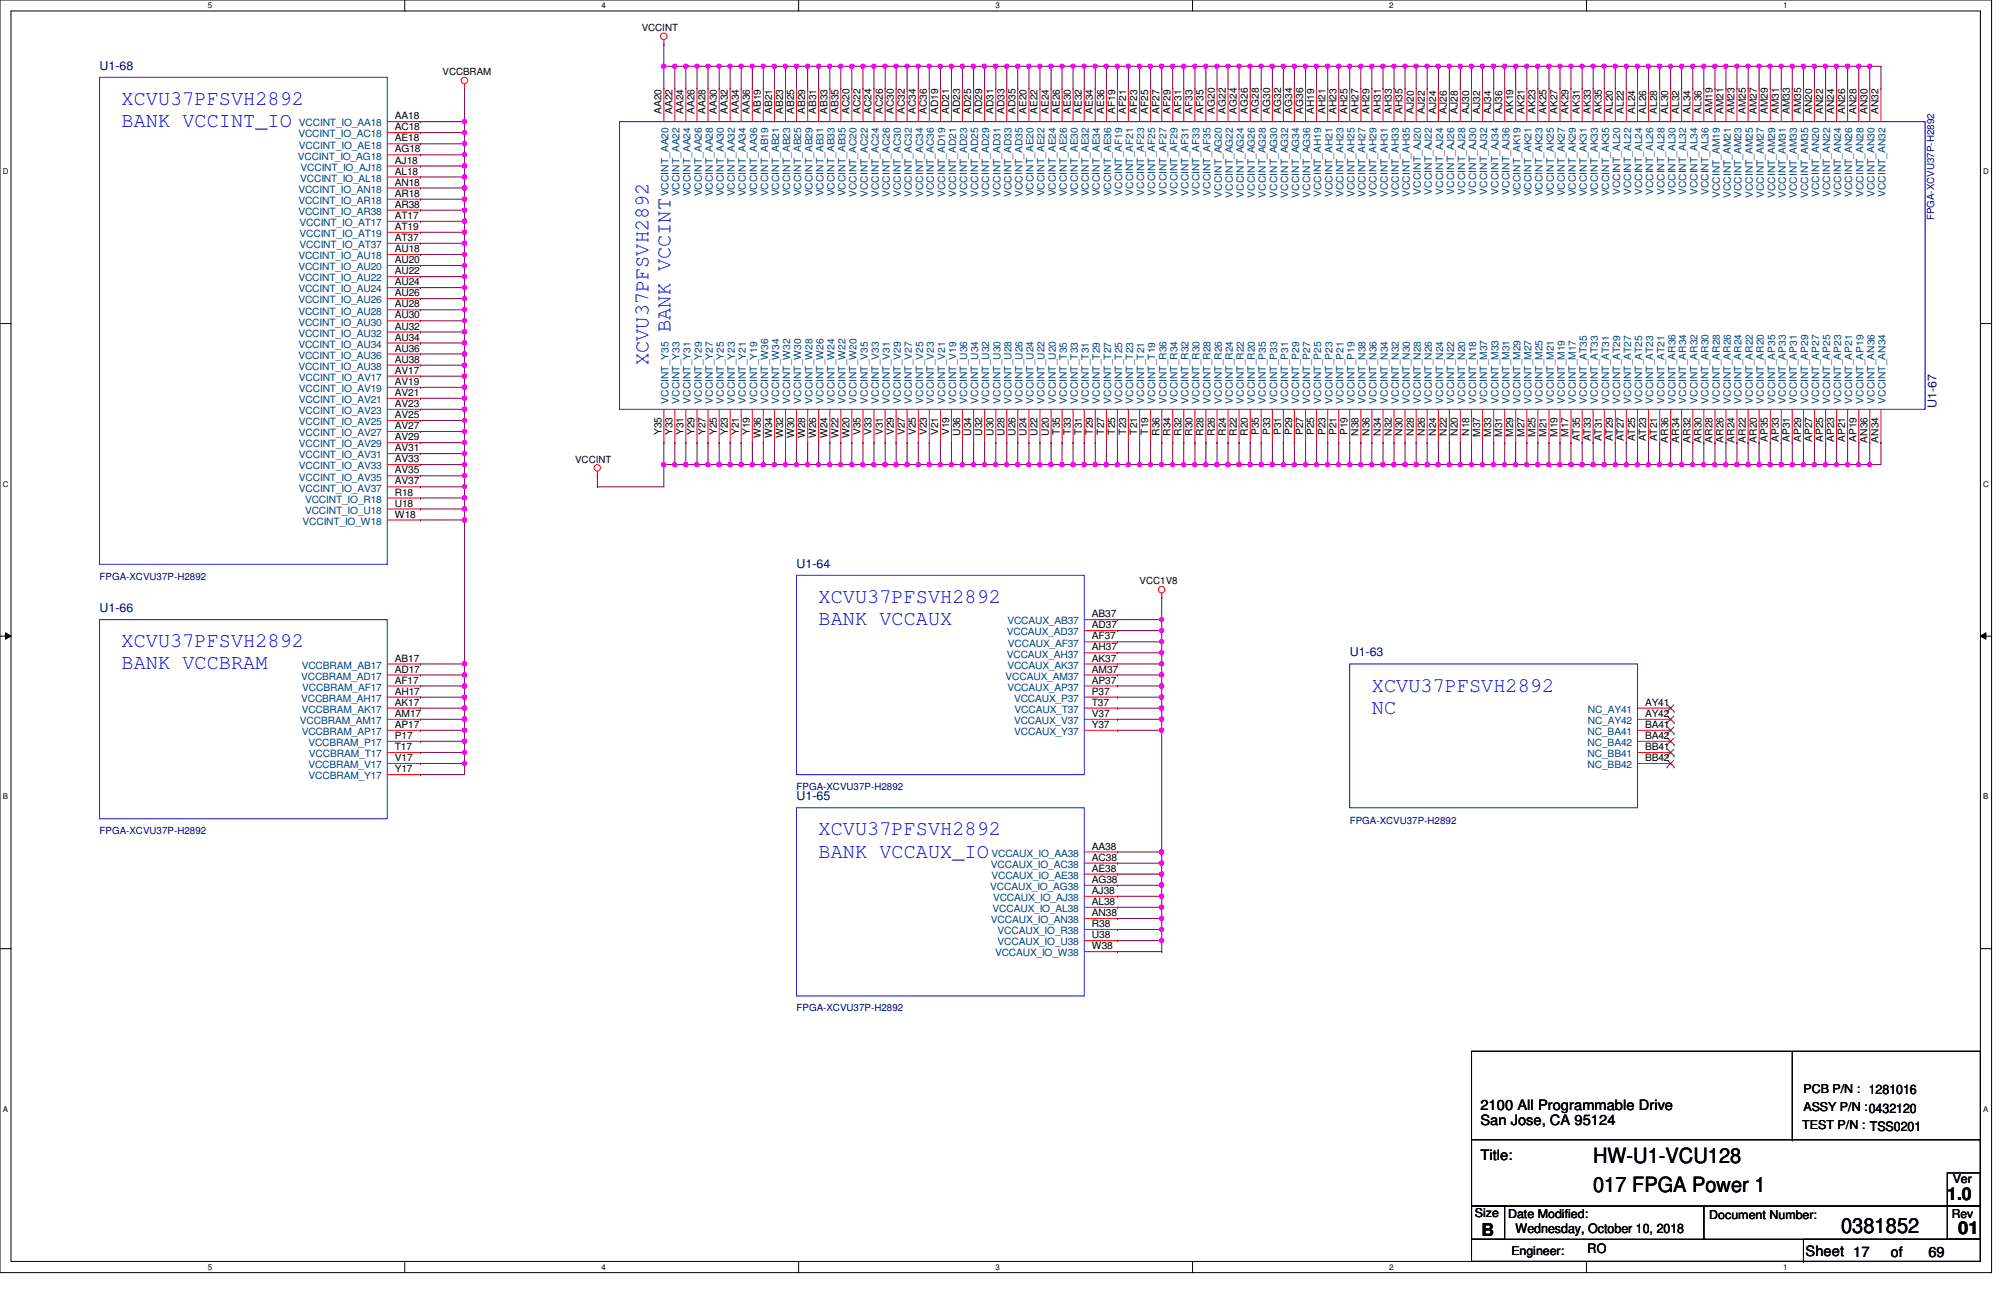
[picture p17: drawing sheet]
<svg xmlns="http://www.w3.org/2000/svg" width="432mm" height="279mm" viewBox="0 0 432 279" stroke-linecap="round" stroke-linejoin="round" font-family="sans-serif">
<defs><g id="words">
<g font-size="4.5" fill="#00f">
<text x="26.2" y="22.7">XCVU37PFSVH2892</text>
<text x="26.2" y="27.5">BANK VCCINT_IO</text>
<text x="144.7" y="71.6" transform="rotate(-90 144.7 71.6)">BANK VCCINT</text>
<text x="139.9" y="78.8" transform="rotate(-90 139.9 78.8)">XCVU37PFSVH2892</text>
<text x="176.7" y="130.1">XCVU37PFSVH2892</text>
<text x="176.7" y="134.9">BANK VCCAUX</text>
<text x="26.2" y="139.7">XCVU37PFSVH2892</text>
<text x="26.2" y="144.4">BANK VCCBRAM</text>
<text x="296" y="149.2">XCVU37PFSVH2892</text>
<text x="296" y="154">NC</text>
<text x="176.7" y="185">BANK VCCAUX_IO</text>
<text x="176.7" y="180.3">XCVU37PFSVH2892</text>
</g>
<g font-size="4.5">
<text x="343.8" y="250.9">HW-U1-VCU128</text>
<text x="343.8" y="257.1">017 FPGA Power 1</text>
<text x="397.3" y="266">0381852</text>
</g>
<g font-size="3.8">
<text x="420.2" y="259">1.0</text>
<text x="319.7" y="266.6">B</text>
<text x="422.6" y="266.1">01</text>
</g>
<g font-size="3.1">
<text x="319.4" y="239.4">2100 All Programmable Drive</text>
<text x="319.4" y="242.7">San Jose, CA 95124</text>
<text x="319.4" y="250.4">Title:</text>
<text x="389.6" y="270.9">Sheet 17</text>
<text x="408" y="271.1">of</text>
<text x="416.1" y="271.1">69</text>
</g>
<g font-size="2.8">
<text x="327.1" y="266.1">Wednesday, October 10, 2018</text>
<text x="342.6" y="270.4">RO</text>
</g>
<g font-size="2.6" fill="#000080">
<text x="21.5" y="15">U1-68</text>
<text x="417.9" y="88.1" transform="rotate(-90 417.9 88.1)">U1-67</text>
<text x="171.9" y="122.5">U1-64</text>
<text x="21.5" y="132">U1-66</text>
<text x="291.3" y="141.6">U1-63</text>
<text x="171.9" y="172.6">U1-65</text>
</g>
<g font-size="2.6">
<text x="389.2" y="235.9">PCB P/N : 1281016</text>
<text x="389.2" y="239.7">ASSY P/N :0432120</text>
<text x="388.9" y="243.5">TEST P/N : TSS0201</text>
<text x="421.4" y="255.2">Ver</text>
<text x="318.3" y="262.6">Size</text>
<text x="325.4" y="262.8">Date Modified:</text>
<text x="368.9" y="263.1">Document Number:</text>
<text x="421.2" y="262.8">Rev</text>
<text x="326.1" y="270.7">Engineer:</text>
</g>
<g font-size="2.2" fill="#004080">
<text x="64.4" y="29.6">VCCINT_IO_AC18</text>
<text x="64.5" y="27.3">VCCINT_IO_AA18</text>
<text x="64.3" y="34.4">VCCINT_IO_AG18</text>
<text x="64.5" y="32">VCCINT_IO_AE18</text>
<text x="64.4" y="41.6">VCCINT_IO_AN18</text>
<text x="64.8" y="39.2">VCCINT_IO_AL18</text>
<text x="64.9" y="36.8">VCCINT_IO_AJ18</text>
<text x="306.6" y="42" transform="rotate(-90 306.6 42)">VCCINT_AJ20</text>
<text x="309" y="42" transform="rotate(-90 309 42)">VCCINT_AJ22</text>
<text x="311.4" y="42" transform="rotate(-90 311.4 42)">VCCINT_AJ24</text>
<text x="313.8" y="42" transform="rotate(-90 313.8 42)">VCCINT_AJ26</text>
<text x="316.1" y="42" transform="rotate(-90 316.1 42)">VCCINT_AJ28</text>
<text x="318.6" y="42" transform="rotate(-90 318.6 42)">VCCINT_AJ30</text>
<text x="320.9" y="42" transform="rotate(-90 320.9 42)">VCCINT_AJ32</text>
<text x="323.3" y="42" transform="rotate(-90 323.3 42)">VCCINT_AJ34</text>
<text x="325.7" y="42" transform="rotate(-90 325.7 42)">VCCINT_AJ36</text>
<text x="64.4" y="44">VCCINT_IO_AR18</text>
<text x="64.4" y="46.4">VCCINT_IO_AR38</text>
<text x="144.3" y="42.4" transform="rotate(-90 144.3 42.4)">VCCINT_AA20</text>
<text x="146.6" y="42.4" transform="rotate(-90 146.6 42.4)">VCCINT_AA22</text>
<text x="149" y="42.4" transform="rotate(-90 149 42.4)">VCCINT_AA24</text>
<text x="151.4" y="42.4" transform="rotate(-90 151.4 42.4)">VCCINT_AA26</text>
<text x="153.8" y="42.4" transform="rotate(-90 153.8 42.4)">VCCINT_AA28</text>
<text x="156.2" y="42.4" transform="rotate(-90 156.2 42.4)">VCCINT_AA30</text>
<text x="158.6" y="42.4" transform="rotate(-90 158.6 42.4)">VCCINT_AA32</text>
<text x="161" y="42.4" transform="rotate(-90 161 42.4)">VCCINT_AA34</text>
<text x="163.4" y="42.4" transform="rotate(-90 163.4 42.4)">VCCINT_AA36</text>
<text x="165.7" y="42.4" transform="rotate(-90 165.7 42.4)">VCCINT_AB19</text>
<text x="168.1" y="42.4" transform="rotate(-90 168.1 42.4)">VCCINT_AB21</text>
<text x="170.5" y="42.4" transform="rotate(-90 170.5 42.4)">VCCINT_AB23</text>
<text x="172.9" y="42.4" transform="rotate(-90 172.9 42.4)">VCCINT_AB25</text>
<text x="175.3" y="42.4" transform="rotate(-90 175.3 42.4)">VCCINT_AB29</text>
<text x="177.7" y="42.4" transform="rotate(-90 177.7 42.4)">VCCINT_AB31</text>
<text x="180.1" y="42.4" transform="rotate(-90 180.1 42.4)">VCCINT_AB33</text>
<text x="182.5" y="42.4" transform="rotate(-90 182.5 42.4)">VCCINT_AB35</text>
<text x="184.8" y="42.5" transform="rotate(-90 184.8 42.5)">VCCINT_AC20</text>
<text x="187.2" y="42.5" transform="rotate(-90 187.2 42.5)">VCCINT_AC22</text>
<text x="189.6" y="42.5" transform="rotate(-90 189.6 42.5)">VCCINT_AC24</text>
<text x="192" y="42.5" transform="rotate(-90 192 42.5)">VCCINT_AC26</text>
<text x="194.4" y="42.5" transform="rotate(-90 194.4 42.5)">VCCINT_AC30</text>
<text x="196.8" y="42.5" transform="rotate(-90 196.8 42.5)">VCCINT_AC32</text>
<text x="199.2" y="42.5" transform="rotate(-90 199.2 42.5)">VCCINT_AC34</text>
<text x="201.5" y="42.5" transform="rotate(-90 201.5 42.5)">VCCINT_AC36</text>
<text x="204" y="42.5" transform="rotate(-90 204 42.5)">VCCINT_AD19</text>
<text x="206.3" y="42.5" transform="rotate(-90 206.3 42.5)">VCCINT_AD21</text>
<text x="208.7" y="42.5" transform="rotate(-90 208.7 42.5)">VCCINT_AD23</text>
<text x="211.1" y="42.5" transform="rotate(-90 211.1 42.5)">VCCINT_AD25</text>
<text x="213.5" y="42.5" transform="rotate(-90 213.5 42.5)">VCCINT_AD29</text>
<text x="215.9" y="42.5" transform="rotate(-90 215.9 42.5)">VCCINT_AD31</text>
<text x="218.3" y="42.5" transform="rotate(-90 218.3 42.5)">VCCINT_AD33</text>
<text x="220.6" y="42.5" transform="rotate(-90 220.6 42.5)">VCCINT_AD35</text>
<text x="223.1" y="42.4" transform="rotate(-90 223.1 42.4)">VCCINT_AE20</text>
<text x="225.4" y="42.4" transform="rotate(-90 225.4 42.4)">VCCINT_AE22</text>
<text x="227.8" y="42.4" transform="rotate(-90 227.8 42.4)">VCCINT_AE24</text>
<text x="230.2" y="42.4" transform="rotate(-90 230.2 42.4)">VCCINT_AE26</text>
<text x="232.6" y="42.4" transform="rotate(-90 232.6 42.4)">VCCINT_AE30</text>
<text x="235" y="42.4" transform="rotate(-90 235 42.4)">VCCINT_AE32</text>
<text x="237.4" y="42.4" transform="rotate(-90 237.4 42.4)">VCCINT_AE34</text>
<text x="239.8" y="42.4" transform="rotate(-90 239.8 42.4)">VCCINT_AE36</text>
<text x="242.1" y="42.2" transform="rotate(-90 242.1 42.2)">VCCINT_AF19</text>
<text x="244.5" y="42.2" transform="rotate(-90 244.5 42.2)">VCCINT_AF21</text>
<text x="246.9" y="42.2" transform="rotate(-90 246.9 42.2)">VCCINT_AF23</text>
<text x="249.3" y="42.2" transform="rotate(-90 249.3 42.2)">VCCINT_AF25</text>
<text x="251.7" y="42.2" transform="rotate(-90 251.7 42.2)">VCCINT_AF27</text>
<text x="254.1" y="42.2" transform="rotate(-90 254.1 42.2)">VCCINT_AF29</text>
<text x="256.5" y="42.2" transform="rotate(-90 256.5 42.2)">VCCINT_AF31</text>
<text x="258.9" y="42.2" transform="rotate(-90 258.9 42.2)">VCCINT_AF33</text>
<text x="261.2" y="42.2" transform="rotate(-90 261.2 42.2)">VCCINT_AF35</text>
<text x="263.7" y="42.6" transform="rotate(-90 263.7 42.6)">VCCINT_AG20</text>
<text x="266" y="42.6" transform="rotate(-90 266 42.6)">VCCINT_AG22</text>
<text x="268.4" y="42.6" transform="rotate(-90 268.4 42.6)">VCCINT_AG24</text>
<text x="270.8" y="42.6" transform="rotate(-90 270.8 42.6)">VCCINT_AG26</text>
<text x="273.2" y="42.6" transform="rotate(-90 273.2 42.6)">VCCINT_AG28</text>
<text x="275.6" y="42.6" transform="rotate(-90 275.6 42.6)">VCCINT_AG30</text>
<text x="278" y="42.6" transform="rotate(-90 278 42.6)">VCCINT_AG32</text>
<text x="280.3" y="42.6" transform="rotate(-90 280.3 42.6)">VCCINT_AG34</text>
<text x="282.7" y="42.6" transform="rotate(-90 282.7 42.6)">VCCINT_AG36</text>
<text x="285.1" y="42.5" transform="rotate(-90 285.1 42.5)">VCCINT_AH19</text>
<text x="287.5" y="42.5" transform="rotate(-90 287.5 42.5)">VCCINT_AH21</text>
<text x="289.9" y="42.5" transform="rotate(-90 289.9 42.5)">VCCINT_AH23</text>
<text x="292.3" y="42.5" transform="rotate(-90 292.3 42.5)">VCCINT_AH25</text>
<text x="294.7" y="42.5" transform="rotate(-90 294.7 42.5)">VCCINT_AH27</text>
<text x="297.1" y="42.5" transform="rotate(-90 297.1 42.5)">VCCINT_AH29</text>
<text x="299.5" y="42.5" transform="rotate(-90 299.5 42.5)">VCCINT_AH31</text>
<text x="301.8" y="42.5" transform="rotate(-90 301.8 42.5)">VCCINT_AH33</text>
<text x="304.2" y="42.5" transform="rotate(-90 304.2 42.5)">VCCINT_AH35</text>
<text x="328.1" y="42.4" transform="rotate(-90 328.1 42.4)">VCCINT_AK19</text>
<text x="330.5" y="42.4" transform="rotate(-90 330.5 42.4)">VCCINT_AK21</text>
<text x="332.9" y="42.4" transform="rotate(-90 332.9 42.4)">VCCINT_AK23</text>
<text x="335.3" y="42.4" transform="rotate(-90 335.3 42.4)">VCCINT_AK25</text>
<text x="337.7" y="42.4" transform="rotate(-90 337.7 42.4)">VCCINT_AK27</text>
<text x="340" y="42.4" transform="rotate(-90 340 42.4)">VCCINT_AK29</text>
<text x="342.4" y="42.4" transform="rotate(-90 342.4 42.4)">VCCINT_AK31</text>
<text x="344.8" y="42.4" transform="rotate(-90 344.8 42.4)">VCCINT_AK33</text>
<text x="347.2" y="42.4" transform="rotate(-90 347.2 42.4)">VCCINT_AK35</text>
<text x="349.6" y="42.1" transform="rotate(-90 349.6 42.1)">VCCINT_AL20</text>
<text x="352" y="42.1" transform="rotate(-90 352 42.1)">VCCINT_AL22</text>
<text x="354.4" y="42.1" transform="rotate(-90 354.4 42.1)">VCCINT_AL24</text>
<text x="356.7" y="42.1" transform="rotate(-90 356.7 42.1)">VCCINT_AL26</text>
<text x="359.2" y="42.1" transform="rotate(-90 359.2 42.1)">VCCINT_AL28</text>
<text x="361.5" y="42.1" transform="rotate(-90 361.5 42.1)">VCCINT_AL30</text>
<text x="363.9" y="42.1" transform="rotate(-90 363.9 42.1)">VCCINT_AL32</text>
<text x="366.3" y="42.1" transform="rotate(-90 366.3 42.1)">VCCINT_AL34</text>
<text x="368.7" y="42.1" transform="rotate(-90 368.7 42.1)">VCCINT_AL36</text>
<text x="371.1" y="42.7" transform="rotate(-90 371.1 42.7)">VCCINT_AM19</text>
<text x="373.5" y="42.7" transform="rotate(-90 373.5 42.7)">VCCINT_AM21</text>
<text x="375.8" y="42.7" transform="rotate(-90 375.8 42.7)">VCCINT_AM23</text>
<text x="378.2" y="42.7" transform="rotate(-90 378.2 42.7)">VCCINT_AM25</text>
<text x="380.6" y="42.7" transform="rotate(-90 380.6 42.7)">VCCINT_AM27</text>
<text x="383" y="42.7" transform="rotate(-90 383 42.7)">VCCINT_AM29</text>
<text x="385.4" y="42.7" transform="rotate(-90 385.4 42.7)">VCCINT_AM31</text>
<text x="387.8" y="42.7" transform="rotate(-90 387.8 42.7)">VCCINT_AM33</text>
<text x="390.2" y="42.7" transform="rotate(-90 390.2 42.7)">VCCINT_AM35</text>
<text x="392.6" y="42.5" transform="rotate(-90 392.6 42.5)">VCCINT_AN20</text>
<text x="395" y="42.5" transform="rotate(-90 395 42.5)">VCCINT_AN22</text>
<text x="397.3" y="42.5" transform="rotate(-90 397.3 42.5)">VCCINT_AN24</text>
<text x="399.7" y="42.5" transform="rotate(-90 399.7 42.5)">VCCINT_AN26</text>
<text x="402.1" y="42.5" transform="rotate(-90 402.1 42.5)">VCCINT_AN28</text>
<text x="404.5" y="42.5" transform="rotate(-90 404.5 42.5)">VCCINT_AN30</text>
<text x="406.9" y="42.5" transform="rotate(-90 406.9 42.5)">VCCINT_AN32</text>
<text x="64.6" y="48.8">VCCINT_IO_AT17</text>
<text x="64.6" y="51.1">VCCINT_IO_AT19</text>
<text x="64.6" y="53.5">VCCINT_IO_AT37</text>
<text x="64.4" y="55.9">VCCINT_IO_AU18</text>
<text x="64.4" y="58.3">VCCINT_IO_AU20</text>
<text x="64.4" y="60.7">VCCINT_IO_AU22</text>
<text x="64.4" y="63.1">VCCINT_IO_AU24</text>
<text x="64.4" y="65.4">VCCINT_IO_AU26</text>
<text x="64.4" y="67.9">VCCINT_IO_AU28</text>
<text x="64.4" y="70.2">VCCINT_IO_AU30</text>
<text x="64.4" y="72.6">VCCINT_IO_AU32</text>
<text x="64.4" y="75">VCCINT_IO_AU34</text>
<text x="64.4" y="77.4">VCCINT_IO_AU36</text>
<text x="64.4" y="79.8">VCCINT_IO_AU38</text>
<text x="64.5" y="82.2">VCCINT_IO_AV17</text>
<text x="64.5" y="84.6">VCCINT_IO_AV19</text>
<text x="64.5" y="87">VCCINT_IO_AV21</text>
<text x="64.5" y="89.3">VCCINT_IO_AV23</text>
<text x="144.3" y="87.1" transform="rotate(-90 144.3 87.1)">VCCINT_Y35</text>
<text x="146.6" y="87.1" transform="rotate(-90 146.6 87.1)">VCCINT_Y33</text>
<text x="149" y="87.1" transform="rotate(-90 149 87.1)">VCCINT_Y31</text>
<text x="151.4" y="87.1" transform="rotate(-90 151.4 87.1)">VCCINT_Y29</text>
<text x="153.8" y="87.1" transform="rotate(-90 153.8 87.1)">VCCINT_Y27</text>
<text x="156.2" y="87.1" transform="rotate(-90 156.2 87.1)">VCCINT_Y25</text>
<text x="158.6" y="87.1" transform="rotate(-90 158.6 87.1)">VCCINT_Y23</text>
<text x="161" y="87.1" transform="rotate(-90 161 87.1)">VCCINT_Y21</text>
<text x="163.4" y="87.1" transform="rotate(-90 163.4 87.1)">VCCINT_Y19</text>
<text x="165.7" y="87.1" transform="rotate(-90 165.7 87.1)">VCCINT_W36</text>
<text x="168.1" y="87.1" transform="rotate(-90 168.1 87.1)">VCCINT_W34</text>
<text x="170.5" y="87.1" transform="rotate(-90 170.5 87.1)">VCCINT_W32</text>
<text x="172.9" y="87.1" transform="rotate(-90 172.9 87.1)">VCCINT_W30</text>
<text x="175.3" y="87.1" transform="rotate(-90 175.3 87.1)">VCCINT_W28</text>
<text x="177.7" y="87.1" transform="rotate(-90 177.7 87.1)">VCCINT_W26</text>
<text x="180.1" y="87.1" transform="rotate(-90 180.1 87.1)">VCCINT_W24</text>
<text x="182.5" y="87.1" transform="rotate(-90 182.5 87.1)">VCCINT_W22</text>
<text x="184.8" y="87.1" transform="rotate(-90 184.8 87.1)">VCCINT_W20</text>
<text x="187.2" y="87.1" transform="rotate(-90 187.2 87.1)">VCCINT_V35</text>
<text x="189.6" y="87.1" transform="rotate(-90 189.6 87.1)">VCCINT_V33</text>
<text x="192" y="87.1" transform="rotate(-90 192 87.1)">VCCINT_V31</text>
<text x="194.4" y="87.1" transform="rotate(-90 194.4 87.1)">VCCINT_V29</text>
<text x="196.8" y="87.1" transform="rotate(-90 196.8 87.1)">VCCINT_V27</text>
<text x="199.2" y="87.1" transform="rotate(-90 199.2 87.1)">VCCINT_V25</text>
<text x="201.5" y="87.1" transform="rotate(-90 201.5 87.1)">VCCINT_V23</text>
<text x="204" y="87.1" transform="rotate(-90 204 87.1)">VCCINT_V21</text>
<text x="206.3" y="87.1" transform="rotate(-90 206.3 87.1)">VCCINT_V19</text>
<text x="208.7" y="87.1" transform="rotate(-90 208.7 87.1)">VCCINT_U36</text>
<text x="211.1" y="87.1" transform="rotate(-90 211.1 87.1)">VCCINT_U34</text>
<text x="213.5" y="87.1" transform="rotate(-90 213.5 87.1)">VCCINT_U32</text>
<text x="215.9" y="87.1" transform="rotate(-90 215.9 87.1)">VCCINT_U30</text>
<text x="218.3" y="87.1" transform="rotate(-90 218.3 87.1)">VCCINT_U28</text>
<text x="220.6" y="87.1" transform="rotate(-90 220.6 87.1)">VCCINT_U26</text>
<text x="223.1" y="87.1" transform="rotate(-90 223.1 87.1)">VCCINT_U24</text>
<text x="225.4" y="87.1" transform="rotate(-90 225.4 87.1)">VCCINT_U22</text>
<text x="227.8" y="87.1" transform="rotate(-90 227.8 87.1)">VCCINT_U20</text>
<text x="230.2" y="87.1" transform="rotate(-90 230.2 87.1)">VCCINT_T35</text>
<text x="232.6" y="87.1" transform="rotate(-90 232.6 87.1)">VCCINT_T33</text>
<text x="235" y="87.1" transform="rotate(-90 235 87.1)">VCCINT_T31</text>
<text x="237.4" y="87.1" transform="rotate(-90 237.4 87.1)">VCCINT_T29</text>
<text x="239.8" y="87.1" transform="rotate(-90 239.8 87.1)">VCCINT_T27</text>
<text x="242.1" y="87.1" transform="rotate(-90 242.1 87.1)">VCCINT_T25</text>
<text x="244.5" y="87.1" transform="rotate(-90 244.5 87.1)">VCCINT_T23</text>
<text x="246.9" y="87.1" transform="rotate(-90 246.9 87.1)">VCCINT_T21</text>
<text x="249.3" y="87.1" transform="rotate(-90 249.3 87.1)">VCCINT_T19</text>
<text x="251.7" y="87.1" transform="rotate(-90 251.7 87.1)">VCCINT_R36</text>
<text x="254.1" y="87.1" transform="rotate(-90 254.1 87.1)">VCCINT_R34</text>
<text x="256.5" y="87.1" transform="rotate(-90 256.5 87.1)">VCCINT_R32</text>
<text x="258.9" y="87.1" transform="rotate(-90 258.9 87.1)">VCCINT_R30</text>
<text x="261.2" y="87.1" transform="rotate(-90 261.2 87.1)">VCCINT_R28</text>
<text x="263.7" y="87.1" transform="rotate(-90 263.7 87.1)">VCCINT_R26</text>
<text x="266" y="87.1" transform="rotate(-90 266 87.1)">VCCINT_R24</text>
<text x="268.4" y="87.1" transform="rotate(-90 268.4 87.1)">VCCINT_R22</text>
<text x="270.8" y="87.1" transform="rotate(-90 270.8 87.1)">VCCINT_R20</text>
<text x="273.2" y="87.1" transform="rotate(-90 273.2 87.1)">VCCINT_P35</text>
<text x="275.6" y="87.1" transform="rotate(-90 275.6 87.1)">VCCINT_P33</text>
<text x="278" y="87.1" transform="rotate(-90 278 87.1)">VCCINT_P31</text>
<text x="280.3" y="87.1" transform="rotate(-90 280.3 87.1)">VCCINT_P29</text>
<text x="282.7" y="87.1" transform="rotate(-90 282.7 87.1)">VCCINT_P27</text>
<text x="285.1" y="87.1" transform="rotate(-90 285.1 87.1)">VCCINT_P25</text>
<text x="287.5" y="87.1" transform="rotate(-90 287.5 87.1)">VCCINT_P23</text>
<text x="289.9" y="87.1" transform="rotate(-90 289.9 87.1)">VCCINT_P21</text>
<text x="292.3" y="87.1" transform="rotate(-90 292.3 87.1)">VCCINT_P19</text>
<text x="294.7" y="87.1" transform="rotate(-90 294.7 87.1)">VCCINT_N38</text>
<text x="297.1" y="87.1" transform="rotate(-90 297.1 87.1)">VCCINT_N36</text>
<text x="299.5" y="87.1" transform="rotate(-90 299.5 87.1)">VCCINT_N34</text>
<text x="301.8" y="87.1" transform="rotate(-90 301.8 87.1)">VCCINT_N32</text>
<text x="304.2" y="87.1" transform="rotate(-90 304.2 87.1)">VCCINT_N30</text>
<text x="306.6" y="87.1" transform="rotate(-90 306.6 87.1)">VCCINT_N28</text>
<text x="309" y="87.1" transform="rotate(-90 309 87.1)">VCCINT_N26</text>
<text x="311.4" y="87.1" transform="rotate(-90 311.4 87.1)">VCCINT_N24</text>
<text x="313.8" y="87.1" transform="rotate(-90 313.8 87.1)">VCCINT_N22</text>
<text x="316.1" y="87.1" transform="rotate(-90 316.1 87.1)">VCCINT_N20</text>
<text x="318.6" y="87.1" transform="rotate(-90 318.6 87.1)">VCCINT_N18</text>
<text x="320.9" y="87.1" transform="rotate(-90 320.9 87.1)">VCCINT_M37</text>
<text x="323.3" y="87.1" transform="rotate(-90 323.3 87.1)">VCCINT_M33</text>
<text x="325.7" y="87.1" transform="rotate(-90 325.7 87.1)">VCCINT_M31</text>
<text x="328.1" y="87.1" transform="rotate(-90 328.1 87.1)">VCCINT_M29</text>
<text x="330.5" y="87.1" transform="rotate(-90 330.5 87.1)">VCCINT_M27</text>
<text x="332.9" y="87.1" transform="rotate(-90 332.9 87.1)">VCCINT_M25</text>
<text x="335.3" y="87.1" transform="rotate(-90 335.3 87.1)">VCCINT_M21</text>
<text x="337.7" y="87.1" transform="rotate(-90 337.7 87.1)">VCCINT_M19</text>
<text x="340" y="87.1" transform="rotate(-90 340 87.1)">VCCINT_M17</text>
<text x="342.4" y="87.1" transform="rotate(-90 342.4 87.1)">VCCINT_AT35</text>
<text x="344.8" y="87.1" transform="rotate(-90 344.8 87.1)">VCCINT_AT33</text>
<text x="347.2" y="87.1" transform="rotate(-90 347.2 87.1)">VCCINT_AT31</text>
<text x="349.6" y="87.1" transform="rotate(-90 349.6 87.1)">VCCINT_AT29</text>
<text x="352" y="87.1" transform="rotate(-90 352 87.1)">VCCINT_AT27</text>
<text x="354.4" y="87.1" transform="rotate(-90 354.4 87.1)">VCCINT_AT25</text>
<text x="356.7" y="87.1" transform="rotate(-90 356.7 87.1)">VCCINT_AT23</text>
<text x="359.2" y="87.1" transform="rotate(-90 359.2 87.1)">VCCINT_AT21</text>
<text x="361.5" y="87.1" transform="rotate(-90 361.5 87.1)">VCCINT_AR36</text>
<text x="363.9" y="87.1" transform="rotate(-90 363.9 87.1)">VCCINT_AR34</text>
<text x="366.3" y="87.1" transform="rotate(-90 366.3 87.1)">VCCINT_AR32</text>
<text x="368.7" y="87.1" transform="rotate(-90 368.7 87.1)">VCCINT_AR30</text>
<text x="371.1" y="87.1" transform="rotate(-90 371.1 87.1)">VCCINT_AR28</text>
<text x="373.5" y="87.1" transform="rotate(-90 373.5 87.1)">VCCINT_AR26</text>
<text x="375.8" y="87.1" transform="rotate(-90 375.8 87.1)">VCCINT_AR24</text>
<text x="378.2" y="87.1" transform="rotate(-90 378.2 87.1)">VCCINT_AR22</text>
<text x="380.6" y="87.1" transform="rotate(-90 380.6 87.1)">VCCINT_AR20</text>
<text x="383" y="87.1" transform="rotate(-90 383 87.1)">VCCINT_AP35</text>
<text x="385.4" y="87.1" transform="rotate(-90 385.4 87.1)">VCCINT_AP33</text>
<text x="387.8" y="87.1" transform="rotate(-90 387.8 87.1)">VCCINT_AP31</text>
<text x="390.2" y="87.1" transform="rotate(-90 390.2 87.1)">VCCINT_AP29</text>
<text x="392.6" y="87.1" transform="rotate(-90 392.6 87.1)">VCCINT_AP27</text>
<text x="395" y="87.1" transform="rotate(-90 395 87.1)">VCCINT_AP25</text>
<text x="397.3" y="87.1" transform="rotate(-90 397.3 87.1)">VCCINT_AP23</text>
<text x="399.7" y="87.1" transform="rotate(-90 399.7 87.1)">VCCINT_AP21</text>
<text x="402.1" y="87.1" transform="rotate(-90 402.1 87.1)">VCCINT_AP19</text>
<text x="404.5" y="87.1" transform="rotate(-90 404.5 87.1)">VCCINT_AN36</text>
<text x="406.9" y="87.1" transform="rotate(-90 406.9 87.1)">VCCINT_AN34</text>
<text x="64.5" y="91.7">VCCINT_IO_AV25</text>
<text x="64.5" y="94.1">VCCINT_IO_AV27</text>
<text x="64.5" y="96.5">VCCINT_IO_AV29</text>
<text x="64.5" y="98.9">VCCINT_IO_AV31</text>
<text x="64.5" y="101.3">VCCINT_IO_AV33</text>
<text x="64.5" y="103.7">VCCINT_IO_AV35</text>
<text x="64.5" y="106">VCCINT_IO_AV37</text>
<text x="65.3" y="113.2">VCCINT_IO_W18</text>
<text x="65.8" y="108.5">VCCINT_IO_R18</text>
<text x="65.8" y="110.8">VCCINT_IO_U18</text>
<text x="217.3" y="137.1">VCCAUX_AD37</text>
<text x="217.4" y="134.7">VCCAUX_AB37</text>
<text x="217.3" y="141.9">VCCAUX_AH37</text>
<text x="217.5" y="139.5">VCCAUX_AF37</text>
<text x="65" y="146.6">VCCBRAM_AD17</text>
<text x="65.1" y="144.3">VCCBRAM_AB17</text>
<text x="65.2" y="149">VCCBRAM_AF17</text>
<text x="217" y="146.6">VCCAUX_AM37</text>
<text x="217.4" y="144.3">VCCAUX_AK37</text>
<text x="217.4" y="149">VCCAUX_AP37</text>
<text x="65" y="151.4">VCCBRAM_AH17</text>
<text x="65.1" y="153.8">VCCBRAM_AK17</text>
<text x="218.8" y="151.4">VCCAUX_P37</text>
<text x="218.9" y="153.8">VCCAUX_T37</text>
<text x="342.6" y="153.8">NC_AY41</text>
<text x="64.7" y="156.2">VCCBRAM_AM17</text>
<text x="65.1" y="158.6">VCCBRAM_AP17</text>
<text x="66.5" y="161">VCCBRAM_P17</text>
<text x="218.8" y="156.2">VCCAUX_V37</text>
<text x="218.9" y="158.6">VCCAUX_Y37</text>
<text x="342.6" y="158.6">NC_BA41</text>
<text x="342.6" y="161">NC_BA42</text>
<text x="342.6" y="156.2">NC_AY42</text>
<text x="66.5" y="165.7">VCCBRAM_V17</text>
<text x="66.7" y="163.4">VCCBRAM_T17</text>
<text x="342.6" y="163.4">NC_BB41</text>
<text x="342.6" y="165.7">NC_BB42</text>
<text x="66.6" y="168.1">VCCBRAM_Y17</text>
<text x="214" y="184.8">VCCAUX_IO_AA38</text>
<text x="213.8" y="187.2">VCCAUX_IO_AC38</text>
<text x="214" y="189.6">VCCAUX_IO_AE38</text>
<text x="213.7" y="192">VCCAUX_IO_AG38</text>
<text x="214.2" y="196.8">VCCAUX_IO_AL38</text>
<text x="214.3" y="194.4">VCCAUX_IO_AJ38</text>
<text x="213.8" y="199.2">VCCAUX_IO_AN38</text>
<text x="215.3" y="201.5">VCCAUX_IO_R38</text>
<text x="215.3" y="204">VCCAUX_IO_U38</text>
<text x="214.7" y="206.3">VCCAUX_IO_W38</text>
</g>
<g font-size="2.2">
<text x="85.2" y="25.7">AA18</text>
<text x="85.2" y="28.1">AC18</text>
<text x="142.7" y="24.6" transform="rotate(-90 142.7 24.6)">AA20</text>
<text x="145.1" y="24.6" transform="rotate(-90 145.1 24.6)">AA22</text>
<text x="147.5" y="24.6" transform="rotate(-90 147.5 24.6)">AA24</text>
<text x="149.9" y="24.6" transform="rotate(-90 149.9 24.6)">AA26</text>
<text x="152.3" y="24.6" transform="rotate(-90 152.3 24.6)">AA28</text>
<text x="154.7" y="24.6" transform="rotate(-90 154.7 24.6)">AA30</text>
<text x="157.1" y="24.6" transform="rotate(-90 157.1 24.6)">AA32</text>
<text x="159.4" y="24.6" transform="rotate(-90 159.4 24.6)">AA34</text>
<text x="161.8" y="24.6" transform="rotate(-90 161.8 24.6)">AA36</text>
<text x="164.2" y="24.6" transform="rotate(-90 164.2 24.6)">AB19</text>
<text x="166.6" y="24.6" transform="rotate(-90 166.6 24.6)">AB21</text>
<text x="169" y="24.6" transform="rotate(-90 169 24.6)">AB23</text>
<text x="171.4" y="24.6" transform="rotate(-90 171.4 24.6)">AB25</text>
<text x="173.8" y="24.6" transform="rotate(-90 173.8 24.6)">AB29</text>
<text x="176.1" y="24.6" transform="rotate(-90 176.1 24.6)">AB31</text>
<text x="178.6" y="24.6" transform="rotate(-90 178.6 24.6)">AB33</text>
<text x="180.9" y="24.6" transform="rotate(-90 180.9 24.6)">AB35</text>
<text x="183.3" y="24.6" transform="rotate(-90 183.3 24.6)">AC20</text>
<text x="185.7" y="24.6" transform="rotate(-90 185.7 24.6)">AC22</text>
<text x="188.1" y="24.6" transform="rotate(-90 188.1 24.6)">AC24</text>
<text x="190.5" y="24.6" transform="rotate(-90 190.5 24.6)">AC26</text>
<text x="192.9" y="24.6" transform="rotate(-90 192.9 24.6)">AC30</text>
<text x="195.2" y="24.6" transform="rotate(-90 195.2 24.6)">AC32</text>
<text x="197.7" y="24.6" transform="rotate(-90 197.7 24.6)">AC34</text>
<text x="200" y="24.6" transform="rotate(-90 200 24.6)">AC36</text>
<text x="202.4" y="24.6" transform="rotate(-90 202.4 24.6)">AD19</text>
<text x="204.8" y="24.6" transform="rotate(-90 204.8 24.6)">AD21</text>
<text x="207.2" y="24.6" transform="rotate(-90 207.2 24.6)">AD23</text>
<text x="209.6" y="24.6" transform="rotate(-90 209.6 24.6)">AD25</text>
<text x="212" y="24.6" transform="rotate(-90 212 24.6)">AD29</text>
<text x="214.4" y="24.6" transform="rotate(-90 214.4 24.6)">AD31</text>
<text x="216.7" y="24.6" transform="rotate(-90 216.7 24.6)">AD33</text>
<text x="219.1" y="24.6" transform="rotate(-90 219.1 24.6)">AD35</text>
<text x="221.5" y="24.6" transform="rotate(-90 221.5 24.6)">AE20</text>
<text x="223.9" y="24.6" transform="rotate(-90 223.9 24.6)">AE22</text>
<text x="226.3" y="24.6" transform="rotate(-90 226.3 24.6)">AE24</text>
<text x="228.7" y="24.6" transform="rotate(-90 228.7 24.6)">AE26</text>
<text x="231.1" y="24.6" transform="rotate(-90 231.1 24.6)">AE30</text>
<text x="233.5" y="24.6" transform="rotate(-90 233.5 24.6)">AE32</text>
<text x="235.8" y="24.6" transform="rotate(-90 235.8 24.6)">AE34</text>
<text x="238.3" y="24.6" transform="rotate(-90 238.3 24.6)">AE36</text>
<text x="240.6" y="24.6" transform="rotate(-90 240.6 24.6)">AF19</text>
<text x="243" y="24.6" transform="rotate(-90 243 24.6)">AF21</text>
<text x="245.4" y="24.6" transform="rotate(-90 245.4 24.6)">AF23</text>
<text x="247.8" y="24.6" transform="rotate(-90 247.8 24.6)">AF25</text>
<text x="250.2" y="24.6" transform="rotate(-90 250.2 24.6)">AF27</text>
<text x="252.6" y="24.6" transform="rotate(-90 252.6 24.6)">AF29</text>
<text x="254.9" y="24.6" transform="rotate(-90 254.9 24.6)">AF31</text>
<text x="257.3" y="24.6" transform="rotate(-90 257.3 24.6)">AF33</text>
<text x="259.7" y="24.6" transform="rotate(-90 259.7 24.6)">AF35</text>
<text x="262.1" y="24.6" transform="rotate(-90 262.1 24.6)">AG20</text>
<text x="264.5" y="24.6" transform="rotate(-90 264.5 24.6)">AG22</text>
<text x="266.9" y="24.6" transform="rotate(-90 266.9 24.6)">AG24</text>
<text x="269.3" y="24.6" transform="rotate(-90 269.3 24.6)">AG26</text>
<text x="271.7" y="24.6" transform="rotate(-90 271.7 24.6)">AG28</text>
<text x="274.1" y="24.6" transform="rotate(-90 274.1 24.6)">AG30</text>
<text x="276.4" y="24.6" transform="rotate(-90 276.4 24.6)">AG32</text>
<text x="278.8" y="24.6" transform="rotate(-90 278.8 24.6)">AG34</text>
<text x="281.2" y="24.6" transform="rotate(-90 281.2 24.6)">AG36</text>
<text x="283.6" y="24.6" transform="rotate(-90 283.6 24.6)">AH19</text>
<text x="286" y="24.6" transform="rotate(-90 286 24.6)">AH21</text>
<text x="288.4" y="24.6" transform="rotate(-90 288.4 24.6)">AH23</text>
<text x="290.7" y="24.6" transform="rotate(-90 290.7 24.6)">AH25</text>
<text x="293.2" y="24.6" transform="rotate(-90 293.2 24.6)">AH27</text>
<text x="295.5" y="24.6" transform="rotate(-90 295.5 24.6)">AH29</text>
<text x="297.9" y="24.6" transform="rotate(-90 297.9 24.6)">AH31</text>
<text x="300.3" y="24.6" transform="rotate(-90 300.3 24.6)">AH33</text>
<text x="302.7" y="24.6" transform="rotate(-90 302.7 24.6)">AH35</text>
<text x="305.1" y="24.6" transform="rotate(-90 305.1 24.6)">AJ20</text>
<text x="307.5" y="24.6" transform="rotate(-90 307.5 24.6)">AJ22</text>
<text x="309.9" y="24.6" transform="rotate(-90 309.9 24.6)">AJ24</text>
<text x="312.3" y="24.6" transform="rotate(-90 312.3 24.6)">AJ26</text>
<text x="314.6" y="24.6" transform="rotate(-90 314.6 24.6)">AJ28</text>
<text x="317" y="24.6" transform="rotate(-90 317 24.6)">AJ30</text>
<text x="319.4" y="24.6" transform="rotate(-90 319.4 24.6)">AJ32</text>
<text x="321.8" y="24.6" transform="rotate(-90 321.8 24.6)">AJ34</text>
<text x="324.2" y="24.6" transform="rotate(-90 324.2 24.6)">AJ36</text>
<text x="326.6" y="24.6" transform="rotate(-90 326.6 24.6)">AK19</text>
<text x="329" y="24.6" transform="rotate(-90 329 24.6)">AK21</text>
<text x="331.3" y="24.6" transform="rotate(-90 331.3 24.6)">AK23</text>
<text x="333.8" y="24.6" transform="rotate(-90 333.8 24.6)">AK25</text>
<text x="336.1" y="24.6" transform="rotate(-90 336.1 24.6)">AK27</text>
<text x="338.5" y="24.6" transform="rotate(-90 338.5 24.6)">AK29</text>
<text x="340.9" y="24.6" transform="rotate(-90 340.9 24.6)">AK31</text>
<text x="343.3" y="24.6" transform="rotate(-90 343.3 24.6)">AK33</text>
<text x="345.7" y="24.6" transform="rotate(-90 345.7 24.6)">AK35</text>
<text x="348.1" y="24.6" transform="rotate(-90 348.1 24.6)">AL20</text>
<text x="350.4" y="24.6" transform="rotate(-90 350.4 24.6)">AL22</text>
<text x="352.8" y="24.6" transform="rotate(-90 352.8 24.6)">AL24</text>
<text x="355.2" y="24.6" transform="rotate(-90 355.2 24.6)">AL26</text>
<text x="357.6" y="24.6" transform="rotate(-90 357.6 24.6)">AL28</text>
<text x="360" y="24.6" transform="rotate(-90 360 24.6)">AL30</text>
<text x="362.4" y="24.6" transform="rotate(-90 362.4 24.6)">AL32</text>
<text x="364.8" y="24.6" transform="rotate(-90 364.8 24.6)">AL34</text>
<text x="367.2" y="24.6" transform="rotate(-90 367.2 24.6)">AL36</text>
<text x="369.6" y="24.6" transform="rotate(-90 369.6 24.6)">AM19</text>
<text x="371.9" y="24.6" transform="rotate(-90 371.9 24.6)">AM21</text>
<text x="374.3" y="24.6" transform="rotate(-90 374.3 24.6)">AM23</text>
<text x="376.7" y="24.6" transform="rotate(-90 376.7 24.6)">AM25</text>
<text x="379.1" y="24.6" transform="rotate(-90 379.1 24.6)">AM27</text>
<text x="381.5" y="24.6" transform="rotate(-90 381.5 24.6)">AM29</text>
<text x="383.9" y="24.6" transform="rotate(-90 383.9 24.6)">AM31</text>
<text x="386.2" y="24.6" transform="rotate(-90 386.2 24.6)">AM33</text>
<text x="388.7" y="24.6" transform="rotate(-90 388.7 24.6)">AM35</text>
<text x="391" y="24.6" transform="rotate(-90 391 24.6)">AN20</text>
<text x="393.4" y="24.6" transform="rotate(-90 393.4 24.6)">AN22</text>
<text x="395.8" y="24.6" transform="rotate(-90 395.8 24.6)">AN24</text>
<text x="398.2" y="24.6" transform="rotate(-90 398.2 24.6)">AN26</text>
<text x="400.6" y="24.6" transform="rotate(-90 400.6 24.6)">AN28</text>
<text x="403" y="24.6" transform="rotate(-90 403 24.6)">AN30</text>
<text x="405.4" y="24.6" transform="rotate(-90 405.4 24.6)">AN32</text>
<text x="85.2" y="30.5">AE18</text>
<text x="85.2" y="32.9">AG18</text>
<text x="85.2" y="35.3">AJ18</text>
<text x="85.2" y="37.7">AL18</text>
<text x="85.2" y="40">AN18</text>
<text x="85.2" y="42.5">AR18</text>
<text x="85.2" y="44.8">AR38</text>
<text x="85.2" y="47.2">AT17</text>
<text x="85.2" y="49.6">AT19</text>
<text x="85.2" y="52">AT37</text>
<text x="85.2" y="54.4">AU18</text>
<text x="85.2" y="56.8">AU20</text>
<text x="85.2" y="59.2">AU22</text>
<text x="85.2" y="61.6">AU24</text>
<text x="85.2" y="63.9">AU26</text>
<text x="85.2" y="66.3">AU28</text>
<text x="85.2" y="68.7">AU30</text>
<text x="85.2" y="71.1">AU32</text>
<text x="85.2" y="73.5">AU34</text>
<text x="85.2" y="75.9">AU36</text>
<text x="85.2" y="78.3">AU38</text>
<text x="85.2" y="80.6">AV17</text>
<text x="85.2" y="83.1">AV19</text>
<text x="85.2" y="85.4">AV21</text>
<text x="85.2" y="87.8">AV23</text>
<text x="85.2" y="90.2">AV25</text>
<text x="85.2" y="92.6">AV27</text>
<text x="85.2" y="95">AV29</text>
<text x="142.7" y="93.9" transform="rotate(-90 142.7 93.9)">Y35</text>
<text x="145.1" y="93.9" transform="rotate(-90 145.1 93.9)">Y33</text>
<text x="147.5" y="93.9" transform="rotate(-90 147.5 93.9)">Y31</text>
<text x="149.9" y="93.9" transform="rotate(-90 149.9 93.9)">Y29</text>
<text x="152.3" y="93.9" transform="rotate(-90 152.3 93.9)">Y27</text>
<text x="154.7" y="93.9" transform="rotate(-90 154.7 93.9)">Y25</text>
<text x="157.1" y="93.9" transform="rotate(-90 157.1 93.9)">Y23</text>
<text x="159.4" y="93.9" transform="rotate(-90 159.4 93.9)">Y21</text>
<text x="161.8" y="93.9" transform="rotate(-90 161.8 93.9)">Y19</text>
<text x="164.2" y="94.5" transform="rotate(-90 164.2 94.5)">W36</text>
<text x="166.6" y="94.5" transform="rotate(-90 166.6 94.5)">W34</text>
<text x="169" y="94.5" transform="rotate(-90 169 94.5)">W32</text>
<text x="171.4" y="94.5" transform="rotate(-90 171.4 94.5)">W30</text>
<text x="173.8" y="94.5" transform="rotate(-90 173.8 94.5)">W28</text>
<text x="176.1" y="94.5" transform="rotate(-90 176.1 94.5)">W26</text>
<text x="178.6" y="94.5" transform="rotate(-90 178.6 94.5)">W24</text>
<text x="180.9" y="94.5" transform="rotate(-90 180.9 94.5)">W22</text>
<text x="183.3" y="94.5" transform="rotate(-90 183.3 94.5)">W20</text>
<text x="185.7" y="93.9" transform="rotate(-90 185.7 93.9)">V35</text>
<text x="188.1" y="93.9" transform="rotate(-90 188.1 93.9)">V33</text>
<text x="190.5" y="93.9" transform="rotate(-90 190.5 93.9)">V31</text>
<text x="192.9" y="93.9" transform="rotate(-90 192.9 93.9)">V29</text>
<text x="195.2" y="93.9" transform="rotate(-90 195.2 93.9)">V27</text>
<text x="197.7" y="93.9" transform="rotate(-90 197.7 93.9)">V25</text>
<text x="200" y="93.9" transform="rotate(-90 200 93.9)">V23</text>
<text x="202.4" y="93.9" transform="rotate(-90 202.4 93.9)">V21</text>
<text x="204.8" y="93.9" transform="rotate(-90 204.8 93.9)">V19</text>
<text x="207.2" y="94" transform="rotate(-90 207.2 94)">U36</text>
<text x="209.6" y="94" transform="rotate(-90 209.6 94)">U34</text>
<text x="212" y="94" transform="rotate(-90 212 94)">U32</text>
<text x="214.4" y="94" transform="rotate(-90 214.4 94)">U30</text>
<text x="216.7" y="94" transform="rotate(-90 216.7 94)">U28</text>
<text x="219.1" y="94" transform="rotate(-90 219.1 94)">U26</text>
<text x="221.5" y="94" transform="rotate(-90 221.5 94)">U24</text>
<text x="223.9" y="94" transform="rotate(-90 223.9 94)">U22</text>
<text x="226.3" y="94" transform="rotate(-90 226.3 94)">U20</text>
<text x="228.7" y="93.8" transform="rotate(-90 228.7 93.8)">T35</text>
<text x="231.1" y="93.8" transform="rotate(-90 231.1 93.8)">T33</text>
<text x="233.5" y="93.8" transform="rotate(-90 233.5 93.8)">T31</text>
<text x="235.8" y="93.8" transform="rotate(-90 235.8 93.8)">T29</text>
<text x="238.3" y="93.8" transform="rotate(-90 238.3 93.8)">T27</text>
<text x="240.6" y="93.8" transform="rotate(-90 240.6 93.8)">T25</text>
<text x="243" y="93.8" transform="rotate(-90 243 93.8)">T23</text>
<text x="245.4" y="93.8" transform="rotate(-90 245.4 93.8)">T21</text>
<text x="247.8" y="93.8" transform="rotate(-90 247.8 93.8)">T19</text>
<text x="250.2" y="94" transform="rotate(-90 250.2 94)">R36</text>
<text x="252.6" y="94" transform="rotate(-90 252.6 94)">R34</text>
<text x="254.9" y="94" transform="rotate(-90 254.9 94)">R32</text>
<text x="257.3" y="94" transform="rotate(-90 257.3 94)">R30</text>
<text x="259.7" y="94" transform="rotate(-90 259.7 94)">R28</text>
<text x="262.1" y="94" transform="rotate(-90 262.1 94)">R26</text>
<text x="264.5" y="94" transform="rotate(-90 264.5 94)">R24</text>
<text x="266.9" y="94" transform="rotate(-90 266.9 94)">R22</text>
<text x="269.3" y="94" transform="rotate(-90 269.3 94)">R20</text>
<text x="271.7" y="93.9" transform="rotate(-90 271.7 93.9)">P35</text>
<text x="274.1" y="93.9" transform="rotate(-90 274.1 93.9)">P33</text>
<text x="276.4" y="93.9" transform="rotate(-90 276.4 93.9)">P31</text>
<text x="278.8" y="93.9" transform="rotate(-90 278.8 93.9)">P29</text>
<text x="281.2" y="93.9" transform="rotate(-90 281.2 93.9)">P27</text>
<text x="283.6" y="93.9" transform="rotate(-90 283.6 93.9)">P25</text>
<text x="286" y="93.9" transform="rotate(-90 286 93.9)">P23</text>
<text x="288.4" y="93.9" transform="rotate(-90 288.4 93.9)">P21</text>
<text x="290.7" y="93.9" transform="rotate(-90 290.7 93.9)">P19</text>
<text x="293.2" y="94" transform="rotate(-90 293.2 94)">N38</text>
<text x="295.5" y="94" transform="rotate(-90 295.5 94)">N36</text>
<text x="297.9" y="94" transform="rotate(-90 297.9 94)">N34</text>
<text x="300.3" y="94" transform="rotate(-90 300.3 94)">N32</text>
<text x="302.7" y="94" transform="rotate(-90 302.7 94)">N30</text>
<text x="305.1" y="94" transform="rotate(-90 305.1 94)">N28</text>
<text x="307.5" y="94" transform="rotate(-90 307.5 94)">N26</text>
<text x="309.9" y="94" transform="rotate(-90 309.9 94)">N24</text>
<text x="312.3" y="94" transform="rotate(-90 312.3 94)">N22</text>
<text x="314.6" y="94" transform="rotate(-90 314.6 94)">N20</text>
<text x="317" y="94" transform="rotate(-90 317 94)">N18</text>
<text x="319.4" y="94.2" transform="rotate(-90 319.4 94.2)">M37</text>
<text x="321.8" y="94.2" transform="rotate(-90 321.8 94.2)">M33</text>
<text x="324.2" y="94.2" transform="rotate(-90 324.2 94.2)">M31</text>
<text x="326.6" y="94.2" transform="rotate(-90 326.6 94.2)">M29</text>
<text x="329" y="94.2" transform="rotate(-90 329 94.2)">M27</text>
<text x="331.3" y="94.2" transform="rotate(-90 331.3 94.2)">M25</text>
<text x="333.8" y="94.2" transform="rotate(-90 333.8 94.2)">M21</text>
<text x="336.1" y="94.2" transform="rotate(-90 336.1 94.2)">M19</text>
<text x="338.5" y="94.2" transform="rotate(-90 338.5 94.2)">M17</text>
<text x="340.9" y="95.2" transform="rotate(-90 340.9 95.2)">AT35</text>
<text x="343.3" y="95.2" transform="rotate(-90 343.3 95.2)">AT33</text>
<text x="345.7" y="95.2" transform="rotate(-90 345.7 95.2)">AT31</text>
<text x="348.1" y="95.2" transform="rotate(-90 348.1 95.2)">AT29</text>
<text x="350.4" y="95.2" transform="rotate(-90 350.4 95.2)">AT27</text>
<text x="352.8" y="95.2" transform="rotate(-90 352.8 95.2)">AT25</text>
<text x="355.2" y="95.2" transform="rotate(-90 355.2 95.2)">AT23</text>
<text x="357.6" y="95.2" transform="rotate(-90 357.6 95.2)">AT21</text>
<text x="360" y="95.5" transform="rotate(-90 360 95.5)">AR36</text>
<text x="362.4" y="95.5" transform="rotate(-90 362.4 95.5)">AR34</text>
<text x="364.8" y="95.5" transform="rotate(-90 364.8 95.5)">AR32</text>
<text x="367.2" y="95.5" transform="rotate(-90 367.2 95.5)">AR30</text>
<text x="369.6" y="95.5" transform="rotate(-90 369.6 95.5)">AR28</text>
<text x="371.9" y="95.5" transform="rotate(-90 371.9 95.5)">AR26</text>
<text x="374.3" y="95.5" transform="rotate(-90 374.3 95.5)">AR24</text>
<text x="376.7" y="95.5" transform="rotate(-90 376.7 95.5)">AR22</text>
<text x="379.1" y="95.5" transform="rotate(-90 379.1 95.5)">AR20</text>
<text x="381.5" y="95.4" transform="rotate(-90 381.5 95.4)">AP35</text>
<text x="383.9" y="95.4" transform="rotate(-90 383.9 95.4)">AP33</text>
<text x="386.2" y="95.4" transform="rotate(-90 386.2 95.4)">AP31</text>
<text x="388.7" y="95.4" transform="rotate(-90 388.7 95.4)">AP29</text>
<text x="391" y="95.4" transform="rotate(-90 391 95.4)">AP27</text>
<text x="393.4" y="95.4" transform="rotate(-90 393.4 95.4)">AP25</text>
<text x="395.8" y="95.4" transform="rotate(-90 395.8 95.4)">AP23</text>
<text x="398.2" y="95.4" transform="rotate(-90 398.2 95.4)">AP21</text>
<text x="400.6" y="95.4" transform="rotate(-90 400.6 95.4)">AP19</text>
<text x="403" y="95.5" transform="rotate(-90 403 95.5)">AN36</text>
<text x="405.4" y="95.5" transform="rotate(-90 405.4 95.5)">AN34</text>
<text x="85.2" y="97.4">AV31</text>
<text x="85.2" y="99.7">AV33</text>
<text x="85.2" y="102.2">AV35</text>
<text x="85.2" y="104.5">AV37</text>
<text x="85.2" y="106.9">R18</text>
<text x="85.2" y="109.3">U18</text>
<text x="85.2" y="111.7">W18</text>
<text x="235.6" y="133.2">AB37</text>
<text x="235.6" y="135.6">AD37</text>
<text x="235.6" y="138">AF37</text>
<text x="85.2" y="142.7">AB17</text>
<text x="235.6" y="140.3">AH37</text>
<text x="235.6" y="142.7">AK37</text>
<text x="85.2" y="145.1">AD17</text>
<text x="85.2" y="147.5">AF17</text>
<text x="85.2" y="149.9">AH17</text>
<text x="235.6" y="145.1">AM37</text>
<text x="235.6" y="147.5">AP37</text>
<text x="235.6" y="149.9">P37</text>
<text x="85.2" y="152.3">AK17</text>
<text x="85.2" y="154.7">AM17</text>
<text x="235.6" y="152.3">T37</text>
<text x="235.6" y="154.7">V37</text>
<text x="355" y="152.3">AY41</text>
<text x="355" y="154.7">AY42</text>
<text x="85.2" y="157.1">AP17</text>
<text x="85.2" y="159.4">P17</text>
<text x="85.2" y="161.8">T17</text>
<text x="235.6" y="157.1">Y37</text>
<text x="355" y="157.1">BA41</text>
<text x="355" y="159.4">BA42</text>
<text x="355" y="161.8">BB41</text>
<text x="85.2" y="164.2">V17</text>
<text x="85.2" y="166.6">Y17</text>
<text x="355" y="164.2">BB42</text>
<text x="235.6" y="183.3">AA38</text>
<text x="235.6" y="185.7">AC38</text>
<text x="235.6" y="188.1">AE38</text>
<text x="235.6" y="190.5">AG38</text>
<text x="235.6" y="192.9">AJ38</text>
<text x="235.6" y="195.2">AL38</text>
<text x="235.6" y="197.7">AN38</text>
<text x="235.6" y="200">R38</text>
<text x="235.6" y="202.4">U38</text>
<text x="235.6" y="204.8">W38</text>
</g>
<g font-size="2.1">
<text x="138.5" y="6.7">VCCINT</text>
<text x="95.5" y="16.3">VCCBRAM</text>
<text x="124.1" y="99.8">VCCINT</text>
<text x="245.9" y="126.1">VCC1V8</text>
</g>
<g font-size="2.1" fill="#000080">
<text x="417.4" y="47.5" transform="rotate(-90 417.4 47.5)">FPGA-XCVU37P-H2892</text>
<text x="21.5" y="125.1">FPGA-XCVU37P-H2892</text>
<text x="171.9" y="170.5">FPGA-XCVU37P-H2892</text>
<text x="291.3" y="177.7">FPGA-XCVU37P-H2892</text>
<text x="21.5" y="180">FPGA-XCVU37P-H2892</text>
<text x="171.9" y="218.2">FPGA-XCVU37P-H2892</text>
</g>
<g font-size="1.7">
<text x="44.8" y="1.8">5</text>
<text x="129.8" y="1.8">4</text>
<text x="214.8" y="1.8">3</text>
<text x="299.8" y="1.8">2</text>
<text x="384.8" y="1.8">1</text>
<text x=".6" y="37.6">D</text>
<text x="427.9" y="37.6">D</text>
<text x=".6" y="105">C</text>
<text x="427.9" y="105">C</text>
<text x=".6" y="172.5">B</text>
<text x="427.9" y="172.5">B</text>
<text x=".6" y="239.9">A</text>
<text x="427.9" y="239.9">A</text>
<text x="44.8" y="273.9">5</text>
<text x="129.8" y="273.9">4</text>
<text x="214.8" y="273.9">3</text>
<text x="299.8" y="273.9">2</text>
<text x="384.8" y="273.9">1</text>
</g>
</g></defs>
<path d="M0 0h429.8v274.6h-429.8zM2.4 2.4h425v269.8h-425z" fill="none" stroke="#000" stroke-width=".22"/>
<g fill="#fff">
<path d="M44.8 .3h1v1.9h-1z"/>
<path d="M44.8 272.4h1v1.9h-1z"/>
</g>
<path d="M87.3 0v2.4M87.3 272.2v2.3" fill="none" stroke="#000" stroke-width=".22"/>
<g fill="#fff">
<path d="M129.8 .3h.9v1.9h-.9z"/>
<path d="M129.8 272.4h.9v1.9h-.9z"/>
</g>
<path d="M172.3 0v2.4M172.3 272.2v2.3" fill="none" stroke="#000" stroke-width=".22"/>
<g fill="#fff">
<path d="M214.8 .3h.9v1.9h-.9z"/>
<path d="M214.8 272.4h.9v1.9h-.9z"/>
</g>
<path d="M257.3 0v2.4M257.3 272.2v2.3" fill="none" stroke="#000" stroke-width=".22"/>
<g fill="#fff">
<path d="M299.8 .3h.9v1.9h-.9z"/>
<path d="M299.8 272.4h.9v1.9h-.9z"/>
</g>
<path d="M342.3 0v2.4M342.3 272.2v2.3" fill="none" stroke="#000" stroke-width=".22"/>
<g fill="#fff">
<path d="M384.8 .3h.9v1.9h-.9z"/>
<path d="M384.8 272.4h.9v1.9h-.9z"/>
<path d="M.6 36.1h1.2v1.9h-1.2z"/>
<path d="M427.9 36.1h1.3v1.9h-1.3z"/>
<path d="M.6 103.5h1.2v1.9h-1.2z"/>
<path d="M427.9 103.5h1.3v1.9h-1.3z"/>
</g>
<path d="M0 69.8h2.4M427.4 69.8h2.3" fill="none" stroke="#000" stroke-width=".22"/>
<g fill="#fff">
<path d="M.6 170.9h1.1v1.9h-1.1z"/>
<path d="M427.9 170.9h1.2v1.9h-1.2z"/>
</g>
<path d="M0 137.2h2.4M1.2 136.5l1.2 .7-1.2 .7zM427.4 137.2l1.1-.7v1.4zM427.4 137.2h2.3" fill="none" stroke="#000" stroke-width=".22"/>
<path d="M1.2 136.5l1.2 .7-1.2 .7zM427.4 137.2l1.1-.7v1.4z" fill="#000"/>
<g fill="#fff">
<path d="M.6 238.4h1.1v1.9h-1.1z"/>
<path d="M427.9 238.4h1.2v1.9h-1.2z"/>
</g>
<g fill="none" stroke="#000" stroke-width=".22">
<path d="M0 204.7h2.4M427.4 204.7h2.3M317.5 226.8h109.9v45.4h-109.9zM386.8 226.8v19.1M317.5 245.9h109.9v14.3h-109.9zM386.8 245.9h.1M420.2 253.1h7.2v7.1h-7.2zM317.5 260.2h50.2v7.2h-50.2zM317.5 260.2h7.2v7.2h-7.2zM317.5 272.2h71.7M367.7 260.2h59.7v7.2h-59.7zM389.2 267.4h38.2v4.8h-38.2z"/>
<path d="M389.2 272.2h.1M420.2 260.2h7.2v7.2h-7.2z"/>
</g>
<g fill="none" stroke="#f00" stroke-width=".22">
<path d="M100.2 19.1h.1M100.2 18.1v1M143.3 9.5h.1M143.3 19.1h.1M143.3 8.6v.9M143.3 19.1v7.1M145.6 19.1h.1M145.6 19.1v7.1M148 19.1h.1M148 19.1v7.1M150.4 19.1h.1M150.4 19.1v7.1"/>
<path d="M152.8 19.1h.1M152.8 19.1v7.1M155.2 19.1h.1M155.2 19.1v7.1M157.6 19.1h.1M157.6 19.1v7.1M159.9 19.1h.1M159.9 19.1v7.1M162.3 19.1h.1M162.3 19.1v7.1M164.7 19.1h.1M164.7 19.1v7.1"/>
<path d="M167.1 19.1h.1M167.1 19.1v7.1M169.5 19.1h.1M169.5 19.1v7.1M171.9 19.1h.1M171.9 19.1v7.1M174.3 19.1h.1M174.3 19.1v7.1M176.7 19.1h.1M176.7 19.1v7.1M179.1 19.1h.1M179.1 19.1v7.1"/>
<path d="M181.4 19.1h.1M181.4 19.1v7.1M183.8 19.1h.1M183.8 19.1v7.1M186.2 19.1h.1M186.2 19.1v7.1M188.6 19.1h.1M188.6 19.1v7.1M191 19.1h.1M191 19.1v7.1M193.4 19.1h.1M193.4 19.1v7.1"/>
<path d="M195.7 19.1h.1M195.7 19.1v7.1M198.2 19.1h.1M198.2 19.1v7.1M200.5 19.1h.1M200.5 19.1v7.1M202.9 19.1h.1M202.9 19.1v7.1M205.3 19.1h.1M205.3 19.1v7.1M207.7 19.1h.1M207.7 19.1v7.1"/>
<path d="M210.1 19.1h.1M210.1 19.1v7.1M212.5 19.1h.1M212.5 19.1v7.1M214.9 19.1h.1M214.9 19.1v7.1M217.3 19.1h.1M217.3 19.1v7.1M219.6 19.1h.1M219.6 19.1v7.1M222 19.1h.1M222 19.1v7.1"/>
<path d="M224.4 19.1h.1M224.4 19.1v7.1M226.8 19.1h.1M226.8 19.1v7.1M229.2 19.1h.1M229.2 19.1v7.1M231.6 19.1h.1M231.6 19.1v7.1M234 19.1h.1M234 19.1v7.1M236.3 19.1h.1M236.3 19.1v7.1"/>
<path d="M238.8 19.1h.1M238.8 19.1v7.1M241.1 19.1h.1M241.1 19.1v7.1M243.5 19.1h.1M243.5 19.1v7.1M245.9 19.1h.1M245.9 19.1v7.1M248.3 19.1h.1M248.3 19.1v7.1M250.7 19.1h.1M250.7 19.1v7.1"/>
<path d="M253.1 19.1h.1M253.1 19.1v7.1M255.4 19.1h.1M255.4 19.1v7.1M257.9 19.1h.1M257.9 19.1v7.1M260.2 19.1h.1M260.2 19.1v7.1M262.6 19.1h.1M262.6 19.1v7.1M265 19.1h.1M265 19.1v7.1"/>
<path d="M267.4 19.1h.1M267.4 19.1v7.1M269.8 19.1h.1M269.8 19.1v7.1M272.2 19.1h.1M272.2 19.1v7.1M274.6 19.1h.1M274.6 19.1v7.1M276.9 19.1h.1M276.9 19.1v7.1M279.3 19.1h.1M279.3 19.1v7.1"/>
<path d="M281.7 19.1h.1M281.7 19.1v7.1M284.1 19.1h.1M284.1 19.1v7.1M286.5 19.1h.1M286.5 19.1v7.1M288.9 19.1h.1M288.9 19.1v7.1M291.3 19.1h.1M291.3 19.1v7.1M293.7 19.1h.1M293.7 19.1v7.1"/>
<path d="M296 19.1h.1M296 19.1v7.1M298.4 19.1h.1M298.4 19.1v7.1M300.8 19.1h.1M300.8 19.1v7.1M303.2 19.1h.1M303.2 19.1v7.1M305.6 19.1h.1M305.6 19.1v7.1M308 19.1h.1M308 19.1v7.1"/>
<path d="M310.4 19.1h.1M310.4 19.1v7.1M312.8 19.1h.1M312.8 19.1v7.1M315.1 19.1h.1M315.1 19.1v7.1M317.5 19.1h.1M317.5 19.1v7.1M319.9 19.1h.1M319.9 19.1v7.1M322.3 19.1h.1M322.3 19.1v7.1"/>
<path d="M324.7 19.1h.1M324.7 19.1v7.1M327.1 19.1h.1M327.1 19.1v7.1M329.5 19.1h.1M329.5 19.1v7.1M331.9 19.1h.1M331.9 19.1v7.1M334.3 19.1h.1M334.3 19.1v7.1M336.6 19.1h.1M336.6 19.1v7.1"/>
<path d="M339 19.1h.1M339 19.1v7.1M341.4 19.1h.1M341.4 19.1v7.1M343.8 19.1h.1M343.8 19.1v7.1M346.2 19.1h.1M346.2 19.1v7.1M348.6 19.1h.1M348.6 19.1v7.1M350.9 19.1h.1M350.9 19.1v7.1"/>
<path d="M353.4 19.1h.1M353.4 19.1v7.1M355.7 19.1h.1M355.7 19.1v7.1M358.1 19.1h.1M358.1 19.1v7.1M360.5 19.1h.1M360.5 19.1v7.1M362.9 19.1h.1M362.9 19.1v7.1M365.3 19.1h.1M365.3 19.1v7.1"/>
<path d="M367.7 19.1h.1M367.7 19.1v7.1M370.1 19.1h.1M370.1 19.1v7.1M372.4 19.1h.1M372.4 19.1v7.1M374.8 19.1h.1M374.8 19.1v7.1M377.2 19.1h.1M377.2 19.1v7.1M379.6 19.1h.1M379.6 19.1v7.1"/>
<path d="M382 19.1h.1M382 19.1v7.1M384.4 19.1h.1M384.4 19.1v7.1M386.8 19.1h.1M386.8 19.1v7.1M389.2 19.1h.1M389.2 19.1v7.1M391.5 19.1h.1M391.5 19.1v7.1M394 19.1h.1M394 19.1v7.1"/>
<path d="M396.3 19.1h.1M396.3 19.1v7.1M398.7 19.1h.1M398.7 19.1v7.1M401.1 19.1h.1M401.1 19.1v7.1M403.5 19.1h.1M403.5 19.1v7.1M405.9 19.1h.1M405.9 19.1v7.1M83.6 26.2h7.1M83.6 28.6h7.1"/>
<path d="M83.6 31h7.1M83.6 33.4h7.1M83.6 35.8h7.1M83.6 38.2h7.1M90.7 26.2h.1M90.7 28.6h.1M90.7 31h.1M90.7 33.4h.1M90.7 35.8h.1M90.7 38.2h.1M83.6 40.6h7.1M83.6 43h7.1"/>
<path d="M83.6 45.3h7.1M83.6 47.8h7.1M83.6 50.1h7.1M83.6 52.5h7.1M83.6 54.9h7.1M83.6 57.3h7.1M83.6 59.7h7.1M90.7 40.6h.1M90.7 43h.1M90.7 45.3h.1M90.7 47.8h.1M90.7 50.1h.1"/>
<path d="M90.7 52.5h.1M90.7 54.9h.1M90.7 57.3h.1M90.7 59.7h.1M83.6 62.1h7.1M83.6 64.4h7.1M83.6 66.8h7.1M83.6 69.2h7.1M83.6 71.6h7.1M83.6 74h7.1M83.6 76.4h7.1M83.6 78.8h7.1"/>
<path d="M90.7 62.1h.1M90.7 64.4h.1M90.7 66.8h.1M90.7 69.2h.1M90.7 71.6h.1M90.7 74h.1M90.7 76.4h.1M90.7 78.8h.1M83.6 81.2h7.1M83.6 83.6h7.1M83.6 85.9h7.1M83.6 88.3h7.1"/>
<path d="M83.6 90.7h7.1M83.6 93.1h7.1M83.6 95.5h7.1M83.6 97.9h7.1M90.7 81.2h.1M90.7 83.6h.1M90.7 85.9h.1M90.7 88.3h.1M90.7 90.7h.1M90.7 93.1h.1M90.7 95.5h.1M90.7 97.9h.1"/>
<path d="M143.3 95.5h.1M143.3 88.3v7.2M145.6 95.5h.1M145.6 88.3v7.2M148 95.5h.1M148 88.3v7.2M150.4 95.5h.1M150.4 88.3v7.2M152.8 95.5h.1M152.8 88.3v7.2M155.2 95.5h.1M155.2 88.3v7.2"/>
<path d="M157.6 95.5h.1M157.6 88.3v7.2M159.9 95.5h.1M159.9 88.3v7.2M162.3 95.5h.1M162.3 88.3v7.2M164.7 95.5h.1M164.7 88.3v7.2M167.1 95.5h.1M167.1 88.3v7.2M169.5 95.5h.1M169.5 88.3v7.2"/>
<path d="M171.9 95.5h.1M171.9 88.3v7.2M174.3 95.5h.1M174.3 88.3v7.2M176.7 95.5h.1M176.7 88.3v7.2M179.1 95.5h.1M179.1 88.3v7.2M181.4 95.5h.1M181.4 88.3v7.2M183.8 95.5h.1M183.8 88.3v7.2"/>
<path d="M186.2 95.5h.1M186.2 88.3v7.2M188.6 95.5h.1M188.6 88.3v7.2M191 95.5h.1M191 88.3v7.2M193.4 95.5h.1M193.4 88.3v7.2M195.7 95.5h.1M195.7 88.3v7.2M198.2 95.5h.1M198.2 88.3v7.2"/>
<path d="M200.5 95.5h.1M200.5 88.3v7.2M202.9 95.5h.1M202.9 88.3v7.2M205.3 95.5h.1M205.3 88.3v7.2M207.7 95.5h.1M207.7 88.3v7.2M210.1 95.5h.1M210.1 88.3v7.2M212.5 95.5h.1M212.5 88.3v7.2"/>
<path d="M214.9 95.5h.1M214.9 88.3v7.2M217.3 95.5h.1M217.3 88.3v7.2M219.6 95.5h.1M219.6 88.3v7.2M222 95.5h.1M222 88.3v7.2M224.4 95.5h.1M224.4 88.3v7.2M226.8 95.5h.1M226.8 88.3v7.2"/>
<path d="M229.2 95.5h.1M229.2 88.3v7.2M231.6 95.5h.1M231.6 88.3v7.2M234 95.5h.1M234 88.3v7.2M236.3 95.5h.1M236.3 88.3v7.2M238.8 95.5h.1M238.8 88.3v7.2M241.1 95.5h.1M241.1 88.3v7.2"/>
<path d="M243.5 95.5h.1M243.5 88.3v7.2M245.9 95.5h.1M245.9 88.3v7.2M248.3 95.5h.1M248.3 88.3v7.2M250.7 95.5h.1M250.7 88.3v7.2M253.1 95.5h.1M253.1 88.3v7.2M255.4 95.5h.1M255.4 88.3v7.2"/>
<path d="M257.9 95.5h.1M257.9 88.3v7.2M260.2 95.5h.1M260.2 88.3v7.2M262.6 95.5h.1M262.6 88.3v7.2M265 95.5h.1M265 88.3v7.2M267.4 95.5h.1M267.4 88.3v7.2M269.8 95.5h.1M269.8 88.3v7.2"/>
<path d="M272.2 95.5h.1M272.2 88.3v7.2M274.6 95.5h.1M274.6 88.3v7.2M276.9 95.5h.1M276.9 88.3v7.2M279.3 95.5h.1M279.3 88.3v7.2M281.7 95.5h.1M281.7 88.3v7.2M284.1 95.5h.1M284.1 88.3v7.2"/>
<path d="M286.5 95.5h.1M286.5 88.3v7.2M288.9 95.5h.1M288.9 88.3v7.2M291.3 95.5h.1M291.3 88.3v7.2M293.7 95.5h.1M293.7 88.3v7.2M296 95.5h.1M296 88.3v7.2M298.4 95.5h.1M298.4 88.3v7.2"/>
<path d="M300.8 95.5h.1M300.8 88.3v7.2M303.2 95.5h.1M303.2 88.3v7.2M305.6 95.5h.1M305.6 88.3v7.2M308 95.5h.1M308 88.3v7.2M310.4 95.5h.1M310.4 88.3v7.2M312.8 95.5h.1M312.8 88.3v7.2"/>
<path d="M315.1 95.5h.1M315.1 88.3v7.2M317.5 95.5h.1M317.5 88.3v7.2M319.9 95.5h.1M319.9 88.3v7.2M322.3 95.5h.1M322.3 88.3v7.2M324.7 95.5h.1M324.7 88.3v7.2M327.1 95.5h.1M327.1 88.3v7.2"/>
<path d="M329.5 95.5h.1M329.5 88.3v7.2M331.9 95.5h.1M331.9 88.3v7.2M334.3 95.5h.1M334.3 88.3v7.2M336.6 95.5h.1M336.6 88.3v7.2M339 95.5h.1M339 88.3v7.2M341.4 95.5h.1M341.4 88.3v7.2"/>
<path d="M343.8 95.5h.1M343.8 88.3v7.2M346.2 95.5h.1M346.2 88.3v7.2M348.6 95.5h.1M348.6 88.3v7.2M350.9 95.5h.1M350.9 88.3v7.2M353.4 95.5h.1M353.4 88.3v7.2M355.7 95.5h.1M355.7 88.3v7.2"/>
<path d="M358.1 95.5h.1M358.1 88.3v7.2M360.5 95.5h.1M360.5 88.3v7.2M362.9 95.5h.1M362.9 88.3v7.2M365.3 95.5h.1M365.3 88.3v7.2M367.7 95.5h.1M367.7 88.3v7.2M370.1 95.5h.1M370.1 88.3v7.2"/>
<path d="M372.4 95.5h.1M372.4 88.3v7.2M374.8 95.5h.1M374.8 88.3v7.2M377.2 95.5h.1M377.2 88.3v7.2M379.6 95.5h.1M379.6 88.3v7.2M382 95.5h.1M382 88.3v7.2M384.4 95.5h.1M384.4 88.3v7.2"/>
<path d="M386.8 95.5h.1M386.8 88.3v7.2M389.2 95.5h.1M389.2 88.3v7.2M391.5 95.5h.1M391.5 88.3v7.2M394 95.5h.1M394 88.3v7.2M396.3 95.5h.1M396.3 88.3v7.2M398.7 95.5h.1M398.7 88.3v7.2"/>
<path d="M401.1 95.5h.1M401.1 88.3v7.2M403.5 95.5h.1M403.5 88.3v7.2M405.9 95.5h.1M405.9 88.3v7.2M83.6 100.2h7.1M83.6 102.7h7.1M83.6 105h7.1M83.6 107.4h7.1M83.6 109.8h7.1M83.6 112.2h7.1"/>
<path d="M90.7 100.2h.1M90.7 102.7h.1M90.7 105h.1M90.7 107.4h.1M90.7 109.8h.1M90.7 112.2h.1M128.9 102.7h.1M128.9 101.7v1M234 133.7h7.1M234 136.1h7.1M234 138.5h7.1M241.1 133.7h.1"/>
<path d="M241.1 136.1h.1M241.1 138.5h.1M250.7 128.9h.1M250.7 128v.9M83.6 143.3h7.1M83.6 145.6h7.1M83.6 148h7.1M83.6 150.4h7.1M83.6 152.8h7.1M83.6 155.2h7.1M83.6 157.6h7.1M83.6 159.9h7.1"/>
<path d="M90.7 143.3h.1M90.7 145.6h.1M90.7 148h.1M90.7 150.4h.1M90.7 152.8h.1M90.7 155.2h.1M90.7 157.6h.1M90.7 159.9h.1M234 143.3h7.1M234 145.6h7.1M234 148h7.1M234 150.4h7.1"/>
<path d="M234 152.8h7.1M234 155.2h7.1M234 157.6h7.1M234 140.8h7.1M241.1 140.8h.1M241.1 143.3h.1M241.1 145.6h.1M241.1 148h.1M241.1 150.4h.1M241.1 152.8h.1M241.1 155.2h.1M241.1 157.6h.1"/>
<path d="M353.4 152.8h7.1M353.4 155.2h7.1M353.4 157.6h7.1M353.4 159.9h7.1M360.5 152.8h.1M360.5 155.2h.1M360.5 157.6h.1M360.5 159.9h.1M83.6 162.3h7.1M83.6 164.7h7.1M83.6 167.1h7.1M90.7 162.3h.1"/>
<path d="M90.7 164.7h.1M90.7 167.1h.1M353.4 162.3h7.1M353.4 164.7h7.1M360.5 162.3h.1M360.5 164.7h.1M234 183.8h7.1M234 186.2h7.1M234 188.6h7.1M234 191h7.1M234 193.4h7.1M234 195.7h7.1"/>
<path d="M234 198.2h7.1M241.1 183.8h.1M241.1 186.2h.1M241.1 188.6h.1M241.1 191h.1M241.1 193.4h.1M241.1 195.7h.1M241.1 198.2h.1M234 200.5h7.1M234 202.9h7.1M234 205.3h7.1M241.1 200.5h.1"/>
<path d="M241.1 202.9h.1M241.1 205.3h.1"/>
<circle cx="100.2" cy="17.4" r=".7"/>
<circle cx="143.2" cy="7.8" r=".7"/>
<circle cx="128.9" cy="100.9" r=".7"/>
<circle cx="250.7" cy="127.2" r=".7"/>
</g>
<path d="M21.5 16.7h62.1v105.1h-62.1zM133.7 26.2h281.7v62.1h-281.7zM21.5 133.7h62.1v43h-62.1zM171.9 124.1h62.1v43h-62.1zM291.3 143.3h62.1v31h-62.1zM171.9 174.3h62.1v40.6h-62.1z" fill="none" stroke="#00f" stroke-width=".22"/>
<g fill="none" stroke="#804000" stroke-width=".22">
<path d="M359.7 153.5h.1M359.7 156h.1M359.7 158.3h.1M359.8 152.1l1.5 1.4M359.8 154.5l1.5 1.5M359.8 156.8l1.5 1.5M359.8 159.2l1.5 1.5M361.2 152.1l-1.5 1.4M361.2 154.5l-1.5 1.5M361.2 156.8l-1.5 1.5M361.2 159.2l-1.5 1.5M361.3 153.5h.1"/>
<path d="M361.3 156h.1M361.3 158.3h.1M359.7 160.7h.1M359.7 163.1h.1M359.7 165.5h.1M359.8 161.6l1.5 1.5M359.8 164l1.5 1.5M361.2 161.6l-1.5 1.5M361.2 164l-1.5 1.5M361.3 160.7h.1M361.3 163.1h.1M361.3 165.5h.1"/>
</g>
<path d="M100.2 19.1h.1M100.2 19.1v7.1" fill="none" stroke="#800040" stroke-width=".22"/>
<circle cx="100.2" cy="26.2" r=".46" fill="#f0f"/>
<circle cx="100.2" cy="26.2" r=".46" fill="none" stroke="#f0f" stroke-width=".22"/>
<path d="M90.7 26.2h.1M90.7 28.6h.1M90.7 31h.1M90.7 33.4h.1M90.7 26.2h9.5M90.7 28.6h9.5M90.7 31h9.5M90.7 33.4h9.5" fill="none" stroke="#800040" stroke-width=".22"/>
<circle cx="100.2" cy="33.4" r=".46" fill="#f0f"/>
<circle cx="100.2" cy="33.4" r=".46" fill="none" stroke="#f0f" stroke-width=".22"/>
<path d="M90.7 35.8h.1M90.7 38.2h.1M90.7 35.8h9.5M90.7 38.2h9.5M90.7 40.6h.1M90.7 43h.1M90.7 40.6h9.5M90.7 43h9.5" fill="none" stroke="#800040" stroke-width=".22"/>
<circle cx="100.2" cy="42.9" r=".46" fill="#f0f"/>
<circle cx="100.2" cy="42.9" r=".46" fill="none" stroke="#f0f" stroke-width=".22"/>
<path d="M90.7 45.3h.1M90.7 47.8h.1M90.7 50.1h.1M90.7 45.3h9.5M90.7 47.8h9.5M90.7 50.1h9.5" fill="none" stroke="#800040" stroke-width=".22"/>
<circle cx="100.2" cy="50.1" r=".46" fill="#f0f"/>
<circle cx="100.2" cy="50.1" r=".46" fill="none" stroke="#f0f" stroke-width=".22"/>
<path d="M90.7 52.5h.1M90.7 54.9h.1M90.7 57.3h.1M90.7 59.7h.1M90.7 52.5h9.5M90.7 54.9h9.5M90.7 57.3h9.5M90.7 59.7h9.5M90.7 62.1h.1M90.7 64.4h.1M90.7 62.1h9.5M90.7 64.4h9.5" fill="none" stroke="#800040" stroke-width=".22"/>
<circle cx="100.2" cy="64.4" r=".47" fill="#f0f"/>
<circle cx="100.2" cy="64.4" r=".47" fill="none" stroke="#f0f" stroke-width=".22"/>
<path d="M100.2 26.2h.1M100.2 26.2v2.4M90.7 66.8h.1M90.7 66.8h9.5" fill="none" stroke="#800040" stroke-width=".22"/>
<circle cx="100.2" cy="28.6" r=".47" fill="#f0f"/>
<circle cx="100.2" cy="28.6" r=".47" fill="none" stroke="#f0f" stroke-width=".22"/>
<path d="M100.2 28.6h.1M100.2 28.6v2.4" fill="none" stroke="#800040" stroke-width=".22"/>
<circle cx="100.2" cy="31" r=".46" fill="#f0f"/>
<circle cx="100.2" cy="31" r=".46" fill="none" stroke="#f0f" stroke-width=".22"/>
<path d="M100.2 31h.1M100.2 33.4h.1M100.2 35.8h.1M100.2 31v7.2" fill="none" stroke="#800040" stroke-width=".22"/>
<circle cx="100.2" cy="38.2" r=".46" fill="#f0f"/>
<circle cx="100.2" cy="38.2" r=".46" fill="none" stroke="#f0f" stroke-width=".22"/>
<circle cx="100.2" cy="35.8" r=".47" fill="#f0f"/>
<circle cx="100.2" cy="35.8" r=".47" fill="none" stroke="#f0f" stroke-width=".22"/>
<path d="M100.2 38.2h.1M100.2 38.2v2.4" fill="none" stroke="#800040" stroke-width=".22"/>
<circle cx="100.2" cy="40.6" r=".47" fill="#f0f"/>
<circle cx="100.2" cy="40.6" r=".47" fill="none" stroke="#f0f" stroke-width=".22"/>
<path d="M100.2 40.6h.1M100.2 43h.1M100.2 45.3h.1M100.2 40.6v7.2" fill="none" stroke="#800040" stroke-width=".22"/>
<circle cx="100.2" cy="47.7" r=".47" fill="#f0f"/>
<circle cx="100.2" cy="47.7" r=".47" fill="none" stroke="#f0f" stroke-width=".22"/>
<circle cx="100.2" cy="45.3" r=".46" fill="#f0f"/>
<circle cx="100.2" cy="45.3" r=".46" fill="none" stroke="#f0f" stroke-width=".22"/>
<path d="M100.2 47.8h.1M100.2 50.1h.1M100.2 52.5h.1M100.2 47.8v7.1" fill="none" stroke="#800040" stroke-width=".22"/>
<circle cx="100.2" cy="54.9" r=".46" fill="#f0f"/>
<circle cx="100.2" cy="54.9" r=".46" fill="none" stroke="#f0f" stroke-width=".22"/>
<circle cx="100.2" cy="52.5" r=".47" fill="#f0f"/>
<circle cx="100.2" cy="52.5" r=".47" fill="none" stroke="#f0f" stroke-width=".22"/>
<path d="M100.2 54.9h.1M100.2 54.9v2.4" fill="none" stroke="#800040" stroke-width=".22"/>
<circle cx="100.2" cy="57.3" r=".46" fill="#f0f"/>
<circle cx="100.2" cy="57.3" r=".46" fill="none" stroke="#f0f" stroke-width=".22"/>
<path d="M100.2 57.3h.1M100.2 57.3v2.4" fill="none" stroke="#800040" stroke-width=".22"/>
<circle cx="100.2" cy="59.6" r=".47" fill="#f0f"/>
<circle cx="100.2" cy="59.6" r=".47" fill="none" stroke="#f0f" stroke-width=".22"/>
<path d="M100.2 59.7h.1M100.2 59.7v2.4" fill="none" stroke="#800040" stroke-width=".22"/>
<circle cx="100.2" cy="62" r=".46" fill="#f0f"/>
<circle cx="100.2" cy="62" r=".46" fill="none" stroke="#f0f" stroke-width=".22"/>
<path d="M100.2 62.1h.1M100.2 64.4h.1M100.2 62.1v4.7" fill="none" stroke="#800040" stroke-width=".22"/>
<circle cx="100.2" cy="66.8" r=".46" fill="#f0f"/>
<circle cx="100.2" cy="66.8" r=".46" fill="none" stroke="#f0f" stroke-width=".22"/>
<path d="M241.1 133.7h.1M250.7 128.9h.1M250.7 128.9v4.8h-9.6" fill="none" stroke="#800040" stroke-width=".22"/>
<circle cx="250.7" cy="133.7" r=".46" fill="#f0f"/>
<circle cx="250.7" cy="133.7" r=".46" fill="none" stroke="#f0f" stroke-width=".22"/>
<path d="M241.1 136.1h.1M250.7 133.7h.1M250.7 133.7v2.4h-9.6" fill="none" stroke="#800040" stroke-width=".22"/>
<circle cx="250.6" cy="136.1" r=".47" fill="#f0f"/>
<circle cx="250.6" cy="136.1" r=".47" fill="none" stroke="#f0f" stroke-width=".22"/>
<path d="M143.3 9.5h.1M143.3 9.5v4.8M148 14.3h.1M148 14.3v4.8M150.4 14.3h.1M150.4 14.3v4.8M152.8 14.3h.1M152.8 14.3v4.8M241.1 138.5h.1M250.7 136.1h.1M250.7 136.1v2.4h-9.6" fill="none" stroke="#800040" stroke-width=".22"/>
<circle cx="152.8" cy="14.3" r=".45" fill="#f0f"/>
<circle cx="152.8" cy="14.3" r=".45" fill="none" stroke="#f0f" stroke-width=".22"/>
<path d="M155.2 14.3h.1M155.2 14.3v4.8" fill="none" stroke="#800040" stroke-width=".22"/>
<circle cx="155.2" cy="14.3" r=".46" fill="#f0f"/>
<circle cx="155.2" cy="14.3" r=".46" fill="none" stroke="#f0f" stroke-width=".22"/>
<g fill="none" stroke="#800040" stroke-width=".22">
<path d="M157.6 14.3h.1M157.6 14.3v4.8M159.9 14.3h.1M159.9 14.3v4.8M162.3 14.3h.1M162.3 14.3v4.8M164.7 14.3h.1M164.7 14.3v4.8M167.1 14.3h.1M167.1 14.3v4.8M169.5 14.3h.1M169.5 14.3v4.8"/>
<path d="M171.9 14.3h.1M171.9 14.3v4.8M174.3 14.3h.1M174.3 14.3v4.8"/>
</g>
<circle cx="174.3" cy="14.3" r=".45" fill="#f0f"/>
<circle cx="174.3" cy="14.3" r=".45" fill="none" stroke="#f0f" stroke-width=".22"/>
<path d="M176.7 14.3h.1M176.7 14.3v4.8" fill="none" stroke="#800040" stroke-width=".22"/>
<circle cx="176.6" cy="14.3" r=".45" fill="#f0f"/>
<circle cx="176.6" cy="14.3" r=".45" fill="none" stroke="#f0f" stroke-width=".22"/>
<path d="M179.1 14.3h.1M179.1 14.3v4.8" fill="none" stroke="#800040" stroke-width=".22"/>
<circle cx="179" cy="14.3" r=".46" fill="#f0f"/>
<circle cx="179" cy="14.3" r=".46" fill="none" stroke="#f0f" stroke-width=".22"/>
<path d="M181.4 14.3h.1M181.4 14.3v4.8M183.8 14.3h.1M183.8 14.3v4.8" fill="none" stroke="#800040" stroke-width=".22"/>
<circle cx="183.8" cy="14.3" r=".46" fill="#f0f"/>
<circle cx="183.8" cy="14.3" r=".46" fill="none" stroke="#f0f" stroke-width=".22"/>
<path d="M186.2 14.3h.1M186.2 14.3v4.8M188.6 14.3h.1M188.6 14.3v4.8M191 14.3h.1M191 14.3v4.8M193.4 14.3h.1M193.4 14.3v4.8" fill="none" stroke="#800040" stroke-width=".22"/>
<circle cx="193.3" cy="14.3" r=".45" fill="#f0f"/>
<circle cx="193.3" cy="14.3" r=".45" fill="none" stroke="#f0f" stroke-width=".22"/>
<path d="M195.7 14.3h.1M195.7 14.3v4.8M198.2 14.3h.1M198.2 14.3v4.8" fill="none" stroke="#800040" stroke-width=".22"/>
<circle cx="198.1" cy="14.3" r=".45" fill="#f0f"/>
<circle cx="198.1" cy="14.3" r=".45" fill="none" stroke="#f0f" stroke-width=".22"/>
<path d="M200.5 14.3h.1M200.5 14.3v4.8M202.9 14.3h.1M202.9 14.3v4.8M205.3 14.3h.1M205.3 14.3v4.8M207.7 14.3h.1M207.7 14.3v4.8" fill="none" stroke="#800040" stroke-width=".22"/>
<circle cx="207.7" cy="14.3" r=".46" fill="#f0f"/>
<circle cx="207.7" cy="14.3" r=".46" fill="none" stroke="#f0f" stroke-width=".22"/>
<g fill="none" stroke="#800040" stroke-width=".22">
<path d="M210.1 14.3h.1M210.1 14.3v4.8M212.5 14.3h.1M212.5 14.3v4.8M214.9 14.3h.1M214.9 14.3v4.8M217.3 14.3h.1M217.3 14.3v4.8M219.6 14.3h.1M219.6 14.3v4.8M222 14.3h.1M222 14.3v4.8"/>
<path d="M224.4 14.3h.1M224.4 14.3v4.8M226.8 14.3h.1M226.8 14.3v4.8M229.2 14.3h.1M229.2 14.3v4.8M231.6 14.3h.1M231.6 14.3v4.8M234 14.3h.1M234 14.3v4.8M236.3 14.3h.1M236.3 14.3v4.8"/>
<path d="M238.8 14.3h.1M238.8 14.3v4.8"/>
</g>
<circle cx="238.7" cy="14.3" r=".46" fill="#f0f"/>
<circle cx="238.7" cy="14.3" r=".46" fill="none" stroke="#f0f" stroke-width=".22"/>
<path d="M241.1 14.3h.1M241.1 14.3v4.8" fill="none" stroke="#800040" stroke-width=".22"/>
<circle cx="241.1" cy="14.3" r=".45" fill="#f0f"/>
<circle cx="241.1" cy="14.3" r=".45" fill="none" stroke="#f0f" stroke-width=".22"/>
<path d="M243.5 14.3h.1M243.5 14.3v4.8M245.9 14.3h.1M245.9 14.3v4.8M248.3 14.3h.1M248.3 14.3v4.8M250.7 14.3h.1M250.7 14.3v4.8M253.1 14.3h.1M253.1 14.3v4.8" fill="none" stroke="#800040" stroke-width=".22"/>
<circle cx="253" cy="14.3" r=".45" fill="#f0f"/>
<circle cx="253" cy="14.3" r=".45" fill="none" stroke="#f0f" stroke-width=".22"/>
<g fill="none" stroke="#800040" stroke-width=".22">
<path d="M255.4 14.3h.1M255.4 14.3v4.8M257.9 14.3h.1M257.9 14.3v4.8M260.2 14.3h.1M260.2 14.3v4.8M262.6 14.3h.1M262.6 14.3v4.8M265 14.3h.1M265 14.3v4.8M267.4 14.3h.1M267.4 14.3v4.8"/>
<path d="M269.8 14.3h.1M269.8 14.3v4.8M272.2 14.3h.1M272.2 14.3v4.8M274.6 14.3h.1M274.6 14.3v4.8"/>
</g>
<circle cx="274.5" cy="14.3" r=".46" fill="#f0f"/>
<circle cx="274.5" cy="14.3" r=".46" fill="none" stroke="#f0f" stroke-width=".22"/>
<path d="M276.9 14.3h.1M276.9 14.3v4.8M279.3 14.3h.1M279.3 14.3v4.8M281.7 14.3h.1M281.7 14.3v4.8M284.1 14.3h.1M284.1 14.3v4.8" fill="none" stroke="#800040" stroke-width=".22"/>
<circle cx="284.1" cy="14.3" r=".45" fill="#f0f"/>
<circle cx="284.1" cy="14.3" r=".45" fill="none" stroke="#f0f" stroke-width=".22"/>
<path d="M286.5 14.3h.1M286.5 14.3v4.8M288.9 14.3h.1M288.9 14.3v4.8M291.3 14.3h.1M291.3 14.3v4.8" fill="none" stroke="#800040" stroke-width=".22"/>
<circle cx="291.3" cy="14.3" r=".46" fill="#f0f"/>
<circle cx="291.3" cy="14.3" r=".46" fill="none" stroke="#f0f" stroke-width=".22"/>
<path d="M293.7 14.3h.1M293.7 14.3v4.8" fill="none" stroke="#800040" stroke-width=".22"/>
<circle cx="293.6" cy="14.3" r=".45" fill="#f0f"/>
<circle cx="293.6" cy="14.3" r=".45" fill="none" stroke="#f0f" stroke-width=".22"/>
<path d="M296 14.3h.1M296 14.3v4.8M298.4 14.3h.1M298.4 14.3v4.8M300.8 14.3h.1M300.8 14.3v4.8M303.2 14.3h.1M303.2 14.3v4.8M305.6 14.3h.1M305.6 14.3v4.8" fill="none" stroke="#800040" stroke-width=".22"/>
<circle cx="305.6" cy="14.3" r=".45" fill="#f0f"/>
<circle cx="305.6" cy="14.3" r=".45" fill="none" stroke="#f0f" stroke-width=".22"/>
<path d="M308 14.3h.1M308 14.3v4.8" fill="none" stroke="#800040" stroke-width=".22"/>
<circle cx="307.9" cy="14.3" r=".45" fill="#f0f"/>
<circle cx="307.9" cy="14.3" r=".45" fill="none" stroke="#f0f" stroke-width=".22"/>
<g fill="none" stroke="#800040" stroke-width=".22">
<path d="M310.4 14.3h.1M310.4 14.3v4.8M312.8 14.3h.1M312.8 14.3v4.8M315.1 14.3h.1M315.1 14.3v4.8M317.5 14.3h.1M317.5 14.3v4.8M319.9 14.3h.1M319.9 14.3v4.8M322.3 14.3h.1M322.3 14.3v4.8"/>
<path d="M324.7 14.3h.1M324.7 14.3v4.8M327.1 14.3h.1M327.1 14.3v4.8M329.5 14.3h.1M329.5 14.3v4.8M331.9 14.3h.1M331.9 14.3v4.8M334.3 14.3h.1M334.3 14.3v4.8M336.6 14.3h.1M336.6 14.3v4.8"/>
<path d="M339 14.3h.1M339 14.3v4.8M341.4 14.3h.1M341.4 14.3v4.8M343.8 14.3h.1M343.8 14.3v4.8M346.2 14.3h.1M346.2 14.3v4.8M348.6 14.3h.1M348.6 14.3v4.8M350.9 14.3h.1M350.9 14.3v4.8"/>
<path d="M353.4 14.3h.1M353.4 14.3v4.8M355.7 14.3h.1M355.7 14.3v4.8"/>
</g>
<circle cx="355.7" cy="14.3" r=".45" fill="#f0f"/>
<circle cx="355.7" cy="14.3" r=".45" fill="none" stroke="#f0f" stroke-width=".22"/>
<path d="M358.1 14.3h.1M358.1 14.3v4.8M360.5 14.3h.1M360.5 14.3v4.8M362.9 14.3h.1M362.9 14.3v4.8M365.3 14.3h.1M365.3 14.3v4.8M367.7 14.3h.1M367.7 14.3v4.8M370.1 14.3h.1M370.1 14.3v4.8" fill="none" stroke="#800040" stroke-width=".22"/>
<circle cx="370" cy="14.3" r=".46" fill="#f0f"/>
<circle cx="370" cy="14.3" r=".46" fill="none" stroke="#f0f" stroke-width=".22"/>
<path d="M372.4 14.3h.1M372.4 14.3v4.8M374.8 14.3h.1M374.8 14.3v4.8" fill="none" stroke="#800040" stroke-width=".22"/>
<circle cx="374.8" cy="14.3" r=".46" fill="#f0f"/>
<circle cx="374.8" cy="14.3" r=".46" fill="none" stroke="#f0f" stroke-width=".22"/>
<path d="M377.2 14.3h.1M377.2 14.3v4.8M379.6 14.3h.1M379.6 14.3v4.8M382 14.3h.1M382 14.3v4.8" fill="none" stroke="#800040" stroke-width=".22"/>
<circle cx="382" cy="14.3" r=".46" fill="#f0f"/>
<circle cx="382" cy="14.3" r=".46" fill="none" stroke="#f0f" stroke-width=".22"/>
<path d="M384.4 14.3h.1M384.4 14.3v4.8" fill="none" stroke="#800040" stroke-width=".22"/>
<circle cx="384.4" cy="14.3" r=".45" fill="#f0f"/>
<circle cx="384.4" cy="14.3" r=".45" fill="none" stroke="#f0f" stroke-width=".22"/>
<path d="M386.8 14.3h.1M386.8 14.3v4.8" fill="none" stroke="#800040" stroke-width=".22"/>
<circle cx="386.8" cy="14.3" r=".46" fill="#f0f"/>
<circle cx="386.8" cy="14.3" r=".46" fill="none" stroke="#f0f" stroke-width=".22"/>
<path d="M389.2 14.3h.1M389.2 14.3v4.8M391.5 14.3h.1M391.5 14.3v4.8M394 14.3h.1M394 14.3v4.8M396.3 14.3h.1M396.3 14.3v4.8" fill="none" stroke="#800040" stroke-width=".22"/>
<circle cx="396.3" cy="14.3" r=".45" fill="#f0f"/>
<circle cx="396.3" cy="14.3" r=".45" fill="none" stroke="#f0f" stroke-width=".22"/>
<path d="M398.7 14.3h.1M398.7 14.3v4.8" fill="none" stroke="#800040" stroke-width=".22"/>
<circle cx="398.7" cy="14.3" r=".46" fill="#f0f"/>
<circle cx="398.7" cy="14.3" r=".46" fill="none" stroke="#f0f" stroke-width=".22"/>
<path d="M401.1 14.3h.1M401.1 14.3v4.8" fill="none" stroke="#800040" stroke-width=".22"/>
<circle cx="401.1" cy="14.3" r=".45" fill="#f0f"/>
<circle cx="401.1" cy="14.3" r=".45" fill="none" stroke="#f0f" stroke-width=".22"/>
<path d="M143.3 14.3h.1M143.3 14.3h2.3M143.3 14.3v4.8M145.6 14.3h.1M145.6 14.3v4.8M403.5 14.3h.1M403.5 14.3v4.8M405.9 14.3h.1M405.9 14.3v4.8" fill="none" stroke="#800040" stroke-width=".22"/>
<circle cx="143.2" cy="14.3" r=".46" fill="#f0f"/>
<circle cx="143.2" cy="14.3" r=".46" fill="none" stroke="#f0f" stroke-width=".22"/>
<path d="M145.6 14.3h.1M145.6 14.3h2.4" fill="none" stroke="#800040" stroke-width=".22"/>
<circle cx="148" cy="14.3" r=".46" fill="#f0f"/>
<circle cx="148" cy="14.3" r=".46" fill="none" stroke="#f0f" stroke-width=".22"/>
<circle cx="145.6" cy="14.3" r=".45" fill="#f0f"/>
<circle cx="145.6" cy="14.3" r=".45" fill="none" stroke="#f0f" stroke-width=".22"/>
<path d="M148 14.3h.1M148 14.3h2.4" fill="none" stroke="#800040" stroke-width=".22"/>
<circle cx="150.4" cy="14.3" r=".45" fill="#f0f"/>
<circle cx="150.4" cy="14.3" r=".45" fill="none" stroke="#f0f" stroke-width=".22"/>
<path d="M150.4 14.3h.1M150.4 14.3h9.5M152.8 14.3h.1M155.2 14.3h.1M157.6 14.3h.1" fill="none" stroke="#800040" stroke-width=".22"/>
<circle cx="159.9" cy="14.3" r=".46" fill="#f0f"/>
<circle cx="159.9" cy="14.3" r=".46" fill="none" stroke="#f0f" stroke-width=".22"/>
<circle cx="157.5" cy="14.3" r=".45" fill="#f0f"/>
<circle cx="157.5" cy="14.3" r=".45" fill="none" stroke="#f0f" stroke-width=".22"/>
<path d="M159.9 14.3h.1M159.9 14.3h4.8M162.3 14.3h.1" fill="none" stroke="#800040" stroke-width=".22"/>
<circle cx="164.7" cy="14.3" r=".45" fill="#f0f"/>
<circle cx="164.7" cy="14.3" r=".45" fill="none" stroke="#f0f" stroke-width=".22"/>
<circle cx="162.3" cy="14.3" r=".45" fill="#f0f"/>
<circle cx="162.3" cy="14.3" r=".45" fill="none" stroke="#f0f" stroke-width=".22"/>
<path d="M164.7 14.3h.1M164.7 14.3h2.4" fill="none" stroke="#800040" stroke-width=".22"/>
<circle cx="167.1" cy="14.3" r=".46" fill="#f0f"/>
<circle cx="167.1" cy="14.3" r=".46" fill="none" stroke="#f0f" stroke-width=".22"/>
<path d="M167.1 14.3h.1M167.1 14.3h2.4" fill="none" stroke="#800040" stroke-width=".22"/>
<circle cx="169.5" cy="14.3" r=".45" fill="#f0f"/>
<circle cx="169.5" cy="14.3" r=".45" fill="none" stroke="#f0f" stroke-width=".22"/>
<path d="M169.5 14.3h.1M169.5 14.3h2.4" fill="none" stroke="#800040" stroke-width=".22"/>
<circle cx="171.9" cy="14.3" r=".46" fill="#f0f"/>
<circle cx="171.9" cy="14.3" r=".46" fill="none" stroke="#f0f" stroke-width=".22"/>
<path d="M171.9 14.3h.1M171.9 14.3h9.5M174.3 14.3h.1M176.7 14.3h.1M179.1 14.3h.1" fill="none" stroke="#800040" stroke-width=".22"/>
<circle cx="181.4" cy="14.3" r=".45" fill="#f0f"/>
<circle cx="181.4" cy="14.3" r=".45" fill="none" stroke="#f0f" stroke-width=".22"/>
<path d="M181.4 14.3h.1M181.4 14.3h4.8M183.8 14.3h.1" fill="none" stroke="#800040" stroke-width=".22"/>
<circle cx="186.2" cy="14.3" r=".45" fill="#f0f"/>
<circle cx="186.2" cy="14.3" r=".45" fill="none" stroke="#f0f" stroke-width=".22"/>
<path d="M186.2 14.3h.1M186.2 14.3h4.8M188.6 14.3h.1" fill="none" stroke="#800040" stroke-width=".22"/>
<circle cx="191" cy="14.3" r=".46" fill="#f0f"/>
<circle cx="191" cy="14.3" r=".46" fill="none" stroke="#f0f" stroke-width=".22"/>
<circle cx="188.6" cy="14.3" r=".45" fill="#f0f"/>
<circle cx="188.6" cy="14.3" r=".45" fill="none" stroke="#f0f" stroke-width=".22"/>
<path d="M191 14.3h.1M191 14.3h7.2M193.4 14.3h.1M195.7 14.3h.1" fill="none" stroke="#800040" stroke-width=".22"/>
<circle cx="195.8" cy="14.3" r=".46" fill="#f0f"/>
<circle cx="195.8" cy="14.3" r=".46" fill="none" stroke="#f0f" stroke-width=".22"/>
<path d="M198.2 14.3h.1M198.2 14.3h4.7M200.5 14.3h.1" fill="none" stroke="#800040" stroke-width=".22"/>
<circle cx="202.9" cy="14.3" r=".46" fill="#f0f"/>
<circle cx="202.9" cy="14.3" r=".46" fill="none" stroke="#f0f" stroke-width=".22"/>
<circle cx="200.5" cy="14.3" r=".45" fill="#f0f"/>
<circle cx="200.5" cy="14.3" r=".45" fill="none" stroke="#f0f" stroke-width=".22"/>
<path d="M202.9 14.3h.1M202.9 14.3h2.4" fill="none" stroke="#800040" stroke-width=".22"/>
<circle cx="205.3" cy="14.3" r=".45" fill="#f0f"/>
<circle cx="205.3" cy="14.3" r=".45" fill="none" stroke="#f0f" stroke-width=".22"/>
<path d="M205.3 14.3h.1M205.3 14.3h4.8M207.7 14.3h.1" fill="none" stroke="#800040" stroke-width=".22"/>
<circle cx="210.1" cy="14.3" r=".45" fill="#f0f"/>
<circle cx="210.1" cy="14.3" r=".45" fill="none" stroke="#f0f" stroke-width=".22"/>
<path d="M210.1 14.3h.1M210.1 14.3h2.4" fill="none" stroke="#800040" stroke-width=".22"/>
<circle cx="212.4" cy="14.3" r=".45" fill="#f0f"/>
<circle cx="212.4" cy="14.3" r=".45" fill="none" stroke="#f0f" stroke-width=".22"/>
<path d="M212.5 14.3h.1M212.5 14.3h4.8M214.9 14.3h.1" fill="none" stroke="#800040" stroke-width=".22"/>
<circle cx="217.2" cy="14.3" r=".45" fill="#f0f"/>
<circle cx="217.2" cy="14.3" r=".45" fill="none" stroke="#f0f" stroke-width=".22"/>
<circle cx="214.8" cy="14.3" r=".46" fill="#f0f"/>
<circle cx="214.8" cy="14.3" r=".46" fill="none" stroke="#f0f" stroke-width=".22"/>
<path d="M217.3 14.3h.1M217.3 14.3h2.3" fill="none" stroke="#800040" stroke-width=".22"/>
<circle cx="219.6" cy="14.3" r=".46" fill="#f0f"/>
<circle cx="219.6" cy="14.3" r=".46" fill="none" stroke="#f0f" stroke-width=".22"/>
<path d="M219.6 14.3h.1M219.6 14.3h2.4" fill="none" stroke="#800040" stroke-width=".22"/>
<circle cx="222" cy="14.3" r=".45" fill="#f0f"/>
<circle cx="222" cy="14.3" r=".45" fill="none" stroke="#f0f" stroke-width=".22"/>
<path d="M222 14.3h.1M222 14.3h2.4" fill="none" stroke="#800040" stroke-width=".22"/>
<circle cx="224.4" cy="14.3" r=".45" fill="#f0f"/>
<circle cx="224.4" cy="14.3" r=".45" fill="none" stroke="#f0f" stroke-width=".22"/>
<path d="M224.4 14.3h.1M224.4 14.3h4.8M226.8 14.3h.1" fill="none" stroke="#800040" stroke-width=".22"/>
<circle cx="226.8" cy="14.3" r=".46" fill="#f0f"/>
<circle cx="226.8" cy="14.3" r=".46" fill="none" stroke="#f0f" stroke-width=".22"/>
<path d="M229.2 14.3h.1M229.2 14.3h2.4" fill="none" stroke="#800040" stroke-width=".22"/>
<circle cx="229.2" cy="14.3" r=".45" fill="#f0f"/>
<circle cx="229.2" cy="14.3" r=".45" fill="none" stroke="#f0f" stroke-width=".22"/>
<path d="M231.6 14.3h.1M231.6 14.3h2.4" fill="none" stroke="#800040" stroke-width=".22"/>
<circle cx="233.9" cy="14.3" r=".45" fill="#f0f"/>
<circle cx="233.9" cy="14.3" r=".45" fill="none" stroke="#f0f" stroke-width=".22"/>
<circle cx="231.6" cy="14.3" r=".46" fill="#f0f"/>
<circle cx="231.6" cy="14.3" r=".46" fill="none" stroke="#f0f" stroke-width=".22"/>
<path d="M234 14.3h.1M234 14.3h2.3" fill="none" stroke="#800040" stroke-width=".22"/>
<circle cx="236.3" cy="14.3" r=".45" fill="#f0f"/>
<circle cx="236.3" cy="14.3" r=".45" fill="none" stroke="#f0f" stroke-width=".22"/>
<path d="M236.3 14.3h.1M236.3 14.3h9.6M238.8 14.3h.1M241.1 14.3h.1M243.5 14.3h.1" fill="none" stroke="#800040" stroke-width=".22"/>
<circle cx="245.9" cy="14.3" r=".45" fill="#f0f"/>
<circle cx="245.9" cy="14.3" r=".45" fill="none" stroke="#f0f" stroke-width=".22"/>
<circle cx="243.5" cy="14.3" r=".46" fill="#f0f"/>
<circle cx="243.5" cy="14.3" r=".46" fill="none" stroke="#f0f" stroke-width=".22"/>
<path d="M245.9 14.3h.1M245.9 14.3h2.4" fill="none" stroke="#800040" stroke-width=".22"/>
<circle cx="248.3" cy="14.3" r=".45" fill="#f0f"/>
<circle cx="248.3" cy="14.3" r=".45" fill="none" stroke="#f0f" stroke-width=".22"/>
<path d="M248.3 14.3h.1M248.3 14.3h4.8M250.7 14.3h.1" fill="none" stroke="#800040" stroke-width=".22"/>
<circle cx="250.7" cy="14.3" r=".46" fill="#f0f"/>
<circle cx="250.7" cy="14.3" r=".46" fill="none" stroke="#f0f" stroke-width=".22"/>
<path d="M253.1 14.3h.1M253.1 14.3h4.8M255.4 14.3h.1" fill="none" stroke="#800040" stroke-width=".22"/>
<circle cx="255.4" cy="14.3" r=".46" fill="#f0f"/>
<circle cx="255.4" cy="14.3" r=".46" fill="none" stroke="#f0f" stroke-width=".22"/>
<path d="M257.9 14.3h.1M257.9 14.3h2.3" fill="none" stroke="#800040" stroke-width=".22"/>
<circle cx="260.2" cy="14.3" r=".45" fill="#f0f"/>
<circle cx="260.2" cy="14.3" r=".45" fill="none" stroke="#f0f" stroke-width=".22"/>
<circle cx="257.8" cy="14.3" r=".45" fill="#f0f"/>
<circle cx="257.8" cy="14.3" r=".45" fill="none" stroke="#f0f" stroke-width=".22"/>
<path d="M260.2 14.3h.1M260.2 14.3h2.4" fill="none" stroke="#800040" stroke-width=".22"/>
<circle cx="262.6" cy="14.3" r=".46" fill="#f0f"/>
<circle cx="262.6" cy="14.3" r=".46" fill="none" stroke="#f0f" stroke-width=".22"/>
<path d="M262.6 14.3h.1M262.6 14.3h2.4" fill="none" stroke="#800040" stroke-width=".22"/>
<circle cx="265" cy="14.3" r=".45" fill="#f0f"/>
<circle cx="265" cy="14.3" r=".45" fill="none" stroke="#f0f" stroke-width=".22"/>
<path d="M265 14.3h.1M265 14.3h4.8M267.4 14.3h.1" fill="none" stroke="#800040" stroke-width=".22"/>
<circle cx="267.4" cy="14.3" r=".46" fill="#f0f"/>
<circle cx="267.4" cy="14.3" r=".46" fill="none" stroke="#f0f" stroke-width=".22"/>
<path d="M269.8 14.3h.1M269.8 14.3h2.4" fill="none" stroke="#800040" stroke-width=".22"/>
<circle cx="272.1" cy="14.3" r=".45" fill="#f0f"/>
<circle cx="272.1" cy="14.3" r=".45" fill="none" stroke="#f0f" stroke-width=".22"/>
<circle cx="269.8" cy="14.3" r=".45" fill="#f0f"/>
<circle cx="269.8" cy="14.3" r=".45" fill="none" stroke="#f0f" stroke-width=".22"/>
<path d="M272.2 14.3h.1M272.2 14.3h7.1M274.6 14.3h.1M276.9 14.3h.1" fill="none" stroke="#800040" stroke-width=".22"/>
<circle cx="279.3" cy="14.3" r=".46" fill="#f0f"/>
<circle cx="279.3" cy="14.3" r=".46" fill="none" stroke="#f0f" stroke-width=".22"/>
<circle cx="276.9" cy="14.3" r=".45" fill="#f0f"/>
<circle cx="276.9" cy="14.3" r=".45" fill="none" stroke="#f0f" stroke-width=".22"/>
<path d="M279.3 14.3h.1M279.3 14.3h2.4" fill="none" stroke="#800040" stroke-width=".22"/>
<circle cx="281.7" cy="14.3" r=".45" fill="#f0f"/>
<circle cx="281.7" cy="14.3" r=".45" fill="none" stroke="#f0f" stroke-width=".22"/>
<path d="M281.7 14.3h.1M281.7 14.3h7.2M284.1 14.3h.1M286.5 14.3h.1" fill="none" stroke="#800040" stroke-width=".22"/>
<circle cx="288.9" cy="14.3" r=".45" fill="#f0f"/>
<circle cx="288.9" cy="14.3" r=".45" fill="none" stroke="#f0f" stroke-width=".22"/>
<circle cx="286.5" cy="14.3" r=".46" fill="#f0f"/>
<circle cx="286.5" cy="14.3" r=".46" fill="none" stroke="#f0f" stroke-width=".22"/>
<path d="M288.9 14.3h.1M288.9 14.3h9.5M291.3 14.3h.1M293.7 14.3h.1M296 14.3h.1" fill="none" stroke="#800040" stroke-width=".22"/>
<circle cx="298.4" cy="14.3" r=".46" fill="#f0f"/>
<circle cx="298.4" cy="14.3" r=".46" fill="none" stroke="#f0f" stroke-width=".22"/>
<circle cx="296" cy="14.3" r=".45" fill="#f0f"/>
<circle cx="296" cy="14.3" r=".45" fill="none" stroke="#f0f" stroke-width=".22"/>
<path d="M298.4 14.3h.1M298.4 14.3h2.4" fill="none" stroke="#800040" stroke-width=".22"/>
<circle cx="300.8" cy="14.3" r=".45" fill="#f0f"/>
<circle cx="300.8" cy="14.3" r=".45" fill="none" stroke="#f0f" stroke-width=".22"/>
<path d="M300.8 14.3h.1M300.8 14.3h4.8M303.2 14.3h.1" fill="none" stroke="#800040" stroke-width=".22"/>
<circle cx="303.2" cy="14.3" r=".46" fill="#f0f"/>
<circle cx="303.2" cy="14.3" r=".46" fill="none" stroke="#f0f" stroke-width=".22"/>
<path d="M305.6 14.3h.1M305.6 14.3h7.2M308 14.3h.1M310.4 14.3h.1" fill="none" stroke="#800040" stroke-width=".22"/>
<circle cx="312.7" cy="14.3" r=".45" fill="#f0f"/>
<circle cx="312.7" cy="14.3" r=".45" fill="none" stroke="#f0f" stroke-width=".22"/>
<circle cx="310.3" cy="14.3" r=".46" fill="#f0f"/>
<circle cx="310.3" cy="14.3" r=".46" fill="none" stroke="#f0f" stroke-width=".22"/>
<path d="M312.8 14.3h.1M312.8 14.3h4.7M315.1 14.3h.1" fill="none" stroke="#800040" stroke-width=".22"/>
<circle cx="317.5" cy="14.3" r=".45" fill="#f0f"/>
<circle cx="317.5" cy="14.3" r=".45" fill="none" stroke="#f0f" stroke-width=".22"/>
<circle cx="315.1" cy="14.3" r=".46" fill="#f0f"/>
<circle cx="315.1" cy="14.3" r=".46" fill="none" stroke="#f0f" stroke-width=".22"/>
<path d="M317.5 14.3h.1M317.5 14.3h2.4" fill="none" stroke="#800040" stroke-width=".22"/>
<circle cx="319.9" cy="14.3" r=".45" fill="#f0f"/>
<circle cx="319.9" cy="14.3" r=".45" fill="none" stroke="#f0f" stroke-width=".22"/>
<path d="M319.9 14.3h.1M319.9 14.3h4.8M322.3 14.3h.1" fill="none" stroke="#800040" stroke-width=".22"/>
<circle cx="324.7" cy="14.3" r=".45" fill="#f0f"/>
<circle cx="324.7" cy="14.3" r=".45" fill="none" stroke="#f0f" stroke-width=".22"/>
<circle cx="322.3" cy="14.3" r=".46" fill="#f0f"/>
<circle cx="322.3" cy="14.3" r=".46" fill="none" stroke="#f0f" stroke-width=".22"/>
<path d="M324.7 14.3h.1M324.7 14.3h2.4" fill="none" stroke="#800040" stroke-width=".22"/>
<circle cx="327.1" cy="14.3" r=".46" fill="#f0f"/>
<circle cx="327.1" cy="14.3" r=".46" fill="none" stroke="#f0f" stroke-width=".22"/>
<path d="M327.1 14.3h.1M327.1 14.3h4.8M329.5 14.3h.1" fill="none" stroke="#800040" stroke-width=".22"/>
<circle cx="329.5" cy="14.3" r=".45" fill="#f0f"/>
<circle cx="329.5" cy="14.3" r=".45" fill="none" stroke="#f0f" stroke-width=".22"/>
<path d="M331.9 14.3h.1M331.9 14.3h2.4" fill="none" stroke="#800040" stroke-width=".22"/>
<circle cx="334.2" cy="14.3" r=".46" fill="#f0f"/>
<circle cx="334.2" cy="14.3" r=".46" fill="none" stroke="#f0f" stroke-width=".22"/>
<circle cx="331.8" cy="14.3" r=".45" fill="#f0f"/>
<circle cx="331.8" cy="14.3" r=".45" fill="none" stroke="#f0f" stroke-width=".22"/>
<path d="M334.3 14.3h.1M334.3 14.3h4.7M336.6 14.3h.1" fill="none" stroke="#800040" stroke-width=".22"/>
<circle cx="339" cy="14.3" r=".46" fill="#f0f"/>
<circle cx="339" cy="14.3" r=".46" fill="none" stroke="#f0f" stroke-width=".22"/>
<circle cx="336.6" cy="14.3" r=".45" fill="#f0f"/>
<circle cx="336.6" cy="14.3" r=".45" fill="none" stroke="#f0f" stroke-width=".22"/>
<path d="M339 14.3h.1M339 14.3h2.4" fill="none" stroke="#800040" stroke-width=".22"/>
<circle cx="341.4" cy="14.3" r=".45" fill="#f0f"/>
<circle cx="341.4" cy="14.3" r=".45" fill="none" stroke="#f0f" stroke-width=".22"/>
<path d="M341.4 14.3h.1M341.4 14.3h4.8M343.8 14.3h.1" fill="none" stroke="#800040" stroke-width=".22"/>
<circle cx="346.2" cy="14.3" r=".46" fill="#f0f"/>
<circle cx="346.2" cy="14.3" r=".46" fill="none" stroke="#f0f" stroke-width=".22"/>
<circle cx="343.8" cy="14.3" r=".45" fill="#f0f"/>
<circle cx="343.8" cy="14.3" r=".45" fill="none" stroke="#f0f" stroke-width=".22"/>
<path d="M346.2 14.3h.1M346.2 14.3h4.7M348.6 14.3h.1" fill="none" stroke="#800040" stroke-width=".22"/>
<circle cx="348.5" cy="14.3" r=".45" fill="#f0f"/>
<circle cx="348.5" cy="14.3" r=".45" fill="none" stroke="#f0f" stroke-width=".22"/>
<path d="M350.9 14.3h.1M350.9 14.3h2.5" fill="none" stroke="#800040" stroke-width=".22"/>
<circle cx="353.3" cy="14.3" r=".45" fill="#f0f"/>
<circle cx="353.3" cy="14.3" r=".45" fill="none" stroke="#f0f" stroke-width=".22"/>
<circle cx="350.9" cy="14.3" r=".46" fill="#f0f"/>
<circle cx="350.9" cy="14.3" r=".46" fill="none" stroke="#f0f" stroke-width=".22"/>
<path d="M353.4 14.3h.1M353.4 14.3h7.1M355.7 14.3h.1M358.1 14.3h.1" fill="none" stroke="#800040" stroke-width=".22"/>
<circle cx="360.5" cy="14.3" r=".45" fill="#f0f"/>
<circle cx="360.5" cy="14.3" r=".45" fill="none" stroke="#f0f" stroke-width=".22"/>
<circle cx="358.1" cy="14.3" r=".46" fill="#f0f"/>
<circle cx="358.1" cy="14.3" r=".46" fill="none" stroke="#f0f" stroke-width=".22"/>
<path d="M360.5 14.3h.1M360.5 14.3h2.4" fill="none" stroke="#800040" stroke-width=".22"/>
<circle cx="362.9" cy="14.3" r=".46" fill="#f0f"/>
<circle cx="362.9" cy="14.3" r=".46" fill="none" stroke="#f0f" stroke-width=".22"/>
<path d="M362.9 14.3h.1M362.9 14.3h2.4" fill="none" stroke="#800040" stroke-width=".22"/>
<circle cx="365.3" cy="14.3" r=".45" fill="#f0f"/>
<circle cx="365.3" cy="14.3" r=".45" fill="none" stroke="#f0f" stroke-width=".22"/>
<path d="M365.3 14.3h.1M365.3 14.3h2.4" fill="none" stroke="#800040" stroke-width=".22"/>
<circle cx="367.6" cy="14.3" r=".45" fill="#f0f"/>
<circle cx="367.6" cy="14.3" r=".45" fill="none" stroke="#f0f" stroke-width=".22"/>
<path d="M367.7 14.3h.1M367.7 14.3h4.7M370.1 14.3h.1" fill="none" stroke="#800040" stroke-width=".22"/>
<circle cx="372.4" cy="14.3" r=".45" fill="#f0f"/>
<circle cx="372.4" cy="14.3" r=".45" fill="none" stroke="#f0f" stroke-width=".22"/>
<path d="M372.4 14.3h.1M372.4 14.3h7.2M374.8 14.3h.1M377.2 14.3h.1" fill="none" stroke="#800040" stroke-width=".22"/>
<circle cx="379.6" cy="14.3" r=".45" fill="#f0f"/>
<circle cx="379.6" cy="14.3" r=".45" fill="none" stroke="#f0f" stroke-width=".22"/>
<circle cx="377.2" cy="14.3" r=".45" fill="#f0f"/>
<circle cx="377.2" cy="14.3" r=".45" fill="none" stroke="#f0f" stroke-width=".22"/>
<path d="M379.6 14.3h.1M379.6 14.3h11.9M382 14.3h.1M384.4 14.3h.1M386.8 14.3h.1M389.2 14.3h.1" fill="none" stroke="#800040" stroke-width=".22"/>
<circle cx="391.5" cy="14.3" r=".45" fill="#f0f"/>
<circle cx="391.5" cy="14.3" r=".45" fill="none" stroke="#f0f" stroke-width=".22"/>
<circle cx="389.1" cy="14.3" r=".45" fill="#f0f"/>
<circle cx="389.1" cy="14.3" r=".45" fill="none" stroke="#f0f" stroke-width=".22"/>
<path d="M391.5 14.3h.1M391.5 14.3h2.5" fill="none" stroke="#800040" stroke-width=".22"/>
<circle cx="393.9" cy="14.3" r=".46" fill="#f0f"/>
<circle cx="393.9" cy="14.3" r=".46" fill="none" stroke="#f0f" stroke-width=".22"/>
<path d="M394 14.3h.1M394 14.3h11.9M396.3 14.3h.1M398.7 14.3h.1M401.1 14.3h.1M403.5 14.3h.1" fill="none" stroke="#800040" stroke-width=".22"/>
<circle cx="403.5" cy="14.3" r=".45" fill="#f0f"/>
<circle cx="403.5" cy="14.3" r=".45" fill="none" stroke="#f0f" stroke-width=".22"/>
<path d="M148 95.5h.1M148 95.5v4.7" fill="none" stroke="#800040" stroke-width=".22"/>
<circle cx="148" cy="100.2" r=".47" fill="#f0f"/>
<circle cx="148" cy="100.2" r=".47" fill="none" stroke="#f0f" stroke-width=".22"/>
<g fill="none" stroke="#800040" stroke-width=".22">
<path d="M150.4 95.5h.1M150.4 95.5v4.7M152.8 95.5h.1M152.8 95.5v4.7M155.2 95.5h.1M155.2 95.5v4.7M157.6 95.5h.1M157.6 95.5v4.7M159.9 95.5h.1M159.9 95.5v4.7M162.3 95.5h.1M162.3 95.5v4.7"/>
<path d="M164.7 95.5h.1M164.7 95.5v4.7M167.1 95.5h.1M167.1 95.5v4.7M169.5 95.5h.1M169.5 95.5v4.7"/>
</g>
<circle cx="169.5" cy="100.2" r=".46" fill="#f0f"/>
<circle cx="169.5" cy="100.2" r=".46" fill="none" stroke="#f0f" stroke-width=".22"/>
<path d="M171.9 95.5h.1M171.9 95.5v4.7M174.3 95.5h.1M174.3 95.5v4.7M176.7 95.5h.1M176.7 95.5v4.7M179.1 95.5h.1M179.1 95.5v4.7M181.4 95.5h.1M181.4 95.5v4.7" fill="none" stroke="#800040" stroke-width=".22"/>
<circle cx="181.4" cy="100.2" r=".46" fill="#f0f"/>
<circle cx="181.4" cy="100.2" r=".46" fill="none" stroke="#f0f" stroke-width=".22"/>
<path d="M183.8 95.5h.1M183.8 95.5v4.7M186.2 95.5h.1M186.2 95.5v4.7M188.6 95.5h.1M188.6 95.5v4.7M191 95.5h.1M191 95.5v4.7M193.4 95.5h.1M193.4 95.5v4.7" fill="none" stroke="#800040" stroke-width=".22"/>
<circle cx="193.3" cy="100.2" r=".46" fill="#f0f"/>
<circle cx="193.3" cy="100.2" r=".46" fill="none" stroke="#f0f" stroke-width=".22"/>
<path d="M195.7 95.5h.1M195.7 95.5v4.7" fill="none" stroke="#800040" stroke-width=".22"/>
<circle cx="195.7" cy="100.2" r=".47" fill="#f0f"/>
<circle cx="195.7" cy="100.2" r=".47" fill="none" stroke="#f0f" stroke-width=".22"/>
<path d="M198.2 95.5h.1M198.2 95.5v4.7M200.5 95.5h.1M200.5 95.5v4.7M202.9 95.5h.1M202.9 95.5v4.7M205.3 95.5h.1M205.3 95.5v4.7" fill="none" stroke="#800040" stroke-width=".22"/>
<circle cx="205.3" cy="100.2" r=".46" fill="#f0f"/>
<circle cx="205.3" cy="100.2" r=".46" fill="none" stroke="#f0f" stroke-width=".22"/>
<path d="M207.7 95.5h.1M207.7 95.5v4.7" fill="none" stroke="#800040" stroke-width=".22"/>
<circle cx="207.7" cy="100.2" r=".47" fill="#f0f"/>
<circle cx="207.7" cy="100.2" r=".47" fill="none" stroke="#f0f" stroke-width=".22"/>
<path d="M210.1 95.5h.1M210.1 95.5v4.7M212.5 95.5h.1M212.5 95.5v4.7M214.9 95.5h.1M214.9 95.5v4.7M217.3 95.5h.1M217.3 95.5v4.7M219.6 95.5h.1M219.6 95.5v4.7M222 95.5h.1M222 95.5v4.7" fill="none" stroke="#800040" stroke-width=".22"/>
<circle cx="222" cy="100.2" r=".46" fill="#f0f"/>
<circle cx="222" cy="100.2" r=".46" fill="none" stroke="#f0f" stroke-width=".22"/>
<g fill="none" stroke="#800040" stroke-width=".22">
<path d="M224.4 95.5h.1M224.4 95.5v4.7M226.8 95.5h.1M226.8 95.5v4.7M229.2 95.5h.1M229.2 95.5v4.7M231.6 95.5h.1M231.6 95.5v4.7M234 95.5h.1M234 95.5v4.7M236.3 95.5h.1M236.3 95.5v4.7"/>
<path d="M238.8 95.5h.1M238.8 95.5v4.7"/>
</g>
<circle cx="238.7" cy="100.2" r=".47" fill="#f0f"/>
<circle cx="238.7" cy="100.2" r=".47" fill="none" stroke="#f0f" stroke-width=".22"/>
<g fill="none" stroke="#800040" stroke-width=".22">
<path d="M241.1 95.5h.1M241.1 95.5v4.7M243.5 95.5h.1M243.5 95.5v4.7M245.9 95.5h.1M245.9 95.5v4.7M248.3 95.5h.1M248.3 95.5v4.7M250.7 95.5h.1M250.7 95.5v4.7M253.1 95.5h.1M253.1 95.5v4.7"/>
<path d="M255.4 95.5h.1M255.4 95.5v4.7"/>
</g>
<circle cx="255.4" cy="100.2" r=".47" fill="#f0f"/>
<circle cx="255.4" cy="100.2" r=".47" fill="none" stroke="#f0f" stroke-width=".22"/>
<path d="M257.9 95.5h.1M257.9 95.5v4.7M260.2 95.5h.1M260.2 95.5v4.7" fill="none" stroke="#800040" stroke-width=".22"/>
<circle cx="260.2" cy="100.2" r=".46" fill="#f0f"/>
<circle cx="260.2" cy="100.2" r=".46" fill="none" stroke="#f0f" stroke-width=".22"/>
<g fill="none" stroke="#800040" stroke-width=".22">
<path d="M262.6 95.5h.1M262.6 95.5v4.7M265 95.5h.1M265 95.5v4.7M267.4 95.5h.1M267.4 95.5v4.7M269.8 95.5h.1M269.8 95.5v4.7M272.2 95.5h.1M272.2 95.5v4.7M274.6 95.5h.1M274.6 95.5v4.7"/>
<path d="M276.9 95.5h.1M276.9 95.5v4.7M279.3 95.5h.1M279.3 95.5v4.7"/>
</g>
<circle cx="279.3" cy="100.2" r=".47" fill="#f0f"/>
<circle cx="279.3" cy="100.2" r=".47" fill="none" stroke="#f0f" stroke-width=".22"/>
<g fill="none" stroke="#800040" stroke-width=".22">
<path d="M281.7 95.5h.1M281.7 95.5v4.7M284.1 95.5h.1M284.1 95.5v4.7M286.5 95.5h.1M286.5 95.5v4.7M288.9 95.5h.1M288.9 95.5v4.7M291.3 95.5h.1M291.3 95.5v4.7M293.7 95.5h.1M293.7 95.5v4.7"/>
<path d="M296 95.5h.1M296 95.5v4.7M298.4 95.5h.1M298.4 95.5v4.7M300.8 95.5h.1M300.8 95.5v4.7M303.2 95.5h.1M303.2 95.5v4.7M305.6 95.5h.1M305.6 95.5v4.7"/>
</g>
<circle cx="305.6" cy="100.2" r=".46" fill="#f0f"/>
<circle cx="305.6" cy="100.2" r=".46" fill="none" stroke="#f0f" stroke-width=".22"/>
<path d="M308 95.5h.1M308 95.5v4.7" fill="none" stroke="#800040" stroke-width=".22"/>
<circle cx="307.9" cy="100.2" r=".46" fill="#f0f"/>
<circle cx="307.9" cy="100.2" r=".46" fill="none" stroke="#f0f" stroke-width=".22"/>
<path d="M310.4 95.5h.1M310.4 95.5v4.7" fill="none" stroke="#800040" stroke-width=".22"/>
<circle cx="310.3" cy="100.2" r=".47" fill="#f0f"/>
<circle cx="310.3" cy="100.2" r=".47" fill="none" stroke="#f0f" stroke-width=".22"/>
<path d="M312.8 95.5h.1M312.8 95.5v4.7M315.1 95.5h.1M315.1 95.5v4.7M317.5 95.5h.1M317.5 95.5v4.7" fill="none" stroke="#800040" stroke-width=".22"/>
<circle cx="317.5" cy="100.2" r=".46" fill="#f0f"/>
<circle cx="317.5" cy="100.2" r=".46" fill="none" stroke="#f0f" stroke-width=".22"/>
<path d="M319.9 95.5h.1M319.9 95.5v4.7M322.3 95.5h.1M322.3 95.5v4.7M324.7 95.5h.1M324.7 95.5v4.7M327.1 95.5h.1M327.1 95.5v4.7" fill="none" stroke="#800040" stroke-width=".22"/>
<circle cx="327.1" cy="100.2" r=".47" fill="#f0f"/>
<circle cx="327.1" cy="100.2" r=".47" fill="none" stroke="#f0f" stroke-width=".22"/>
<path d="M329.5 95.5h.1M329.5 95.5v4.7M331.9 95.5h.1M331.9 95.5v4.7M334.3 95.5h.1M334.3 95.5v4.7" fill="none" stroke="#800040" stroke-width=".22"/>
<circle cx="334.2" cy="100.2" r=".47" fill="#f0f"/>
<circle cx="334.2" cy="100.2" r=".47" fill="none" stroke="#f0f" stroke-width=".22"/>
<path d="M336.6 95.5h.1M336.6 95.5v4.7M339 95.5h.1M339 95.5v4.7" fill="none" stroke="#800040" stroke-width=".22"/>
<circle cx="339" cy="100.2" r=".47" fill="#f0f"/>
<circle cx="339" cy="100.2" r=".47" fill="none" stroke="#f0f" stroke-width=".22"/>
<path d="M341.4 95.5h.1M341.4 95.5v4.7" fill="none" stroke="#800040" stroke-width=".22"/>
<circle cx="341.4" cy="100.2" r=".46" fill="#f0f"/>
<circle cx="341.4" cy="100.2" r=".46" fill="none" stroke="#f0f" stroke-width=".22"/>
<path d="M343.8 95.5h.1M343.8 95.5v4.7M346.2 95.5h.1M346.2 95.5v4.7M348.6 95.5h.1M348.6 95.5v4.7" fill="none" stroke="#800040" stroke-width=".22"/>
<circle cx="348.5" cy="100.2" r=".46" fill="#f0f"/>
<circle cx="348.5" cy="100.2" r=".46" fill="none" stroke="#f0f" stroke-width=".22"/>
<path d="M350.9 95.5h.1M350.9 95.5v4.7M353.4 95.5h.1M353.4 95.5v4.7M355.7 95.5h.1M355.7 95.5v4.7M358.1 95.5h.1M358.1 95.5v4.7M360.5 95.5h.1M360.5 95.5v4.7M362.9 95.5h.1M362.9 95.5v4.7" fill="none" stroke="#800040" stroke-width=".22"/>
<circle cx="362.9" cy="100.2" r=".47" fill="#f0f"/>
<circle cx="362.9" cy="100.2" r=".47" fill="none" stroke="#f0f" stroke-width=".22"/>
<path d="M365.3 95.5h.1M365.3 95.5v4.7" fill="none" stroke="#800040" stroke-width=".22"/>
<circle cx="365.3" cy="100.2" r=".46" fill="#f0f"/>
<circle cx="365.3" cy="100.2" r=".46" fill="none" stroke="#f0f" stroke-width=".22"/>
<path d="M367.7 95.5h.1M367.7 95.5v4.7" fill="none" stroke="#800040" stroke-width=".22"/>
<circle cx="367.6" cy="100.2" r=".46" fill="#f0f"/>
<circle cx="367.6" cy="100.2" r=".46" fill="none" stroke="#f0f" stroke-width=".22"/>
<path d="M370.1 95.5h.1M370.1 95.5v4.7M372.4 95.5h.1M372.4 95.5v4.7" fill="none" stroke="#800040" stroke-width=".22"/>
<circle cx="372.4" cy="100.2" r=".46" fill="#f0f"/>
<circle cx="372.4" cy="100.2" r=".46" fill="none" stroke="#f0f" stroke-width=".22"/>
<path d="M374.8 95.5h.1M374.8 95.5v4.7" fill="none" stroke="#800040" stroke-width=".22"/>
<circle cx="374.8" cy="100.2" r=".47" fill="#f0f"/>
<circle cx="374.8" cy="100.2" r=".47" fill="none" stroke="#f0f" stroke-width=".22"/>
<path d="M377.2 95.5h.1M377.2 95.5v4.7M379.6 95.5h.1M379.6 95.5v4.7M382 95.5h.1M382 95.5v4.7" fill="none" stroke="#800040" stroke-width=".22"/>
<circle cx="382" cy="100.2" r=".47" fill="#f0f"/>
<circle cx="382" cy="100.2" r=".47" fill="none" stroke="#f0f" stroke-width=".22"/>
<path d="M384.4 95.5h.1M384.4 95.5v4.7M386.8 95.5h.1M386.8 95.5v4.7" fill="none" stroke="#800040" stroke-width=".22"/>
<circle cx="386.7" cy="100.2" r=".47" fill="#f0f"/>
<circle cx="386.7" cy="100.2" r=".47" fill="none" stroke="#f0f" stroke-width=".22"/>
<path d="M389.2 95.5h.1M389.2 95.5v4.7" fill="none" stroke="#800040" stroke-width=".22"/>
<circle cx="389.1" cy="100.2" r=".46" fill="#f0f"/>
<circle cx="389.1" cy="100.2" r=".46" fill="none" stroke="#f0f" stroke-width=".22"/>
<path d="M391.5 95.5h.1M391.5 95.5v4.7" fill="none" stroke="#800040" stroke-width=".22"/>
<circle cx="391.5" cy="100.2" r=".46" fill="#f0f"/>
<circle cx="391.5" cy="100.2" r=".46" fill="none" stroke="#f0f" stroke-width=".22"/>
<path d="M394 95.5h.1M394 95.5v4.7M396.3 95.5h.1M396.3 95.5v4.7M398.7 95.5h.1M398.7 95.5v4.7M401.1 95.5h.1M401.1 95.5v4.7" fill="none" stroke="#800040" stroke-width=".22"/>
<circle cx="401.1" cy="100.2" r=".46" fill="#f0f"/>
<circle cx="401.1" cy="100.2" r=".46" fill="none" stroke="#f0f" stroke-width=".22"/>
<path d="M143.3 95.5h.1M143.3 95.5v4.7M145.6 95.5h.1M145.6 95.5v4.7M403.5 95.5h.1M403.5 95.5v4.7M405.9 95.5h.1M405.9 95.5v4.7" fill="none" stroke="#800040" stroke-width=".22"/>
<circle cx="143.2" cy="100.2" r=".47" fill="#f0f"/>
<circle cx="143.2" cy="100.2" r=".47" fill="none" stroke="#f0f" stroke-width=".22"/>
<path d="M145.6 100.2h.1M145.6 100.2h2.4" fill="none" stroke="#800040" stroke-width=".22"/>
<circle cx="145.6" cy="100.2" r=".46" fill="#f0f"/>
<circle cx="145.6" cy="100.2" r=".46" fill="none" stroke="#f0f" stroke-width=".22"/>
<path d="M148 100.2h.1M148 100.2h2.4" fill="none" stroke="#800040" stroke-width=".22"/>
<circle cx="150.4" cy="100.2" r=".46" fill="#f0f"/>
<circle cx="150.4" cy="100.2" r=".46" fill="none" stroke="#f0f" stroke-width=".22"/>
<path d="M150.4 100.2h.1M150.4 100.2h4.8M152.8 100.2h.1" fill="none" stroke="#800040" stroke-width=".22"/>
<circle cx="155.1" cy="100.2" r=".47" fill="#f0f"/>
<circle cx="155.1" cy="100.2" r=".47" fill="none" stroke="#f0f" stroke-width=".22"/>
<circle cx="152.7" cy="100.2" r=".46" fill="#f0f"/>
<circle cx="152.7" cy="100.2" r=".46" fill="none" stroke="#f0f" stroke-width=".22"/>
<path d="M155.2 100.2h.1M155.2 100.2h4.7M157.6 100.2h.1" fill="none" stroke="#800040" stroke-width=".22"/>
<circle cx="159.9" cy="100.2" r=".47" fill="#f0f"/>
<circle cx="159.9" cy="100.2" r=".47" fill="none" stroke="#f0f" stroke-width=".22"/>
<circle cx="157.5" cy="100.2" r=".46" fill="#f0f"/>
<circle cx="157.5" cy="100.2" r=".46" fill="none" stroke="#f0f" stroke-width=".22"/>
<path d="M159.9 100.2h.1M159.9 100.2h4.8M162.3 100.2h.1" fill="none" stroke="#800040" stroke-width=".22"/>
<circle cx="164.7" cy="100.2" r=".46" fill="#f0f"/>
<circle cx="164.7" cy="100.2" r=".46" fill="none" stroke="#f0f" stroke-width=".22"/>
<circle cx="162.3" cy="100.2" r=".46" fill="#f0f"/>
<circle cx="162.3" cy="100.2" r=".46" fill="none" stroke="#f0f" stroke-width=".22"/>
<path d="M164.7 100.2h.1M164.7 100.2h2.4" fill="none" stroke="#800040" stroke-width=".22"/>
<circle cx="167.1" cy="100.2" r=".47" fill="#f0f"/>
<circle cx="167.1" cy="100.2" r=".47" fill="none" stroke="#f0f" stroke-width=".22"/>
<path d="M167.1 100.2h.1M167.1 100.2h7.2M169.5 100.2h.1M171.9 100.2h.1" fill="none" stroke="#800040" stroke-width=".22"/>
<circle cx="174.2" cy="100.2" r=".46" fill="#f0f"/>
<circle cx="174.2" cy="100.2" r=".46" fill="none" stroke="#f0f" stroke-width=".22"/>
<circle cx="171.9" cy="100.2" r=".47" fill="#f0f"/>
<circle cx="171.9" cy="100.2" r=".47" fill="none" stroke="#f0f" stroke-width=".22"/>
<path d="M174.3 100.2h.1M174.3 100.2h4.8M176.7 100.2h.1" fill="none" stroke="#800040" stroke-width=".22"/>
<circle cx="179" cy="100.2" r=".47" fill="#f0f"/>
<circle cx="179" cy="100.2" r=".47" fill="none" stroke="#f0f" stroke-width=".22"/>
<circle cx="176.6" cy="100.2" r=".46" fill="#f0f"/>
<circle cx="176.6" cy="100.2" r=".46" fill="none" stroke="#f0f" stroke-width=".22"/>
<path d="M179.1 100.2h.1M179.1 100.2h7.1M181.4 100.2h.1M183.8 100.2h.1" fill="none" stroke="#800040" stroke-width=".22"/>
<circle cx="186.2" cy="100.2" r=".46" fill="#f0f"/>
<circle cx="186.2" cy="100.2" r=".46" fill="none" stroke="#f0f" stroke-width=".22"/>
<circle cx="183.8" cy="100.2" r=".47" fill="#f0f"/>
<circle cx="183.8" cy="100.2" r=".47" fill="none" stroke="#f0f" stroke-width=".22"/>
<path d="M186.2 100.2h.1M186.2 100.2h4.8M188.6 100.2h.1" fill="none" stroke="#800040" stroke-width=".22"/>
<circle cx="191" cy="100.2" r=".47" fill="#f0f"/>
<circle cx="191" cy="100.2" r=".47" fill="none" stroke="#f0f" stroke-width=".22"/>
<circle cx="188.6" cy="100.2" r=".46" fill="#f0f"/>
<circle cx="188.6" cy="100.2" r=".46" fill="none" stroke="#f0f" stroke-width=".22"/>
<path d="M191 100.2h.1M191 100.2h9.5M193.4 100.2h.1M195.7 100.2h.1M198.2 100.2h.1" fill="none" stroke="#800040" stroke-width=".22"/>
<circle cx="198.1" cy="100.2" r=".46" fill="#f0f"/>
<circle cx="198.1" cy="100.2" r=".46" fill="none" stroke="#f0f" stroke-width=".22"/>
<path d="M200.5 100.2h.1M200.5 100.2h2.4" fill="none" stroke="#800040" stroke-width=".22"/>
<circle cx="202.9" cy="100.2" r=".47" fill="#f0f"/>
<circle cx="202.9" cy="100.2" r=".47" fill="none" stroke="#f0f" stroke-width=".22"/>
<circle cx="200.5" cy="100.2" r=".46" fill="#f0f"/>
<circle cx="200.5" cy="100.2" r=".46" fill="none" stroke="#f0f" stroke-width=".22"/>
<path d="M202.9 100.2h.1M202.9 100.2h9.6M205.3 100.2h.1M207.7 100.2h.1M210.1 100.2h.1" fill="none" stroke="#800040" stroke-width=".22"/>
<circle cx="212.4" cy="100.2" r=".46" fill="#f0f"/>
<circle cx="212.4" cy="100.2" r=".46" fill="none" stroke="#f0f" stroke-width=".22"/>
<circle cx="210.1" cy="100.2" r=".46" fill="#f0f"/>
<circle cx="210.1" cy="100.2" r=".46" fill="none" stroke="#f0f" stroke-width=".22"/>
<path d="M212.5 100.2h.1M212.5 100.2h4.8M214.9 100.2h.1" fill="none" stroke="#800040" stroke-width=".22"/>
<circle cx="217.2" cy="100.2" r=".46" fill="#f0f"/>
<circle cx="217.2" cy="100.2" r=".46" fill="none" stroke="#f0f" stroke-width=".22"/>
<circle cx="214.8" cy="100.2" r=".47" fill="#f0f"/>
<circle cx="214.8" cy="100.2" r=".47" fill="none" stroke="#f0f" stroke-width=".22"/>
<path d="M217.3 100.2h.1M217.3 100.2h2.3" fill="none" stroke="#800040" stroke-width=".22"/>
<circle cx="219.6" cy="100.2" r=".47" fill="#f0f"/>
<circle cx="219.6" cy="100.2" r=".47" fill="none" stroke="#f0f" stroke-width=".22"/>
<path d="M219.6 100.2h.1M219.6 100.2h7.2M222 100.2h.1M224.4 100.2h.1" fill="none" stroke="#800040" stroke-width=".22"/>
<circle cx="224.4" cy="100.2" r=".46" fill="#f0f"/>
<circle cx="224.4" cy="100.2" r=".46" fill="none" stroke="#f0f" stroke-width=".22"/>
<path d="M226.8 100.2h.1M226.8 100.2h2.4" fill="none" stroke="#800040" stroke-width=".22"/>
<circle cx="229.2" cy="100.2" r=".46" fill="#f0f"/>
<circle cx="229.2" cy="100.2" r=".46" fill="none" stroke="#f0f" stroke-width=".22"/>
<circle cx="226.8" cy="100.2" r=".47" fill="#f0f"/>
<circle cx="226.8" cy="100.2" r=".47" fill="none" stroke="#f0f" stroke-width=".22"/>
<path d="M229.2 100.2h.1M229.2 100.2h4.8M231.6 100.2h.1" fill="none" stroke="#800040" stroke-width=".22"/>
<circle cx="233.9" cy="100.2" r=".46" fill="#f0f"/>
<circle cx="233.9" cy="100.2" r=".46" fill="none" stroke="#f0f" stroke-width=".22"/>
<circle cx="231.6" cy="100.2" r=".47" fill="#f0f"/>
<circle cx="231.6" cy="100.2" r=".47" fill="none" stroke="#f0f" stroke-width=".22"/>
<path d="M234 100.2h.1M234 100.2h4.8M236.3 100.2h.1" fill="none" stroke="#800040" stroke-width=".22"/>
<circle cx="236.3" cy="100.2" r=".46" fill="#f0f"/>
<circle cx="236.3" cy="100.2" r=".46" fill="none" stroke="#f0f" stroke-width=".22"/>
<path d="M238.8 100.2h.1M238.8 100.2h4.7M241.1 100.2h.1" fill="none" stroke="#800040" stroke-width=".22"/>
<circle cx="241.1" cy="100.2" r=".46" fill="#f0f"/>
<circle cx="241.1" cy="100.2" r=".46" fill="none" stroke="#f0f" stroke-width=".22"/>
<path d="M243.5 100.2h.1M243.5 100.2h2.4" fill="none" stroke="#800040" stroke-width=".22"/>
<circle cx="245.9" cy="100.2" r=".46" fill="#f0f"/>
<circle cx="245.9" cy="100.2" r=".46" fill="none" stroke="#f0f" stroke-width=".22"/>
<circle cx="243.5" cy="100.2" r=".47" fill="#f0f"/>
<circle cx="243.5" cy="100.2" r=".47" fill="none" stroke="#f0f" stroke-width=".22"/>
<path d="M245.9 100.2h.1M245.9 100.2h4.8M248.3 100.2h.1" fill="none" stroke="#800040" stroke-width=".22"/>
<circle cx="248.2" cy="100.2" r=".46" fill="#f0f"/>
<circle cx="248.2" cy="100.2" r=".46" fill="none" stroke="#f0f" stroke-width=".22"/>
<path d="M250.7 100.2h.1M250.7 100.2h2.4" fill="none" stroke="#800040" stroke-width=".22"/>
<circle cx="253" cy="100.2" r=".46" fill="#f0f"/>
<circle cx="253" cy="100.2" r=".46" fill="none" stroke="#f0f" stroke-width=".22"/>
<circle cx="250.6" cy="100.2" r=".47" fill="#f0f"/>
<circle cx="250.6" cy="100.2" r=".47" fill="none" stroke="#f0f" stroke-width=".22"/>
<path d="M253.1 100.2h.1M253.1 100.2h7.1M255.4 100.2h.1M257.9 100.2h.1" fill="none" stroke="#800040" stroke-width=".22"/>
<circle cx="257.8" cy="100.2" r=".46" fill="#f0f"/>
<circle cx="257.8" cy="100.2" r=".46" fill="none" stroke="#f0f" stroke-width=".22"/>
<path d="M260.2 100.2h.1M260.2 100.2h2.4" fill="none" stroke="#800040" stroke-width=".22"/>
<circle cx="262.6" cy="100.2" r=".47" fill="#f0f"/>
<circle cx="262.6" cy="100.2" r=".47" fill="none" stroke="#f0f" stroke-width=".22"/>
<path d="M262.6 100.2h.1M262.6 100.2h2.4" fill="none" stroke="#800040" stroke-width=".22"/>
<circle cx="265" cy="100.2" r=".46" fill="#f0f"/>
<circle cx="265" cy="100.2" r=".46" fill="none" stroke="#f0f" stroke-width=".22"/>
<path d="M265 100.2h.1M265 100.2h4.8M267.4 100.2h.1" fill="none" stroke="#800040" stroke-width=".22"/>
<circle cx="267.4" cy="100.2" r=".47" fill="#f0f"/>
<circle cx="267.4" cy="100.2" r=".47" fill="none" stroke="#f0f" stroke-width=".22"/>
<path d="M269.8 100.2h.1M269.8 100.2h2.4" fill="none" stroke="#800040" stroke-width=".22"/>
<circle cx="272.1" cy="100.2" r=".46" fill="#f0f"/>
<circle cx="272.1" cy="100.2" r=".46" fill="none" stroke="#f0f" stroke-width=".22"/>
<circle cx="269.7" cy="100.2" r=".46" fill="#f0f"/>
<circle cx="269.7" cy="100.2" r=".46" fill="none" stroke="#f0f" stroke-width=".22"/>
<path d="M272.2 100.2h.1M272.2 100.2h4.7M274.6 100.2h.1" fill="none" stroke="#800040" stroke-width=".22"/>
<circle cx="276.9" cy="100.2" r=".46" fill="#f0f"/>
<circle cx="276.9" cy="100.2" r=".46" fill="none" stroke="#f0f" stroke-width=".22"/>
<circle cx="274.5" cy="100.2" r=".47" fill="#f0f"/>
<circle cx="274.5" cy="100.2" r=".47" fill="none" stroke="#f0f" stroke-width=".22"/>
<path d="M276.9 100.2h.1M276.9 100.2h7.2M279.3 100.2h.1M281.7 100.2h.1" fill="none" stroke="#800040" stroke-width=".22"/>
<circle cx="281.7" cy="100.2" r=".46" fill="#f0f"/>
<circle cx="281.7" cy="100.2" r=".46" fill="none" stroke="#f0f" stroke-width=".22"/>
<path d="M284.1 100.2h.1M284.1 100.2h2.4" fill="none" stroke="#800040" stroke-width=".22"/>
<circle cx="286.5" cy="100.2" r=".47" fill="#f0f"/>
<circle cx="286.5" cy="100.2" r=".47" fill="none" stroke="#f0f" stroke-width=".22"/>
<circle cx="284.1" cy="100.2" r=".46" fill="#f0f"/>
<circle cx="284.1" cy="100.2" r=".46" fill="none" stroke="#f0f" stroke-width=".22"/>
<path d="M286.5 100.2h.1M286.5 100.2h4.8M288.9 100.2h.1" fill="none" stroke="#800040" stroke-width=".22"/>
<circle cx="291.2" cy="100.2" r=".47" fill="#f0f"/>
<circle cx="291.2" cy="100.2" r=".47" fill="none" stroke="#f0f" stroke-width=".22"/>
<circle cx="288.8" cy="100.2" r=".46" fill="#f0f"/>
<circle cx="288.8" cy="100.2" r=".46" fill="none" stroke="#f0f" stroke-width=".22"/>
<path d="M291.3 100.2h.1M291.3 100.2h4.7M293.7 100.2h.1" fill="none" stroke="#800040" stroke-width=".22"/>
<circle cx="293.6" cy="100.2" r=".46" fill="#f0f"/>
<circle cx="293.6" cy="100.2" r=".46" fill="none" stroke="#f0f" stroke-width=".22"/>
<path d="M296 100.2h.1M296 100.2h2.4" fill="none" stroke="#800040" stroke-width=".22"/>
<circle cx="298.4" cy="100.2" r=".47" fill="#f0f"/>
<circle cx="298.4" cy="100.2" r=".47" fill="none" stroke="#f0f" stroke-width=".22"/>
<circle cx="296" cy="100.2" r=".46" fill="#f0f"/>
<circle cx="296" cy="100.2" r=".46" fill="none" stroke="#f0f" stroke-width=".22"/>
<path d="M298.4 100.2h.1M298.4 100.2h4.8M300.8 100.2h.1" fill="none" stroke="#800040" stroke-width=".22"/>
<circle cx="300.8" cy="100.2" r=".46" fill="#f0f"/>
<circle cx="300.8" cy="100.2" r=".46" fill="none" stroke="#f0f" stroke-width=".22"/>
<path d="M303.2 100.2h.1M303.2 100.2h2.4" fill="none" stroke="#800040" stroke-width=".22"/>
<circle cx="303.2" cy="100.2" r=".47" fill="#f0f"/>
<circle cx="303.2" cy="100.2" r=".47" fill="none" stroke="#f0f" stroke-width=".22"/>
<path d="M305.6 100.2h.1M305.6 100.2h9.5M308 100.2h.1M310.4 100.2h.1M312.8 100.2h.1" fill="none" stroke="#800040" stroke-width=".22"/>
<circle cx="312.7" cy="100.2" r=".46" fill="#f0f"/>
<circle cx="312.7" cy="100.2" r=".46" fill="none" stroke="#f0f" stroke-width=".22"/>
<path d="M315.1 100.2h.1M315.1 100.2h2.4" fill="none" stroke="#800040" stroke-width=".22"/>
<circle cx="315.1" cy="100.2" r=".47" fill="#f0f"/>
<circle cx="315.1" cy="100.2" r=".47" fill="none" stroke="#f0f" stroke-width=".22"/>
<path d="M317.5 100.2h.1M317.5 100.2h2.4" fill="none" stroke="#800040" stroke-width=".22"/>
<circle cx="319.9" cy="100.2" r=".46" fill="#f0f"/>
<circle cx="319.9" cy="100.2" r=".46" fill="none" stroke="#f0f" stroke-width=".22"/>
<path d="M319.9 100.2h.1M319.9 100.2h4.8M322.3 100.2h.1" fill="none" stroke="#800040" stroke-width=".22"/>
<circle cx="324.7" cy="100.2" r=".46" fill="#f0f"/>
<circle cx="324.7" cy="100.2" r=".46" fill="none" stroke="#f0f" stroke-width=".22"/>
<circle cx="322.3" cy="100.2" r=".47" fill="#f0f"/>
<circle cx="322.3" cy="100.2" r=".47" fill="none" stroke="#f0f" stroke-width=".22"/>
<path d="M324.7 100.2h.1M324.7 100.2h7.2M327.1 100.2h.1M329.5 100.2h.1" fill="none" stroke="#800040" stroke-width=".22"/>
<circle cx="329.4" cy="100.2" r=".46" fill="#f0f"/>
<circle cx="329.4" cy="100.2" r=".46" fill="none" stroke="#f0f" stroke-width=".22"/>
<path d="M331.9 100.2h.1M331.9 100.2h2.4" fill="none" stroke="#800040" stroke-width=".22"/>
<circle cx="331.8" cy="100.2" r=".46" fill="#f0f"/>
<circle cx="331.8" cy="100.2" r=".46" fill="none" stroke="#f0f" stroke-width=".22"/>
<path d="M334.3 100.2h.1M334.3 100.2h4.7M336.6 100.2h.1" fill="none" stroke="#800040" stroke-width=".22"/>
<circle cx="336.6" cy="100.2" r=".46" fill="#f0f"/>
<circle cx="336.6" cy="100.2" r=".46" fill="none" stroke="#f0f" stroke-width=".22"/>
<path d="M339 100.2h.1M339 100.2h7.2M341.4 100.2h.1M343.8 100.2h.1" fill="none" stroke="#800040" stroke-width=".22"/>
<circle cx="346.2" cy="100.2" r=".47" fill="#f0f"/>
<circle cx="346.2" cy="100.2" r=".47" fill="none" stroke="#f0f" stroke-width=".22"/>
<circle cx="343.7" cy="100.2" r=".46" fill="#f0f"/>
<circle cx="343.7" cy="100.2" r=".46" fill="none" stroke="#f0f" stroke-width=".22"/>
<path d="M346.2 100.2h.1M346.2 100.2h7.2M348.6 100.2h.1M350.9 100.2h.1" fill="none" stroke="#800040" stroke-width=".22"/>
<circle cx="353.3" cy="100.2" r=".46" fill="#f0f"/>
<circle cx="353.3" cy="100.2" r=".46" fill="none" stroke="#f0f" stroke-width=".22"/>
<circle cx="350.9" cy="100.2" r=".47" fill="#f0f"/>
<circle cx="350.9" cy="100.2" r=".47" fill="none" stroke="#f0f" stroke-width=".22"/>
<path d="M353.4 100.2h.1M353.4 100.2h4.7M355.7 100.2h.1" fill="none" stroke="#800040" stroke-width=".22"/>
<circle cx="355.7" cy="100.2" r=".46" fill="#f0f"/>
<circle cx="355.7" cy="100.2" r=".46" fill="none" stroke="#f0f" stroke-width=".22"/>
<path d="M358.1 100.2h.1M358.1 100.2h2.4" fill="none" stroke="#800040" stroke-width=".22"/>
<circle cx="360.5" cy="100.2" r=".46" fill="#f0f"/>
<circle cx="360.5" cy="100.2" r=".46" fill="none" stroke="#f0f" stroke-width=".22"/>
<circle cx="358.1" cy="100.2" r=".47" fill="#f0f"/>
<circle cx="358.1" cy="100.2" r=".47" fill="none" stroke="#f0f" stroke-width=".22"/>
<path d="M360.5 100.2h.1M360.5 100.2h9.6M362.9 100.2h.1M365.3 100.2h.1M367.7 100.2h.1" fill="none" stroke="#800040" stroke-width=".22"/>
<circle cx="370" cy="100.2" r=".47" fill="#f0f"/>
<circle cx="370" cy="100.2" r=".47" fill="none" stroke="#f0f" stroke-width=".22"/>
<path d="M370.1 100.2h.1M370.1 100.2h9.5M372.4 100.2h.1M374.8 100.2h.1M377.2 100.2h.1" fill="none" stroke="#800040" stroke-width=".22"/>
<circle cx="379.6" cy="100.2" r=".46" fill="#f0f"/>
<circle cx="379.6" cy="100.2" r=".46" fill="none" stroke="#f0f" stroke-width=".22"/>
<circle cx="377.2" cy="100.2" r=".46" fill="#f0f"/>
<circle cx="377.2" cy="100.2" r=".46" fill="none" stroke="#f0f" stroke-width=".22"/>
<path d="M379.6 100.2h.1M379.6 100.2h7.2M382 100.2h.1M384.4 100.2h.1" fill="none" stroke="#800040" stroke-width=".22"/>
<circle cx="384.3" cy="100.2" r=".46" fill="#f0f"/>
<circle cx="384.3" cy="100.2" r=".46" fill="none" stroke="#f0f" stroke-width=".22"/>
<path d="M386.8 100.2h.1M386.8 100.2h9.5M389.2 100.2h.1M391.5 100.2h.1M394 100.2h.1" fill="none" stroke="#800040" stroke-width=".22"/>
<circle cx="393.9" cy="100.2" r=".47" fill="#f0f"/>
<circle cx="393.9" cy="100.2" r=".47" fill="none" stroke="#f0f" stroke-width=".22"/>
<path d="M396.3 100.2h.1M396.3 100.2h2.4" fill="none" stroke="#800040" stroke-width=".22"/>
<circle cx="398.7" cy="100.2" r=".47" fill="#f0f"/>
<circle cx="398.7" cy="100.2" r=".47" fill="none" stroke="#f0f" stroke-width=".22"/>
<circle cx="396.3" cy="100.2" r=".46" fill="#f0f"/>
<circle cx="396.3" cy="100.2" r=".46" fill="none" stroke="#f0f" stroke-width=".22"/>
<path d="M398.7 100.2h.1M398.7 100.2h7.2M401.1 100.2h.1M403.5 100.2h.1" fill="none" stroke="#800040" stroke-width=".22"/>
<circle cx="403.4" cy="100.2" r=".46" fill="#f0f"/>
<circle cx="403.4" cy="100.2" r=".46" fill="none" stroke="#f0f" stroke-width=".22"/>
<path d="M90.7 69.2h.1M90.7 69.2h9.5M100.2 66.8h.1M100.2 69.2h.1M100.2 66.8v4.8M128.9 105h.1M128.9 102.7h.1M128.9 102.7v2.3M143.3 100.2h.1M143.3 100.2h2.3M143.3 100.2v4.8h-14.4" fill="none" stroke="#800040" stroke-width=".22"/>
<circle cx="100.2" cy="71.6" r=".47" fill="#f0f"/>
<circle cx="100.2" cy="71.6" r=".47" fill="none" stroke="#f0f" stroke-width=".22"/>
<circle cx="100.2" cy="69.2" r=".46" fill="#f0f"/>
<circle cx="100.2" cy="69.2" r=".46" fill="none" stroke="#f0f" stroke-width=".22"/>
<path d="M90.7 71.6h.1M90.7 74h.1M90.7 71.6h9.5M100.2 71.6h.1M100.2 71.6v2.4h-9.5" fill="none" stroke="#800040" stroke-width=".22"/>
<circle cx="100.2" cy="74" r=".46" fill="#f0f"/>
<circle cx="100.2" cy="74" r=".46" fill="none" stroke="#f0f" stroke-width=".22"/>
<path d="M90.7 76.4h.1M100.2 74h.1M100.2 74v2.4h-9.5" fill="none" stroke="#800040" stroke-width=".22"/>
<circle cx="100.2" cy="76.4" r=".47" fill="#f0f"/>
<circle cx="100.2" cy="76.4" r=".47" fill="none" stroke="#f0f" stroke-width=".22"/>
<path d="M100.2 76.4h.1M100.2 76.4v2.4" fill="none" stroke="#800040" stroke-width=".22"/>
<circle cx="100.2" cy="78.8" r=".46" fill="#f0f"/>
<circle cx="100.2" cy="78.8" r=".46" fill="none" stroke="#f0f" stroke-width=".22"/>
<path d="M90.7 78.8h.1M90.7 78.8h9.5M100.2 78.8h.1M100.2 78.8v2.4h-9.5M90.7 81.2h.1" fill="none" stroke="#800040" stroke-width=".22"/>
<circle cx="100.2" cy="81.1" r=".46" fill="#f0f"/>
<circle cx="100.2" cy="81.1" r=".46" fill="none" stroke="#f0f" stroke-width=".22"/>
<path d="M90.7 83.6h.1M100.2 81.2h.1M100.2 81.2v2.4h-9.5" fill="none" stroke="#800040" stroke-width=".22"/>
<circle cx="100.2" cy="83.5" r=".47" fill="#f0f"/>
<circle cx="100.2" cy="83.5" r=".47" fill="none" stroke="#f0f" stroke-width=".22"/>
<path d="M90.7 85.9h.1M90.7 85.9h9.5M100.2 83.6h.1M100.2 85.9h.1M100.2 83.6v4.7" fill="none" stroke="#800040" stroke-width=".22"/>
<circle cx="100.2" cy="88.3" r=".47" fill="#f0f"/>
<circle cx="100.2" cy="88.3" r=".47" fill="none" stroke="#f0f" stroke-width=".22"/>
<circle cx="100.2" cy="85.9" r=".46" fill="#f0f"/>
<circle cx="100.2" cy="85.9" r=".46" fill="none" stroke="#f0f" stroke-width=".22"/>
<path d="M90.7 88.3h.1M90.7 90.7h.1M90.7 88.3h9.5M90.7 90.7h9.5M100.2 88.3h.1M100.2 90.7h.1M100.2 88.3v4.8" fill="none" stroke="#800040" stroke-width=".22"/>
<circle cx="100.2" cy="90.7" r=".46" fill="#f0f"/>
<circle cx="100.2" cy="90.7" r=".46" fill="none" stroke="#f0f" stroke-width=".22"/>
<path d="M90.7 93.1h.1M90.7 93.1h9.5M100.2 93.1h.1M100.2 93.1v2.4" fill="none" stroke="#800040" stroke-width=".22"/>
<circle cx="100.2" cy="93.1" r=".46" fill="#f0f"/>
<circle cx="100.2" cy="93.1" r=".46" fill="none" stroke="#f0f" stroke-width=".22"/>
<path d="M90.7 95.5h.1M90.7 95.5h9.5" fill="none" stroke="#800040" stroke-width=".22"/>
<circle cx="100.2" cy="95.5" r=".47" fill="#f0f"/>
<circle cx="100.2" cy="95.5" r=".47" fill="none" stroke="#f0f" stroke-width=".22"/>
<path d="M90.7 97.9h.1M100.2 95.5h.1M100.2 95.5v2.4h-9.5" fill="none" stroke="#800040" stroke-width=".22"/>
<circle cx="100.2" cy="97.8" r=".46" fill="#f0f"/>
<circle cx="100.2" cy="97.8" r=".46" fill="none" stroke="#f0f" stroke-width=".22"/>
<path d="M100.2 97.9h.1M100.2 97.9v2.3" fill="none" stroke="#800040" stroke-width=".22"/>
<circle cx="100.2" cy="100.2" r=".47" fill="#f0f"/>
<circle cx="100.2" cy="100.2" r=".47" fill="none" stroke="#f0f" stroke-width=".22"/>
<path d="M90.7 100.2h.1M90.7 102.7h.1M90.7 100.2h9.5M90.7 102.7h9.5M100.2 100.2h.1M100.2 102.7h.1M100.2 100.2v4.8" fill="none" stroke="#800040" stroke-width=".22"/>
<circle cx="100.2" cy="102.6" r=".46" fill="#f0f"/>
<circle cx="100.2" cy="102.6" r=".46" fill="none" stroke="#f0f" stroke-width=".22"/>
<path d="M90.7 105h.1M90.7 105h9.5M100.2 105h.1M100.2 105v2.4" fill="none" stroke="#800040" stroke-width=".22"/>
<circle cx="100.2" cy="107.4" r=".47" fill="#f0f"/>
<circle cx="100.2" cy="107.4" r=".47" fill="none" stroke="#f0f" stroke-width=".22"/>
<circle cx="100.2" cy="105" r=".46" fill="#f0f"/>
<circle cx="100.2" cy="105" r=".46" fill="none" stroke="#f0f" stroke-width=".22"/>
<path d="M90.7 107.4h.1M90.7 107.4h9.5M100.2 107.4h.1M100.2 107.4v2.4" fill="none" stroke="#800040" stroke-width=".22"/>
<circle cx="100.2" cy="109.8" r=".46" fill="#f0f"/>
<circle cx="100.2" cy="109.8" r=".46" fill="none" stroke="#f0f" stroke-width=".22"/>
<path d="M90.7 109.8h.1M90.7 112.2h.1M90.7 109.8h9.5M90.7 112.2h9.5M100.2 109.8h.1M100.2 109.8v33.5M100.2 143.3h.1" fill="none" stroke="#800040" stroke-width=".22"/>
<circle cx="100.2" cy="112.2" r=".47" fill="#f0f"/>
<circle cx="100.2" cy="112.2" r=".47" fill="none" stroke="#f0f" stroke-width=".22"/>
<circle cx="100.2" cy="143.2" r=".47" fill="#f0f"/>
<circle cx="100.2" cy="143.2" r=".47" fill="none" stroke="#f0f" stroke-width=".22"/>
<path d="M90.7 143.3h.1M90.7 145.6h.1M90.7 148h.1M90.7 150.4h.1M90.7 143.3h9.5M90.7 145.6h9.5M90.7 148h9.5M90.7 150.4h9.5" fill="none" stroke="#800040" stroke-width=".22"/>
<circle cx="100.2" cy="150.4" r=".46" fill="#f0f"/>
<circle cx="100.2" cy="150.4" r=".46" fill="none" stroke="#f0f" stroke-width=".22"/>
<path d="M90.7 152.8h.1M90.7 155.2h.1M90.7 157.6h.1M90.7 159.9h.1M90.7 152.8h9.5M90.7 155.2h9.5M90.7 157.6h9.5M90.7 159.9h9.5M90.7 162.3h.1M90.7 162.3h9.5" fill="none" stroke="#800040" stroke-width=".22"/>
<circle cx="100.2" cy="162.3" r=".46" fill="#f0f"/>
<circle cx="100.2" cy="162.3" r=".46" fill="none" stroke="#f0f" stroke-width=".22"/>
<path d="M90.7 164.7h.1M90.7 164.7h9.5" fill="none" stroke="#800040" stroke-width=".22"/>
<circle cx="100.2" cy="164.7" r=".46" fill="#f0f"/>
<circle cx="100.2" cy="164.7" r=".46" fill="none" stroke="#f0f" stroke-width=".22"/>
<path d="M100.2 143.3h.1M100.2 143.3v2.3M90.7 167.1h.1M90.7 167.1h9.5" fill="none" stroke="#800040" stroke-width=".22"/>
<circle cx="100.2" cy="145.6" r=".46" fill="#f0f"/>
<circle cx="100.2" cy="145.6" r=".46" fill="none" stroke="#f0f" stroke-width=".22"/>
<path d="M100.2 145.6h.1M100.2 145.6v2.4" fill="none" stroke="#800040" stroke-width=".22"/>
<circle cx="100.2" cy="148" r=".47" fill="#f0f"/>
<circle cx="100.2" cy="148" r=".47" fill="none" stroke="#f0f" stroke-width=".22"/>
<path d="M100.2 148h.1M100.2 150.4h.1M100.2 148v4.8" fill="none" stroke="#800040" stroke-width=".22"/>
<circle cx="100.2" cy="152.8" r=".46" fill="#f0f"/>
<circle cx="100.2" cy="152.8" r=".46" fill="none" stroke="#f0f" stroke-width=".22"/>
<path d="M100.2 152.8h.1M100.2 155.2h.1M100.2 152.8v4.8" fill="none" stroke="#800040" stroke-width=".22"/>
<circle cx="100.2" cy="157.5" r=".46" fill="#f0f"/>
<circle cx="100.2" cy="157.5" r=".46" fill="none" stroke="#f0f" stroke-width=".22"/>
<circle cx="100.2" cy="155.1" r=".47" fill="#f0f"/>
<circle cx="100.2" cy="155.1" r=".47" fill="none" stroke="#f0f" stroke-width=".22"/>
<path d="M100.2 157.6h.1M100.2 157.6v2.3" fill="none" stroke="#800040" stroke-width=".22"/>
<circle cx="100.2" cy="159.9" r=".47" fill="#f0f"/>
<circle cx="100.2" cy="159.9" r=".47" fill="none" stroke="#f0f" stroke-width=".22"/>
<path d="M250.7 138.5h.1M250.7 138.5v2.3h-9.6M100.2 159.9h.1M100.2 159.9v7.2M241.1 140.8h.1M100.2 162.3h.1M100.2 164.7h.1" fill="none" stroke="#800040" stroke-width=".22"/>
<circle cx="250.7" cy="140.8" r=".46" fill="#f0f"/>
<circle cx="250.7" cy="140.8" r=".46" fill="none" stroke="#f0f" stroke-width=".22"/>
<circle cx="250.7" cy="138.4" r=".46" fill="#f0f"/>
<circle cx="250.7" cy="138.4" r=".46" fill="none" stroke="#f0f" stroke-width=".22"/>
<path d="M241.1 143.3h.1M241.1 143.3h9.6M250.7 143.3h.1M250.7 140.8v2.5" fill="none" stroke="#800040" stroke-width=".22"/>
<circle cx="250.6" cy="143.2" r=".47" fill="#f0f"/>
<circle cx="250.6" cy="143.2" r=".47" fill="none" stroke="#f0f" stroke-width=".22"/>
<path d="M241.1 145.6h.1M241.1 145.6h9.6" fill="none" stroke="#800040" stroke-width=".22"/>
<circle cx="250.7" cy="145.6" r=".46" fill="#f0f"/>
<circle cx="250.7" cy="145.6" r=".46" fill="none" stroke="#f0f" stroke-width=".22"/>
<path d="M241.1 148h.1M241.1 148h9.6" fill="none" stroke="#800040" stroke-width=".22"/>
<circle cx="250.6" cy="148" r=".47" fill="#f0f"/>
<circle cx="250.6" cy="148" r=".47" fill="none" stroke="#f0f" stroke-width=".22"/>
<path d="M241.1 150.4h.1M241.1 150.4h9.6" fill="none" stroke="#800040" stroke-width=".22"/>
<circle cx="250.7" cy="150.4" r=".46" fill="#f0f"/>
<circle cx="250.7" cy="150.4" r=".46" fill="none" stroke="#f0f" stroke-width=".22"/>
<path d="M241.1 152.8h.1M241.1 152.8h9.6" fill="none" stroke="#800040" stroke-width=".22"/>
<circle cx="250.7" cy="152.8" r=".46" fill="#f0f"/>
<circle cx="250.7" cy="152.8" r=".46" fill="none" stroke="#f0f" stroke-width=".22"/>
<path d="M241.1 155.2h.1M241.1 155.2h9.6" fill="none" stroke="#800040" stroke-width=".22"/>
<circle cx="250.6" cy="155.1" r=".47" fill="#f0f"/>
<circle cx="250.6" cy="155.1" r=".47" fill="none" stroke="#f0f" stroke-width=".22"/>
<path d="M241.1 157.6h.1M241.1 157.6h9.6M250.7 145.6h.1M250.7 148h.1M250.7 150.4h.1M250.7 152.8h.1M250.7 155.2h.1M250.7 157.6h.1M250.7 143.3v40.5M250.7 183.8h.1" fill="none" stroke="#800040" stroke-width=".22"/>
<circle cx="250.7" cy="157.5" r=".46" fill="#f0f"/>
<circle cx="250.7" cy="157.5" r=".46" fill="none" stroke="#f0f" stroke-width=".22"/>
<circle cx="250.6" cy="183.8" r=".47" fill="#f0f"/>
<circle cx="250.6" cy="183.8" r=".47" fill="none" stroke="#f0f" stroke-width=".22"/>
<path d="M241.1 183.8h.1M241.1 186.2h.1M241.1 183.8h9.6M241.1 186.2h9.6" fill="none" stroke="#800040" stroke-width=".22"/>
<circle cx="250.7" cy="186.2" r=".46" fill="#f0f"/>
<circle cx="250.7" cy="186.2" r=".46" fill="none" stroke="#f0f" stroke-width=".22"/>
<path d="M241.1 188.6h.1M241.1 188.6h9.6" fill="none" stroke="#800040" stroke-width=".22"/>
<circle cx="250.7" cy="188.6" r=".46" fill="#f0f"/>
<circle cx="250.7" cy="188.6" r=".46" fill="none" stroke="#f0f" stroke-width=".22"/>
<path d="M241.1 191h.1M241.1 191h9.6" fill="none" stroke="#800040" stroke-width=".22"/>
<circle cx="250.6" cy="191" r=".47" fill="#f0f"/>
<circle cx="250.6" cy="191" r=".47" fill="none" stroke="#f0f" stroke-width=".22"/>
<path d="M241.1 193.4h.1M241.1 193.4h9.6" fill="none" stroke="#800040" stroke-width=".22"/>
<circle cx="250.7" cy="193.4" r=".46" fill="#f0f"/>
<circle cx="250.7" cy="193.4" r=".46" fill="none" stroke="#f0f" stroke-width=".22"/>
<path d="M241.1 195.7h.1M241.1 195.7h9.6" fill="none" stroke="#800040" stroke-width=".22"/>
<circle cx="250.6" cy="195.7" r=".47" fill="#f0f"/>
<circle cx="250.6" cy="195.7" r=".47" fill="none" stroke="#f0f" stroke-width=".22"/>
<path d="M241.1 198.2h.1M241.1 198.2h9.6" fill="none" stroke="#800040" stroke-width=".22"/>
<circle cx="250.7" cy="198.1" r=".46" fill="#f0f"/>
<circle cx="250.7" cy="198.1" r=".46" fill="none" stroke="#f0f" stroke-width=".22"/>
<path d="M241.1 200.5h.1M241.1 200.5h9.6" fill="none" stroke="#800040" stroke-width=".22"/>
<circle cx="250.7" cy="200.5" r=".46" fill="#f0f"/>
<circle cx="250.7" cy="200.5" r=".46" fill="none" stroke="#f0f" stroke-width=".22"/>
<path d="M241.1 202.9h.1M241.1 202.9h9.6" fill="none" stroke="#800040" stroke-width=".22"/>
<circle cx="250.6" cy="202.9" r=".47" fill="#f0f"/>
<circle cx="250.6" cy="202.9" r=".47" fill="none" stroke="#f0f" stroke-width=".22"/>
<path d="M250.7 186.2h.1M250.7 188.6h.1M250.7 191h.1M250.7 193.4h.1M250.7 195.7h.1M250.7 198.2h.1M250.7 183.8v21.5M241.1 205.3h.1M241.1 205.3h9.6M250.7 200.5h.1M250.7 202.9h.1M250.7 205.3h.1" fill="none" stroke="#800040" stroke-width=".22"/>
<circle cx="100.2" cy="26.2" r=".46" fill="#f0f"/>
<circle cx="100.2" cy="26.2" r=".46" fill="none" stroke="#f0f" stroke-width=".22"/>
<circle cx="100.2" cy="33.4" r=".46" fill="#f0f"/>
<circle cx="100.2" cy="33.4" r=".46" fill="none" stroke="#f0f" stroke-width=".22"/>
<circle cx="100.2" cy="42.9" r=".46" fill="#f0f"/>
<circle cx="100.2" cy="42.9" r=".46" fill="none" stroke="#f0f" stroke-width=".22"/>
<circle cx="100.2" cy="50.1" r=".46" fill="#f0f"/>
<circle cx="100.2" cy="50.1" r=".46" fill="none" stroke="#f0f" stroke-width=".22"/>
<circle cx="100.2" cy="64.4" r=".47" fill="#f0f"/>
<circle cx="100.2" cy="64.4" r=".47" fill="none" stroke="#f0f" stroke-width=".22"/>
<circle cx="100.2" cy="28.6" r=".47" fill="#f0f"/>
<circle cx="100.2" cy="28.6" r=".47" fill="none" stroke="#f0f" stroke-width=".22"/>
<circle cx="100.2" cy="31" r=".46" fill="#f0f"/>
<circle cx="100.2" cy="31" r=".46" fill="none" stroke="#f0f" stroke-width=".22"/>
<circle cx="100.2" cy="38.2" r=".46" fill="#f0f"/>
<circle cx="100.2" cy="38.2" r=".46" fill="none" stroke="#f0f" stroke-width=".22"/>
<circle cx="100.2" cy="35.8" r=".47" fill="#f0f"/>
<circle cx="100.2" cy="35.8" r=".47" fill="none" stroke="#f0f" stroke-width=".22"/>
<circle cx="100.2" cy="40.6" r=".47" fill="#f0f"/>
<circle cx="100.2" cy="40.6" r=".47" fill="none" stroke="#f0f" stroke-width=".22"/>
<circle cx="100.2" cy="47.7" r=".47" fill="#f0f"/>
<circle cx="100.2" cy="47.7" r=".47" fill="none" stroke="#f0f" stroke-width=".22"/>
<circle cx="100.2" cy="45.3" r=".46" fill="#f0f"/>
<circle cx="100.2" cy="45.3" r=".46" fill="none" stroke="#f0f" stroke-width=".22"/>
<circle cx="100.2" cy="54.9" r=".46" fill="#f0f"/>
<circle cx="100.2" cy="54.9" r=".46" fill="none" stroke="#f0f" stroke-width=".22"/>
<circle cx="100.2" cy="52.5" r=".47" fill="#f0f"/>
<circle cx="100.2" cy="52.5" r=".47" fill="none" stroke="#f0f" stroke-width=".22"/>
<circle cx="100.2" cy="57.3" r=".46" fill="#f0f"/>
<circle cx="100.2" cy="57.3" r=".46" fill="none" stroke="#f0f" stroke-width=".22"/>
<circle cx="100.2" cy="59.6" r=".47" fill="#f0f"/>
<circle cx="100.2" cy="59.6" r=".47" fill="none" stroke="#f0f" stroke-width=".22"/>
<circle cx="100.2" cy="62" r=".46" fill="#f0f"/>
<circle cx="100.2" cy="62" r=".46" fill="none" stroke="#f0f" stroke-width=".22"/>
<circle cx="100.2" cy="66.8" r=".46" fill="#f0f"/>
<circle cx="100.2" cy="66.8" r=".46" fill="none" stroke="#f0f" stroke-width=".22"/>
<circle cx="250.7" cy="133.7" r=".46" fill="#f0f"/>
<circle cx="250.7" cy="133.7" r=".46" fill="none" stroke="#f0f" stroke-width=".22"/>
<circle cx="250.6" cy="136.1" r=".47" fill="#f0f"/>
<circle cx="250.6" cy="136.1" r=".47" fill="none" stroke="#f0f" stroke-width=".22"/>
<circle cx="152.8" cy="14.3" r=".45" fill="#f0f"/>
<circle cx="152.8" cy="14.3" r=".45" fill="none" stroke="#f0f" stroke-width=".22"/>
<circle cx="155.2" cy="14.3" r=".46" fill="#f0f"/>
<circle cx="155.2" cy="14.3" r=".46" fill="none" stroke="#f0f" stroke-width=".22"/>
<circle cx="174.3" cy="14.3" r=".45" fill="#f0f"/>
<circle cx="174.3" cy="14.3" r=".45" fill="none" stroke="#f0f" stroke-width=".22"/>
<circle cx="176.6" cy="14.3" r=".45" fill="#f0f"/>
<circle cx="176.6" cy="14.3" r=".45" fill="none" stroke="#f0f" stroke-width=".22"/>
<circle cx="179" cy="14.3" r=".46" fill="#f0f"/>
<circle cx="179" cy="14.3" r=".46" fill="none" stroke="#f0f" stroke-width=".22"/>
<circle cx="183.8" cy="14.3" r=".46" fill="#f0f"/>
<circle cx="183.8" cy="14.3" r=".46" fill="none" stroke="#f0f" stroke-width=".22"/>
<circle cx="193.3" cy="14.3" r=".45" fill="#f0f"/>
<circle cx="193.3" cy="14.3" r=".45" fill="none" stroke="#f0f" stroke-width=".22"/>
<circle cx="198.1" cy="14.3" r=".45" fill="#f0f"/>
<circle cx="198.1" cy="14.3" r=".45" fill="none" stroke="#f0f" stroke-width=".22"/>
<circle cx="207.7" cy="14.3" r=".46" fill="#f0f"/>
<circle cx="207.7" cy="14.3" r=".46" fill="none" stroke="#f0f" stroke-width=".22"/>
<circle cx="238.7" cy="14.3" r=".46" fill="#f0f"/>
<circle cx="238.7" cy="14.3" r=".46" fill="none" stroke="#f0f" stroke-width=".22"/>
<circle cx="241.1" cy="14.3" r=".45" fill="#f0f"/>
<circle cx="241.1" cy="14.3" r=".45" fill="none" stroke="#f0f" stroke-width=".22"/>
<circle cx="253" cy="14.3" r=".45" fill="#f0f"/>
<circle cx="253" cy="14.3" r=".45" fill="none" stroke="#f0f" stroke-width=".22"/>
<circle cx="274.5" cy="14.3" r=".46" fill="#f0f"/>
<circle cx="274.5" cy="14.3" r=".46" fill="none" stroke="#f0f" stroke-width=".22"/>
<circle cx="284.1" cy="14.3" r=".45" fill="#f0f"/>
<circle cx="284.1" cy="14.3" r=".45" fill="none" stroke="#f0f" stroke-width=".22"/>
<circle cx="291.3" cy="14.3" r=".46" fill="#f0f"/>
<circle cx="291.3" cy="14.3" r=".46" fill="none" stroke="#f0f" stroke-width=".22"/>
<circle cx="293.6" cy="14.3" r=".45" fill="#f0f"/>
<circle cx="293.6" cy="14.3" r=".45" fill="none" stroke="#f0f" stroke-width=".22"/>
<circle cx="305.6" cy="14.3" r=".45" fill="#f0f"/>
<circle cx="305.6" cy="14.3" r=".45" fill="none" stroke="#f0f" stroke-width=".22"/>
<circle cx="307.9" cy="14.3" r=".45" fill="#f0f"/>
<circle cx="307.9" cy="14.3" r=".45" fill="none" stroke="#f0f" stroke-width=".22"/>
<circle cx="355.7" cy="14.3" r=".45" fill="#f0f"/>
<circle cx="355.7" cy="14.3" r=".45" fill="none" stroke="#f0f" stroke-width=".22"/>
<circle cx="370" cy="14.3" r=".46" fill="#f0f"/>
<circle cx="370" cy="14.3" r=".46" fill="none" stroke="#f0f" stroke-width=".22"/>
<circle cx="374.8" cy="14.3" r=".46" fill="#f0f"/>
<circle cx="374.8" cy="14.3" r=".46" fill="none" stroke="#f0f" stroke-width=".22"/>
<circle cx="382" cy="14.3" r=".46" fill="#f0f"/>
<circle cx="382" cy="14.3" r=".46" fill="none" stroke="#f0f" stroke-width=".22"/>
<circle cx="384.4" cy="14.3" r=".45" fill="#f0f"/>
<circle cx="384.4" cy="14.3" r=".45" fill="none" stroke="#f0f" stroke-width=".22"/>
<circle cx="386.8" cy="14.3" r=".46" fill="#f0f"/>
<circle cx="386.8" cy="14.3" r=".46" fill="none" stroke="#f0f" stroke-width=".22"/>
<circle cx="396.3" cy="14.3" r=".45" fill="#f0f"/>
<circle cx="396.3" cy="14.3" r=".45" fill="none" stroke="#f0f" stroke-width=".22"/>
<circle cx="398.7" cy="14.3" r=".46" fill="#f0f"/>
<circle cx="398.7" cy="14.3" r=".46" fill="none" stroke="#f0f" stroke-width=".22"/>
<circle cx="401.1" cy="14.3" r=".45" fill="#f0f"/>
<circle cx="401.1" cy="14.3" r=".45" fill="none" stroke="#f0f" stroke-width=".22"/>
<circle cx="143.2" cy="14.3" r=".46" fill="#f0f"/>
<circle cx="143.2" cy="14.3" r=".46" fill="none" stroke="#f0f" stroke-width=".22"/>
<circle cx="148" cy="14.3" r=".46" fill="#f0f"/>
<circle cx="148" cy="14.3" r=".46" fill="none" stroke="#f0f" stroke-width=".22"/>
<circle cx="145.6" cy="14.3" r=".45" fill="#f0f"/>
<circle cx="145.6" cy="14.3" r=".45" fill="none" stroke="#f0f" stroke-width=".22"/>
<circle cx="150.4" cy="14.3" r=".45" fill="#f0f"/>
<circle cx="150.4" cy="14.3" r=".45" fill="none" stroke="#f0f" stroke-width=".22"/>
<circle cx="159.9" cy="14.3" r=".46" fill="#f0f"/>
<circle cx="159.9" cy="14.3" r=".46" fill="none" stroke="#f0f" stroke-width=".22"/>
<circle cx="157.5" cy="14.3" r=".45" fill="#f0f"/>
<circle cx="157.5" cy="14.3" r=".45" fill="none" stroke="#f0f" stroke-width=".22"/>
<circle cx="164.7" cy="14.3" r=".45" fill="#f0f"/>
<circle cx="164.7" cy="14.3" r=".45" fill="none" stroke="#f0f" stroke-width=".22"/>
<circle cx="162.3" cy="14.3" r=".45" fill="#f0f"/>
<circle cx="162.3" cy="14.3" r=".45" fill="none" stroke="#f0f" stroke-width=".22"/>
<circle cx="167.1" cy="14.3" r=".46" fill="#f0f"/>
<circle cx="167.1" cy="14.3" r=".46" fill="none" stroke="#f0f" stroke-width=".22"/>
<circle cx="169.5" cy="14.3" r=".45" fill="#f0f"/>
<circle cx="169.5" cy="14.3" r=".45" fill="none" stroke="#f0f" stroke-width=".22"/>
<circle cx="171.9" cy="14.3" r=".46" fill="#f0f"/>
<circle cx="171.9" cy="14.3" r=".46" fill="none" stroke="#f0f" stroke-width=".22"/>
<circle cx="181.4" cy="14.3" r=".45" fill="#f0f"/>
<circle cx="181.4" cy="14.3" r=".45" fill="none" stroke="#f0f" stroke-width=".22"/>
<circle cx="186.2" cy="14.3" r=".45" fill="#f0f"/>
<circle cx="186.2" cy="14.3" r=".45" fill="none" stroke="#f0f" stroke-width=".22"/>
<circle cx="191" cy="14.3" r=".46" fill="#f0f"/>
<circle cx="191" cy="14.3" r=".46" fill="none" stroke="#f0f" stroke-width=".22"/>
<circle cx="188.6" cy="14.3" r=".45" fill="#f0f"/>
<circle cx="188.6" cy="14.3" r=".45" fill="none" stroke="#f0f" stroke-width=".22"/>
<circle cx="195.8" cy="14.3" r=".46" fill="#f0f"/>
<circle cx="195.8" cy="14.3" r=".46" fill="none" stroke="#f0f" stroke-width=".22"/>
<circle cx="202.9" cy="14.3" r=".46" fill="#f0f"/>
<circle cx="202.9" cy="14.3" r=".46" fill="none" stroke="#f0f" stroke-width=".22"/>
<circle cx="200.5" cy="14.3" r=".45" fill="#f0f"/>
<circle cx="200.5" cy="14.3" r=".45" fill="none" stroke="#f0f" stroke-width=".22"/>
<circle cx="205.3" cy="14.3" r=".45" fill="#f0f"/>
<circle cx="205.3" cy="14.3" r=".45" fill="none" stroke="#f0f" stroke-width=".22"/>
<circle cx="210.1" cy="14.3" r=".45" fill="#f0f"/>
<circle cx="210.1" cy="14.3" r=".45" fill="none" stroke="#f0f" stroke-width=".22"/>
<circle cx="212.4" cy="14.3" r=".45" fill="#f0f"/>
<circle cx="212.4" cy="14.3" r=".45" fill="none" stroke="#f0f" stroke-width=".22"/>
<circle cx="217.2" cy="14.3" r=".45" fill="#f0f"/>
<circle cx="217.2" cy="14.3" r=".45" fill="none" stroke="#f0f" stroke-width=".22"/>
<circle cx="214.8" cy="14.3" r=".46" fill="#f0f"/>
<circle cx="214.8" cy="14.3" r=".46" fill="none" stroke="#f0f" stroke-width=".22"/>
<circle cx="219.6" cy="14.3" r=".46" fill="#f0f"/>
<circle cx="219.6" cy="14.3" r=".46" fill="none" stroke="#f0f" stroke-width=".22"/>
<circle cx="222" cy="14.3" r=".45" fill="#f0f"/>
<circle cx="222" cy="14.3" r=".45" fill="none" stroke="#f0f" stroke-width=".22"/>
<circle cx="224.4" cy="14.3" r=".45" fill="#f0f"/>
<circle cx="224.4" cy="14.3" r=".45" fill="none" stroke="#f0f" stroke-width=".22"/>
<circle cx="226.8" cy="14.3" r=".46" fill="#f0f"/>
<circle cx="226.8" cy="14.3" r=".46" fill="none" stroke="#f0f" stroke-width=".22"/>
<circle cx="229.2" cy="14.3" r=".45" fill="#f0f"/>
<circle cx="229.2" cy="14.3" r=".45" fill="none" stroke="#f0f" stroke-width=".22"/>
<circle cx="233.9" cy="14.3" r=".45" fill="#f0f"/>
<circle cx="233.9" cy="14.3" r=".45" fill="none" stroke="#f0f" stroke-width=".22"/>
<circle cx="231.6" cy="14.3" r=".46" fill="#f0f"/>
<circle cx="231.6" cy="14.3" r=".46" fill="none" stroke="#f0f" stroke-width=".22"/>
<circle cx="236.3" cy="14.3" r=".45" fill="#f0f"/>
<circle cx="236.3" cy="14.3" r=".45" fill="none" stroke="#f0f" stroke-width=".22"/>
<circle cx="245.9" cy="14.3" r=".45" fill="#f0f"/>
<circle cx="245.9" cy="14.3" r=".45" fill="none" stroke="#f0f" stroke-width=".22"/>
<circle cx="243.5" cy="14.3" r=".46" fill="#f0f"/>
<circle cx="243.5" cy="14.3" r=".46" fill="none" stroke="#f0f" stroke-width=".22"/>
<circle cx="248.3" cy="14.3" r=".45" fill="#f0f"/>
<circle cx="248.3" cy="14.3" r=".45" fill="none" stroke="#f0f" stroke-width=".22"/>
<circle cx="250.7" cy="14.3" r=".46" fill="#f0f"/>
<circle cx="250.7" cy="14.3" r=".46" fill="none" stroke="#f0f" stroke-width=".22"/>
<circle cx="255.4" cy="14.3" r=".46" fill="#f0f"/>
<circle cx="255.4" cy="14.3" r=".46" fill="none" stroke="#f0f" stroke-width=".22"/>
<circle cx="260.2" cy="14.3" r=".45" fill="#f0f"/>
<circle cx="260.2" cy="14.3" r=".45" fill="none" stroke="#f0f" stroke-width=".22"/>
<circle cx="257.8" cy="14.3" r=".45" fill="#f0f"/>
<circle cx="257.8" cy="14.3" r=".45" fill="none" stroke="#f0f" stroke-width=".22"/>
<circle cx="262.6" cy="14.3" r=".46" fill="#f0f"/>
<circle cx="262.6" cy="14.3" r=".46" fill="none" stroke="#f0f" stroke-width=".22"/>
<circle cx="265" cy="14.3" r=".45" fill="#f0f"/>
<circle cx="265" cy="14.3" r=".45" fill="none" stroke="#f0f" stroke-width=".22"/>
<circle cx="267.4" cy="14.3" r=".46" fill="#f0f"/>
<circle cx="267.4" cy="14.3" r=".46" fill="none" stroke="#f0f" stroke-width=".22"/>
<circle cx="272.1" cy="14.3" r=".45" fill="#f0f"/>
<circle cx="272.1" cy="14.3" r=".45" fill="none" stroke="#f0f" stroke-width=".22"/>
<circle cx="269.8" cy="14.3" r=".45" fill="#f0f"/>
<circle cx="269.8" cy="14.3" r=".45" fill="none" stroke="#f0f" stroke-width=".22"/>
<circle cx="279.3" cy="14.3" r=".46" fill="#f0f"/>
<circle cx="279.3" cy="14.3" r=".46" fill="none" stroke="#f0f" stroke-width=".22"/>
<circle cx="276.9" cy="14.3" r=".45" fill="#f0f"/>
<circle cx="276.9" cy="14.3" r=".45" fill="none" stroke="#f0f" stroke-width=".22"/>
<circle cx="281.7" cy="14.3" r=".45" fill="#f0f"/>
<circle cx="281.7" cy="14.3" r=".45" fill="none" stroke="#f0f" stroke-width=".22"/>
<circle cx="288.9" cy="14.3" r=".45" fill="#f0f"/>
<circle cx="288.9" cy="14.3" r=".45" fill="none" stroke="#f0f" stroke-width=".22"/>
<circle cx="286.5" cy="14.3" r=".46" fill="#f0f"/>
<circle cx="286.5" cy="14.3" r=".46" fill="none" stroke="#f0f" stroke-width=".22"/>
<circle cx="298.4" cy="14.3" r=".46" fill="#f0f"/>
<circle cx="298.4" cy="14.3" r=".46" fill="none" stroke="#f0f" stroke-width=".22"/>
<circle cx="296" cy="14.3" r=".45" fill="#f0f"/>
<circle cx="296" cy="14.3" r=".45" fill="none" stroke="#f0f" stroke-width=".22"/>
<circle cx="300.8" cy="14.3" r=".45" fill="#f0f"/>
<circle cx="300.8" cy="14.3" r=".45" fill="none" stroke="#f0f" stroke-width=".22"/>
<circle cx="303.2" cy="14.3" r=".46" fill="#f0f"/>
<circle cx="303.2" cy="14.3" r=".46" fill="none" stroke="#f0f" stroke-width=".22"/>
<circle cx="312.7" cy="14.3" r=".45" fill="#f0f"/>
<circle cx="312.7" cy="14.3" r=".45" fill="none" stroke="#f0f" stroke-width=".22"/>
<circle cx="310.3" cy="14.3" r=".46" fill="#f0f"/>
<circle cx="310.3" cy="14.3" r=".46" fill="none" stroke="#f0f" stroke-width=".22"/>
<circle cx="317.5" cy="14.3" r=".45" fill="#f0f"/>
<circle cx="317.5" cy="14.3" r=".45" fill="none" stroke="#f0f" stroke-width=".22"/>
<circle cx="315.1" cy="14.3" r=".46" fill="#f0f"/>
<circle cx="315.1" cy="14.3" r=".46" fill="none" stroke="#f0f" stroke-width=".22"/>
<circle cx="319.9" cy="14.3" r=".45" fill="#f0f"/>
<circle cx="319.9" cy="14.3" r=".45" fill="none" stroke="#f0f" stroke-width=".22"/>
<circle cx="324.7" cy="14.3" r=".45" fill="#f0f"/>
<circle cx="324.7" cy="14.3" r=".45" fill="none" stroke="#f0f" stroke-width=".22"/>
<circle cx="322.3" cy="14.3" r=".46" fill="#f0f"/>
<circle cx="322.3" cy="14.3" r=".46" fill="none" stroke="#f0f" stroke-width=".22"/>
<circle cx="327.1" cy="14.3" r=".46" fill="#f0f"/>
<circle cx="327.1" cy="14.3" r=".46" fill="none" stroke="#f0f" stroke-width=".22"/>
<circle cx="329.5" cy="14.3" r=".45" fill="#f0f"/>
<circle cx="329.5" cy="14.3" r=".45" fill="none" stroke="#f0f" stroke-width=".22"/>
<circle cx="334.2" cy="14.3" r=".46" fill="#f0f"/>
<circle cx="334.2" cy="14.3" r=".46" fill="none" stroke="#f0f" stroke-width=".22"/>
<circle cx="331.8" cy="14.3" r=".45" fill="#f0f"/>
<circle cx="331.8" cy="14.3" r=".45" fill="none" stroke="#f0f" stroke-width=".22"/>
<circle cx="339" cy="14.3" r=".46" fill="#f0f"/>
<circle cx="339" cy="14.3" r=".46" fill="none" stroke="#f0f" stroke-width=".22"/>
<circle cx="336.6" cy="14.3" r=".45" fill="#f0f"/>
<circle cx="336.6" cy="14.3" r=".45" fill="none" stroke="#f0f" stroke-width=".22"/>
<circle cx="341.4" cy="14.3" r=".45" fill="#f0f"/>
<circle cx="341.4" cy="14.3" r=".45" fill="none" stroke="#f0f" stroke-width=".22"/>
<circle cx="346.2" cy="14.3" r=".46" fill="#f0f"/>
<circle cx="346.2" cy="14.3" r=".46" fill="none" stroke="#f0f" stroke-width=".22"/>
<circle cx="343.8" cy="14.3" r=".45" fill="#f0f"/>
<circle cx="343.8" cy="14.3" r=".45" fill="none" stroke="#f0f" stroke-width=".22"/>
<circle cx="348.5" cy="14.3" r=".45" fill="#f0f"/>
<circle cx="348.5" cy="14.3" r=".45" fill="none" stroke="#f0f" stroke-width=".22"/>
<circle cx="353.3" cy="14.3" r=".45" fill="#f0f"/>
<circle cx="353.3" cy="14.3" r=".45" fill="none" stroke="#f0f" stroke-width=".22"/>
<circle cx="350.9" cy="14.3" r=".46" fill="#f0f"/>
<circle cx="350.9" cy="14.3" r=".46" fill="none" stroke="#f0f" stroke-width=".22"/>
<circle cx="360.5" cy="14.3" r=".45" fill="#f0f"/>
<circle cx="360.5" cy="14.3" r=".45" fill="none" stroke="#f0f" stroke-width=".22"/>
<circle cx="358.1" cy="14.3" r=".46" fill="#f0f"/>
<circle cx="358.1" cy="14.3" r=".46" fill="none" stroke="#f0f" stroke-width=".22"/>
<circle cx="362.9" cy="14.3" r=".46" fill="#f0f"/>
<circle cx="362.9" cy="14.3" r=".46" fill="none" stroke="#f0f" stroke-width=".22"/>
<circle cx="365.3" cy="14.3" r=".45" fill="#f0f"/>
<circle cx="365.3" cy="14.3" r=".45" fill="none" stroke="#f0f" stroke-width=".22"/>
<circle cx="367.6" cy="14.3" r=".45" fill="#f0f"/>
<circle cx="367.6" cy="14.3" r=".45" fill="none" stroke="#f0f" stroke-width=".22"/>
<circle cx="372.4" cy="14.3" r=".45" fill="#f0f"/>
<circle cx="372.4" cy="14.3" r=".45" fill="none" stroke="#f0f" stroke-width=".22"/>
<circle cx="379.6" cy="14.3" r=".45" fill="#f0f"/>
<circle cx="379.6" cy="14.3" r=".45" fill="none" stroke="#f0f" stroke-width=".22"/>
<circle cx="377.2" cy="14.3" r=".45" fill="#f0f"/>
<circle cx="377.2" cy="14.3" r=".45" fill="none" stroke="#f0f" stroke-width=".22"/>
<circle cx="391.5" cy="14.3" r=".45" fill="#f0f"/>
<circle cx="391.5" cy="14.3" r=".45" fill="none" stroke="#f0f" stroke-width=".22"/>
<circle cx="389.1" cy="14.3" r=".45" fill="#f0f"/>
<circle cx="389.1" cy="14.3" r=".45" fill="none" stroke="#f0f" stroke-width=".22"/>
<circle cx="393.9" cy="14.3" r=".46" fill="#f0f"/>
<circle cx="393.9" cy="14.3" r=".46" fill="none" stroke="#f0f" stroke-width=".22"/>
<circle cx="403.5" cy="14.3" r=".45" fill="#f0f"/>
<circle cx="403.5" cy="14.3" r=".45" fill="none" stroke="#f0f" stroke-width=".22"/>
<circle cx="148" cy="100.2" r=".47" fill="#f0f"/>
<circle cx="148" cy="100.2" r=".47" fill="none" stroke="#f0f" stroke-width=".22"/>
<circle cx="169.5" cy="100.2" r=".46" fill="#f0f"/>
<circle cx="169.5" cy="100.2" r=".46" fill="none" stroke="#f0f" stroke-width=".22"/>
<circle cx="181.4" cy="100.2" r=".46" fill="#f0f"/>
<circle cx="181.4" cy="100.2" r=".46" fill="none" stroke="#f0f" stroke-width=".22"/>
<circle cx="193.3" cy="100.2" r=".46" fill="#f0f"/>
<circle cx="193.3" cy="100.2" r=".46" fill="none" stroke="#f0f" stroke-width=".22"/>
<circle cx="195.7" cy="100.2" r=".47" fill="#f0f"/>
<circle cx="195.7" cy="100.2" r=".47" fill="none" stroke="#f0f" stroke-width=".22"/>
<circle cx="205.3" cy="100.2" r=".46" fill="#f0f"/>
<circle cx="205.3" cy="100.2" r=".46" fill="none" stroke="#f0f" stroke-width=".22"/>
<circle cx="207.7" cy="100.2" r=".47" fill="#f0f"/>
<circle cx="207.7" cy="100.2" r=".47" fill="none" stroke="#f0f" stroke-width=".22"/>
<circle cx="222" cy="100.2" r=".46" fill="#f0f"/>
<circle cx="222" cy="100.2" r=".46" fill="none" stroke="#f0f" stroke-width=".22"/>
<circle cx="238.7" cy="100.2" r=".47" fill="#f0f"/>
<circle cx="238.7" cy="100.2" r=".47" fill="none" stroke="#f0f" stroke-width=".22"/>
<circle cx="255.4" cy="100.2" r=".47" fill="#f0f"/>
<circle cx="255.4" cy="100.2" r=".47" fill="none" stroke="#f0f" stroke-width=".22"/>
<circle cx="260.2" cy="100.2" r=".46" fill="#f0f"/>
<circle cx="260.2" cy="100.2" r=".46" fill="none" stroke="#f0f" stroke-width=".22"/>
<circle cx="279.3" cy="100.2" r=".47" fill="#f0f"/>
<circle cx="279.3" cy="100.2" r=".47" fill="none" stroke="#f0f" stroke-width=".22"/>
<circle cx="305.6" cy="100.2" r=".46" fill="#f0f"/>
<circle cx="305.6" cy="100.2" r=".46" fill="none" stroke="#f0f" stroke-width=".22"/>
<circle cx="307.9" cy="100.2" r=".46" fill="#f0f"/>
<circle cx="307.9" cy="100.2" r=".46" fill="none" stroke="#f0f" stroke-width=".22"/>
<circle cx="310.3" cy="100.2" r=".47" fill="#f0f"/>
<circle cx="310.3" cy="100.2" r=".47" fill="none" stroke="#f0f" stroke-width=".22"/>
<circle cx="317.5" cy="100.2" r=".46" fill="#f0f"/>
<circle cx="317.5" cy="100.2" r=".46" fill="none" stroke="#f0f" stroke-width=".22"/>
<circle cx="327.1" cy="100.2" r=".47" fill="#f0f"/>
<circle cx="327.1" cy="100.2" r=".47" fill="none" stroke="#f0f" stroke-width=".22"/>
<circle cx="334.2" cy="100.2" r=".47" fill="#f0f"/>
<circle cx="334.2" cy="100.2" r=".47" fill="none" stroke="#f0f" stroke-width=".22"/>
<circle cx="339" cy="100.2" r=".47" fill="#f0f"/>
<circle cx="339" cy="100.2" r=".47" fill="none" stroke="#f0f" stroke-width=".22"/>
<circle cx="341.4" cy="100.2" r=".46" fill="#f0f"/>
<circle cx="341.4" cy="100.2" r=".46" fill="none" stroke="#f0f" stroke-width=".22"/>
<circle cx="348.5" cy="100.2" r=".46" fill="#f0f"/>
<circle cx="348.5" cy="100.2" r=".46" fill="none" stroke="#f0f" stroke-width=".22"/>
<circle cx="362.9" cy="100.2" r=".47" fill="#f0f"/>
<circle cx="362.9" cy="100.2" r=".47" fill="none" stroke="#f0f" stroke-width=".22"/>
<circle cx="365.3" cy="100.2" r=".46" fill="#f0f"/>
<circle cx="365.3" cy="100.2" r=".46" fill="none" stroke="#f0f" stroke-width=".22"/>
<circle cx="367.6" cy="100.2" r=".46" fill="#f0f"/>
<circle cx="367.6" cy="100.2" r=".46" fill="none" stroke="#f0f" stroke-width=".22"/>
<circle cx="372.4" cy="100.2" r=".46" fill="#f0f"/>
<circle cx="372.4" cy="100.2" r=".46" fill="none" stroke="#f0f" stroke-width=".22"/>
<circle cx="374.8" cy="100.2" r=".47" fill="#f0f"/>
<circle cx="374.8" cy="100.2" r=".47" fill="none" stroke="#f0f" stroke-width=".22"/>
<circle cx="382" cy="100.2" r=".47" fill="#f0f"/>
<circle cx="382" cy="100.2" r=".47" fill="none" stroke="#f0f" stroke-width=".22"/>
<circle cx="386.7" cy="100.2" r=".47" fill="#f0f"/>
<circle cx="386.7" cy="100.2" r=".47" fill="none" stroke="#f0f" stroke-width=".22"/>
<circle cx="389.1" cy="100.2" r=".46" fill="#f0f"/>
<circle cx="389.1" cy="100.2" r=".46" fill="none" stroke="#f0f" stroke-width=".22"/>
<circle cx="391.5" cy="100.2" r=".46" fill="#f0f"/>
<circle cx="391.5" cy="100.2" r=".46" fill="none" stroke="#f0f" stroke-width=".22"/>
<circle cx="401.1" cy="100.2" r=".46" fill="#f0f"/>
<circle cx="401.1" cy="100.2" r=".46" fill="none" stroke="#f0f" stroke-width=".22"/>
<circle cx="143.2" cy="100.2" r=".47" fill="#f0f"/>
<circle cx="143.2" cy="100.2" r=".47" fill="none" stroke="#f0f" stroke-width=".22"/>
<circle cx="145.6" cy="100.2" r=".46" fill="#f0f"/>
<circle cx="145.6" cy="100.2" r=".46" fill="none" stroke="#f0f" stroke-width=".22"/>
<circle cx="150.4" cy="100.2" r=".46" fill="#f0f"/>
<circle cx="150.4" cy="100.2" r=".46" fill="none" stroke="#f0f" stroke-width=".22"/>
<circle cx="155.1" cy="100.2" r=".47" fill="#f0f"/>
<circle cx="155.1" cy="100.2" r=".47" fill="none" stroke="#f0f" stroke-width=".22"/>
<circle cx="152.7" cy="100.2" r=".46" fill="#f0f"/>
<circle cx="152.7" cy="100.2" r=".46" fill="none" stroke="#f0f" stroke-width=".22"/>
<circle cx="159.9" cy="100.2" r=".47" fill="#f0f"/>
<circle cx="159.9" cy="100.2" r=".47" fill="none" stroke="#f0f" stroke-width=".22"/>
<circle cx="157.5" cy="100.2" r=".46" fill="#f0f"/>
<circle cx="157.5" cy="100.2" r=".46" fill="none" stroke="#f0f" stroke-width=".22"/>
<circle cx="164.7" cy="100.2" r=".46" fill="#f0f"/>
<circle cx="164.7" cy="100.2" r=".46" fill="none" stroke="#f0f" stroke-width=".22"/>
<circle cx="162.3" cy="100.2" r=".46" fill="#f0f"/>
<circle cx="162.3" cy="100.2" r=".46" fill="none" stroke="#f0f" stroke-width=".22"/>
<circle cx="167.1" cy="100.2" r=".47" fill="#f0f"/>
<circle cx="167.1" cy="100.2" r=".47" fill="none" stroke="#f0f" stroke-width=".22"/>
<circle cx="174.2" cy="100.2" r=".46" fill="#f0f"/>
<circle cx="174.2" cy="100.2" r=".46" fill="none" stroke="#f0f" stroke-width=".22"/>
<circle cx="171.9" cy="100.2" r=".47" fill="#f0f"/>
<circle cx="171.9" cy="100.2" r=".47" fill="none" stroke="#f0f" stroke-width=".22"/>
<circle cx="179" cy="100.2" r=".47" fill="#f0f"/>
<circle cx="179" cy="100.2" r=".47" fill="none" stroke="#f0f" stroke-width=".22"/>
<circle cx="176.6" cy="100.2" r=".46" fill="#f0f"/>
<circle cx="176.6" cy="100.2" r=".46" fill="none" stroke="#f0f" stroke-width=".22"/>
<circle cx="186.2" cy="100.2" r=".46" fill="#f0f"/>
<circle cx="186.2" cy="100.2" r=".46" fill="none" stroke="#f0f" stroke-width=".22"/>
<circle cx="183.8" cy="100.2" r=".47" fill="#f0f"/>
<circle cx="183.8" cy="100.2" r=".47" fill="none" stroke="#f0f" stroke-width=".22"/>
<circle cx="191" cy="100.2" r=".47" fill="#f0f"/>
<circle cx="191" cy="100.2" r=".47" fill="none" stroke="#f0f" stroke-width=".22"/>
<circle cx="188.6" cy="100.2" r=".46" fill="#f0f"/>
<circle cx="188.6" cy="100.2" r=".46" fill="none" stroke="#f0f" stroke-width=".22"/>
<circle cx="198.1" cy="100.2" r=".46" fill="#f0f"/>
<circle cx="198.1" cy="100.2" r=".46" fill="none" stroke="#f0f" stroke-width=".22"/>
<circle cx="202.9" cy="100.2" r=".47" fill="#f0f"/>
<circle cx="202.9" cy="100.2" r=".47" fill="none" stroke="#f0f" stroke-width=".22"/>
<circle cx="200.5" cy="100.2" r=".46" fill="#f0f"/>
<circle cx="200.5" cy="100.2" r=".46" fill="none" stroke="#f0f" stroke-width=".22"/>
<circle cx="212.4" cy="100.2" r=".46" fill="#f0f"/>
<circle cx="212.4" cy="100.2" r=".46" fill="none" stroke="#f0f" stroke-width=".22"/>
<circle cx="210.1" cy="100.2" r=".46" fill="#f0f"/>
<circle cx="210.1" cy="100.2" r=".46" fill="none" stroke="#f0f" stroke-width=".22"/>
<circle cx="217.2" cy="100.2" r=".46" fill="#f0f"/>
<circle cx="217.2" cy="100.2" r=".46" fill="none" stroke="#f0f" stroke-width=".22"/>
<circle cx="214.8" cy="100.2" r=".47" fill="#f0f"/>
<circle cx="214.8" cy="100.2" r=".47" fill="none" stroke="#f0f" stroke-width=".22"/>
<circle cx="219.6" cy="100.2" r=".47" fill="#f0f"/>
<circle cx="219.6" cy="100.2" r=".47" fill="none" stroke="#f0f" stroke-width=".22"/>
<circle cx="224.4" cy="100.2" r=".46" fill="#f0f"/>
<circle cx="224.4" cy="100.2" r=".46" fill="none" stroke="#f0f" stroke-width=".22"/>
<circle cx="229.2" cy="100.2" r=".46" fill="#f0f"/>
<circle cx="229.2" cy="100.2" r=".46" fill="none" stroke="#f0f" stroke-width=".22"/>
<circle cx="226.8" cy="100.2" r=".47" fill="#f0f"/>
<circle cx="226.8" cy="100.2" r=".47" fill="none" stroke="#f0f" stroke-width=".22"/>
<circle cx="233.9" cy="100.2" r=".46" fill="#f0f"/>
<circle cx="233.9" cy="100.2" r=".46" fill="none" stroke="#f0f" stroke-width=".22"/>
<circle cx="231.6" cy="100.2" r=".47" fill="#f0f"/>
<circle cx="231.6" cy="100.2" r=".47" fill="none" stroke="#f0f" stroke-width=".22"/>
<circle cx="236.3" cy="100.2" r=".46" fill="#f0f"/>
<circle cx="236.3" cy="100.2" r=".46" fill="none" stroke="#f0f" stroke-width=".22"/>
<circle cx="241.1" cy="100.2" r=".46" fill="#f0f"/>
<circle cx="241.1" cy="100.2" r=".46" fill="none" stroke="#f0f" stroke-width=".22"/>
<circle cx="245.9" cy="100.2" r=".46" fill="#f0f"/>
<circle cx="245.9" cy="100.2" r=".46" fill="none" stroke="#f0f" stroke-width=".22"/>
<circle cx="243.5" cy="100.2" r=".47" fill="#f0f"/>
<circle cx="243.5" cy="100.2" r=".47" fill="none" stroke="#f0f" stroke-width=".22"/>
<circle cx="248.2" cy="100.2" r=".46" fill="#f0f"/>
<circle cx="248.2" cy="100.2" r=".46" fill="none" stroke="#f0f" stroke-width=".22"/>
<circle cx="253" cy="100.2" r=".46" fill="#f0f"/>
<circle cx="253" cy="100.2" r=".46" fill="none" stroke="#f0f" stroke-width=".22"/>
<circle cx="250.6" cy="100.2" r=".47" fill="#f0f"/>
<circle cx="250.6" cy="100.2" r=".47" fill="none" stroke="#f0f" stroke-width=".22"/>
<circle cx="257.8" cy="100.2" r=".46" fill="#f0f"/>
<circle cx="257.8" cy="100.2" r=".46" fill="none" stroke="#f0f" stroke-width=".22"/>
<circle cx="262.6" cy="100.2" r=".47" fill="#f0f"/>
<circle cx="262.6" cy="100.2" r=".47" fill="none" stroke="#f0f" stroke-width=".22"/>
<circle cx="265" cy="100.2" r=".46" fill="#f0f"/>
<circle cx="265" cy="100.2" r=".46" fill="none" stroke="#f0f" stroke-width=".22"/>
<circle cx="267.4" cy="100.2" r=".47" fill="#f0f"/>
<circle cx="267.4" cy="100.2" r=".47" fill="none" stroke="#f0f" stroke-width=".22"/>
<circle cx="272.1" cy="100.2" r=".46" fill="#f0f"/>
<circle cx="272.1" cy="100.2" r=".46" fill="none" stroke="#f0f" stroke-width=".22"/>
<circle cx="269.7" cy="100.2" r=".46" fill="#f0f"/>
<circle cx="269.7" cy="100.2" r=".46" fill="none" stroke="#f0f" stroke-width=".22"/>
<circle cx="276.9" cy="100.2" r=".46" fill="#f0f"/>
<circle cx="276.9" cy="100.2" r=".46" fill="none" stroke="#f0f" stroke-width=".22"/>
<circle cx="274.5" cy="100.2" r=".47" fill="#f0f"/>
<circle cx="274.5" cy="100.2" r=".47" fill="none" stroke="#f0f" stroke-width=".22"/>
<circle cx="281.7" cy="100.2" r=".46" fill="#f0f"/>
<circle cx="281.7" cy="100.2" r=".46" fill="none" stroke="#f0f" stroke-width=".22"/>
<circle cx="286.5" cy="100.2" r=".47" fill="#f0f"/>
<circle cx="286.5" cy="100.2" r=".47" fill="none" stroke="#f0f" stroke-width=".22"/>
<circle cx="284.1" cy="100.2" r=".46" fill="#f0f"/>
<circle cx="284.1" cy="100.2" r=".46" fill="none" stroke="#f0f" stroke-width=".22"/>
<circle cx="291.2" cy="100.2" r=".47" fill="#f0f"/>
<circle cx="291.2" cy="100.2" r=".47" fill="none" stroke="#f0f" stroke-width=".22"/>
<circle cx="288.8" cy="100.2" r=".46" fill="#f0f"/>
<circle cx="288.8" cy="100.2" r=".46" fill="none" stroke="#f0f" stroke-width=".22"/>
<circle cx="293.6" cy="100.2" r=".46" fill="#f0f"/>
<circle cx="293.6" cy="100.2" r=".46" fill="none" stroke="#f0f" stroke-width=".22"/>
<circle cx="298.4" cy="100.2" r=".47" fill="#f0f"/>
<circle cx="298.4" cy="100.2" r=".47" fill="none" stroke="#f0f" stroke-width=".22"/>
<circle cx="296" cy="100.2" r=".46" fill="#f0f"/>
<circle cx="296" cy="100.2" r=".46" fill="none" stroke="#f0f" stroke-width=".22"/>
<circle cx="300.8" cy="100.2" r=".46" fill="#f0f"/>
<circle cx="300.8" cy="100.2" r=".46" fill="none" stroke="#f0f" stroke-width=".22"/>
<circle cx="303.2" cy="100.2" r=".47" fill="#f0f"/>
<circle cx="303.2" cy="100.2" r=".47" fill="none" stroke="#f0f" stroke-width=".22"/>
<circle cx="312.7" cy="100.2" r=".46" fill="#f0f"/>
<circle cx="312.7" cy="100.2" r=".46" fill="none" stroke="#f0f" stroke-width=".22"/>
<circle cx="315.1" cy="100.2" r=".47" fill="#f0f"/>
<circle cx="315.1" cy="100.2" r=".47" fill="none" stroke="#f0f" stroke-width=".22"/>
<circle cx="319.9" cy="100.2" r=".46" fill="#f0f"/>
<circle cx="319.9" cy="100.2" r=".46" fill="none" stroke="#f0f" stroke-width=".22"/>
<circle cx="324.7" cy="100.2" r=".46" fill="#f0f"/>
<circle cx="324.7" cy="100.2" r=".46" fill="none" stroke="#f0f" stroke-width=".22"/>
<circle cx="322.3" cy="100.2" r=".47" fill="#f0f"/>
<circle cx="322.3" cy="100.2" r=".47" fill="none" stroke="#f0f" stroke-width=".22"/>
<circle cx="329.4" cy="100.2" r=".46" fill="#f0f"/>
<circle cx="329.4" cy="100.2" r=".46" fill="none" stroke="#f0f" stroke-width=".22"/>
<circle cx="331.8" cy="100.2" r=".46" fill="#f0f"/>
<circle cx="331.8" cy="100.2" r=".46" fill="none" stroke="#f0f" stroke-width=".22"/>
<circle cx="336.6" cy="100.2" r=".46" fill="#f0f"/>
<circle cx="336.6" cy="100.2" r=".46" fill="none" stroke="#f0f" stroke-width=".22"/>
<circle cx="346.2" cy="100.2" r=".47" fill="#f0f"/>
<circle cx="346.2" cy="100.2" r=".47" fill="none" stroke="#f0f" stroke-width=".22"/>
<circle cx="343.7" cy="100.2" r=".46" fill="#f0f"/>
<circle cx="343.7" cy="100.2" r=".46" fill="none" stroke="#f0f" stroke-width=".22"/>
<circle cx="353.3" cy="100.2" r=".46" fill="#f0f"/>
<circle cx="353.3" cy="100.2" r=".46" fill="none" stroke="#f0f" stroke-width=".22"/>
<circle cx="350.9" cy="100.2" r=".47" fill="#f0f"/>
<circle cx="350.9" cy="100.2" r=".47" fill="none" stroke="#f0f" stroke-width=".22"/>
<circle cx="355.7" cy="100.2" r=".46" fill="#f0f"/>
<circle cx="355.7" cy="100.2" r=".46" fill="none" stroke="#f0f" stroke-width=".22"/>
<circle cx="360.5" cy="100.2" r=".46" fill="#f0f"/>
<circle cx="360.5" cy="100.2" r=".46" fill="none" stroke="#f0f" stroke-width=".22"/>
<circle cx="358.1" cy="100.2" r=".47" fill="#f0f"/>
<circle cx="358.1" cy="100.2" r=".47" fill="none" stroke="#f0f" stroke-width=".22"/>
<circle cx="370" cy="100.2" r=".47" fill="#f0f"/>
<circle cx="370" cy="100.2" r=".47" fill="none" stroke="#f0f" stroke-width=".22"/>
<circle cx="379.6" cy="100.2" r=".46" fill="#f0f"/>
<circle cx="379.6" cy="100.2" r=".46" fill="none" stroke="#f0f" stroke-width=".22"/>
<circle cx="377.2" cy="100.2" r=".46" fill="#f0f"/>
<circle cx="377.2" cy="100.2" r=".46" fill="none" stroke="#f0f" stroke-width=".22"/>
<circle cx="384.3" cy="100.2" r=".46" fill="#f0f"/>
<circle cx="384.3" cy="100.2" r=".46" fill="none" stroke="#f0f" stroke-width=".22"/>
<circle cx="393.9" cy="100.2" r=".47" fill="#f0f"/>
<circle cx="393.9" cy="100.2" r=".47" fill="none" stroke="#f0f" stroke-width=".22"/>
<circle cx="398.7" cy="100.2" r=".47" fill="#f0f"/>
<circle cx="398.7" cy="100.2" r=".47" fill="none" stroke="#f0f" stroke-width=".22"/>
<circle cx="396.3" cy="100.2" r=".46" fill="#f0f"/>
<circle cx="396.3" cy="100.2" r=".46" fill="none" stroke="#f0f" stroke-width=".22"/>
<circle cx="403.4" cy="100.2" r=".46" fill="#f0f"/>
<circle cx="403.4" cy="100.2" r=".46" fill="none" stroke="#f0f" stroke-width=".22"/>
<circle cx="100.2" cy="71.6" r=".47" fill="#f0f"/>
<circle cx="100.2" cy="71.6" r=".47" fill="none" stroke="#f0f" stroke-width=".22"/>
<circle cx="100.2" cy="69.2" r=".46" fill="#f0f"/>
<circle cx="100.2" cy="69.2" r=".46" fill="none" stroke="#f0f" stroke-width=".22"/>
<circle cx="100.2" cy="74" r=".46" fill="#f0f"/>
<circle cx="100.2" cy="74" r=".46" fill="none" stroke="#f0f" stroke-width=".22"/>
<circle cx="100.2" cy="76.4" r=".47" fill="#f0f"/>
<circle cx="100.2" cy="76.4" r=".47" fill="none" stroke="#f0f" stroke-width=".22"/>
<circle cx="100.2" cy="78.8" r=".46" fill="#f0f"/>
<circle cx="100.2" cy="78.8" r=".46" fill="none" stroke="#f0f" stroke-width=".22"/>
<circle cx="100.2" cy="81.1" r=".46" fill="#f0f"/>
<circle cx="100.2" cy="81.1" r=".46" fill="none" stroke="#f0f" stroke-width=".22"/>
<circle cx="100.2" cy="83.5" r=".47" fill="#f0f"/>
<circle cx="100.2" cy="83.5" r=".47" fill="none" stroke="#f0f" stroke-width=".22"/>
<circle cx="100.2" cy="88.3" r=".47" fill="#f0f"/>
<circle cx="100.2" cy="88.3" r=".47" fill="none" stroke="#f0f" stroke-width=".22"/>
<circle cx="100.2" cy="85.9" r=".46" fill="#f0f"/>
<circle cx="100.2" cy="85.9" r=".46" fill="none" stroke="#f0f" stroke-width=".22"/>
<circle cx="100.2" cy="90.7" r=".46" fill="#f0f"/>
<circle cx="100.2" cy="90.7" r=".46" fill="none" stroke="#f0f" stroke-width=".22"/>
<circle cx="100.2" cy="93.1" r=".46" fill="#f0f"/>
<circle cx="100.2" cy="93.1" r=".46" fill="none" stroke="#f0f" stroke-width=".22"/>
<circle cx="100.2" cy="95.5" r=".47" fill="#f0f"/>
<circle cx="100.2" cy="95.5" r=".47" fill="none" stroke="#f0f" stroke-width=".22"/>
<circle cx="100.2" cy="97.8" r=".46" fill="#f0f"/>
<circle cx="100.2" cy="97.8" r=".46" fill="none" stroke="#f0f" stroke-width=".22"/>
<circle cx="100.2" cy="100.2" r=".47" fill="#f0f"/>
<circle cx="100.2" cy="100.2" r=".47" fill="none" stroke="#f0f" stroke-width=".22"/>
<circle cx="100.2" cy="102.6" r=".46" fill="#f0f"/>
<circle cx="100.2" cy="102.6" r=".46" fill="none" stroke="#f0f" stroke-width=".22"/>
<circle cx="100.2" cy="107.4" r=".47" fill="#f0f"/>
<circle cx="100.2" cy="107.4" r=".47" fill="none" stroke="#f0f" stroke-width=".22"/>
<circle cx="100.2" cy="105" r=".46" fill="#f0f"/>
<circle cx="100.2" cy="105" r=".46" fill="none" stroke="#f0f" stroke-width=".22"/>
<circle cx="100.2" cy="109.8" r=".46" fill="#f0f"/>
<circle cx="100.2" cy="109.8" r=".46" fill="none" stroke="#f0f" stroke-width=".22"/>
<circle cx="100.2" cy="112.2" r=".47" fill="#f0f"/>
<circle cx="100.2" cy="112.2" r=".47" fill="none" stroke="#f0f" stroke-width=".22"/>
<circle cx="100.2" cy="143.2" r=".47" fill="#f0f"/>
<circle cx="100.2" cy="143.2" r=".47" fill="none" stroke="#f0f" stroke-width=".22"/>
<circle cx="100.2" cy="150.4" r=".46" fill="#f0f"/>
<circle cx="100.2" cy="150.4" r=".46" fill="none" stroke="#f0f" stroke-width=".22"/>
<circle cx="100.2" cy="162.3" r=".46" fill="#f0f"/>
<circle cx="100.2" cy="162.3" r=".46" fill="none" stroke="#f0f" stroke-width=".22"/>
<circle cx="100.2" cy="164.7" r=".46" fill="#f0f"/>
<circle cx="100.2" cy="164.7" r=".46" fill="none" stroke="#f0f" stroke-width=".22"/>
<circle cx="100.2" cy="145.6" r=".46" fill="#f0f"/>
<circle cx="100.2" cy="145.6" r=".46" fill="none" stroke="#f0f" stroke-width=".22"/>
<circle cx="100.2" cy="148" r=".47" fill="#f0f"/>
<circle cx="100.2" cy="148" r=".47" fill="none" stroke="#f0f" stroke-width=".22"/>
<circle cx="100.2" cy="152.8" r=".46" fill="#f0f"/>
<circle cx="100.2" cy="152.8" r=".46" fill="none" stroke="#f0f" stroke-width=".22"/>
<circle cx="100.2" cy="157.5" r=".46" fill="#f0f"/>
<circle cx="100.2" cy="157.5" r=".46" fill="none" stroke="#f0f" stroke-width=".22"/>
<circle cx="100.2" cy="155.1" r=".47" fill="#f0f"/>
<circle cx="100.2" cy="155.1" r=".47" fill="none" stroke="#f0f" stroke-width=".22"/>
<circle cx="100.2" cy="159.9" r=".47" fill="#f0f"/>
<circle cx="100.2" cy="159.9" r=".47" fill="none" stroke="#f0f" stroke-width=".22"/>
<circle cx="250.7" cy="140.8" r=".46" fill="#f0f"/>
<circle cx="250.7" cy="140.8" r=".46" fill="none" stroke="#f0f" stroke-width=".22"/>
<circle cx="250.7" cy="138.4" r=".46" fill="#f0f"/>
<circle cx="250.7" cy="138.4" r=".46" fill="none" stroke="#f0f" stroke-width=".22"/>
<circle cx="250.6" cy="143.2" r=".47" fill="#f0f"/>
<circle cx="250.6" cy="143.2" r=".47" fill="none" stroke="#f0f" stroke-width=".22"/>
<circle cx="250.7" cy="145.6" r=".46" fill="#f0f"/>
<circle cx="250.7" cy="145.6" r=".46" fill="none" stroke="#f0f" stroke-width=".22"/>
<circle cx="250.6" cy="148" r=".47" fill="#f0f"/>
<circle cx="250.6" cy="148" r=".47" fill="none" stroke="#f0f" stroke-width=".22"/>
<circle cx="250.7" cy="150.4" r=".46" fill="#f0f"/>
<circle cx="250.7" cy="150.4" r=".46" fill="none" stroke="#f0f" stroke-width=".22"/>
<circle cx="250.7" cy="152.8" r=".46" fill="#f0f"/>
<circle cx="250.7" cy="152.8" r=".46" fill="none" stroke="#f0f" stroke-width=".22"/>
<circle cx="250.6" cy="155.1" r=".47" fill="#f0f"/>
<circle cx="250.6" cy="155.1" r=".47" fill="none" stroke="#f0f" stroke-width=".22"/>
<circle cx="250.7" cy="157.5" r=".46" fill="#f0f"/>
<circle cx="250.7" cy="157.5" r=".46" fill="none" stroke="#f0f" stroke-width=".22"/>
<circle cx="250.6" cy="183.8" r=".47" fill="#f0f"/>
<circle cx="250.6" cy="183.8" r=".47" fill="none" stroke="#f0f" stroke-width=".22"/>
<circle cx="250.7" cy="186.2" r=".46" fill="#f0f"/>
<circle cx="250.7" cy="186.2" r=".46" fill="none" stroke="#f0f" stroke-width=".22"/>
<circle cx="250.7" cy="188.6" r=".46" fill="#f0f"/>
<circle cx="250.7" cy="188.6" r=".46" fill="none" stroke="#f0f" stroke-width=".22"/>
<circle cx="250.6" cy="191" r=".47" fill="#f0f"/>
<circle cx="250.6" cy="191" r=".47" fill="none" stroke="#f0f" stroke-width=".22"/>
<circle cx="250.7" cy="193.4" r=".46" fill="#f0f"/>
<circle cx="250.7" cy="193.4" r=".46" fill="none" stroke="#f0f" stroke-width=".22"/>
<circle cx="250.6" cy="195.7" r=".47" fill="#f0f"/>
<circle cx="250.6" cy="195.7" r=".47" fill="none" stroke="#f0f" stroke-width=".22"/>
<circle cx="250.7" cy="198.1" r=".46" fill="#f0f"/>
<circle cx="250.7" cy="198.1" r=".46" fill="none" stroke="#f0f" stroke-width=".22"/>
<circle cx="250.7" cy="200.5" r=".46" fill="#f0f"/>
<circle cx="250.7" cy="200.5" r=".46" fill="none" stroke="#f0f" stroke-width=".22"/>
<circle cx="250.6" cy="202.9" r=".47" fill="#f0f"/>
<circle cx="250.6" cy="202.9" r=".47" fill="none" stroke="#f0f" stroke-width=".22"/>
<use href="#words"/>
</svg>
